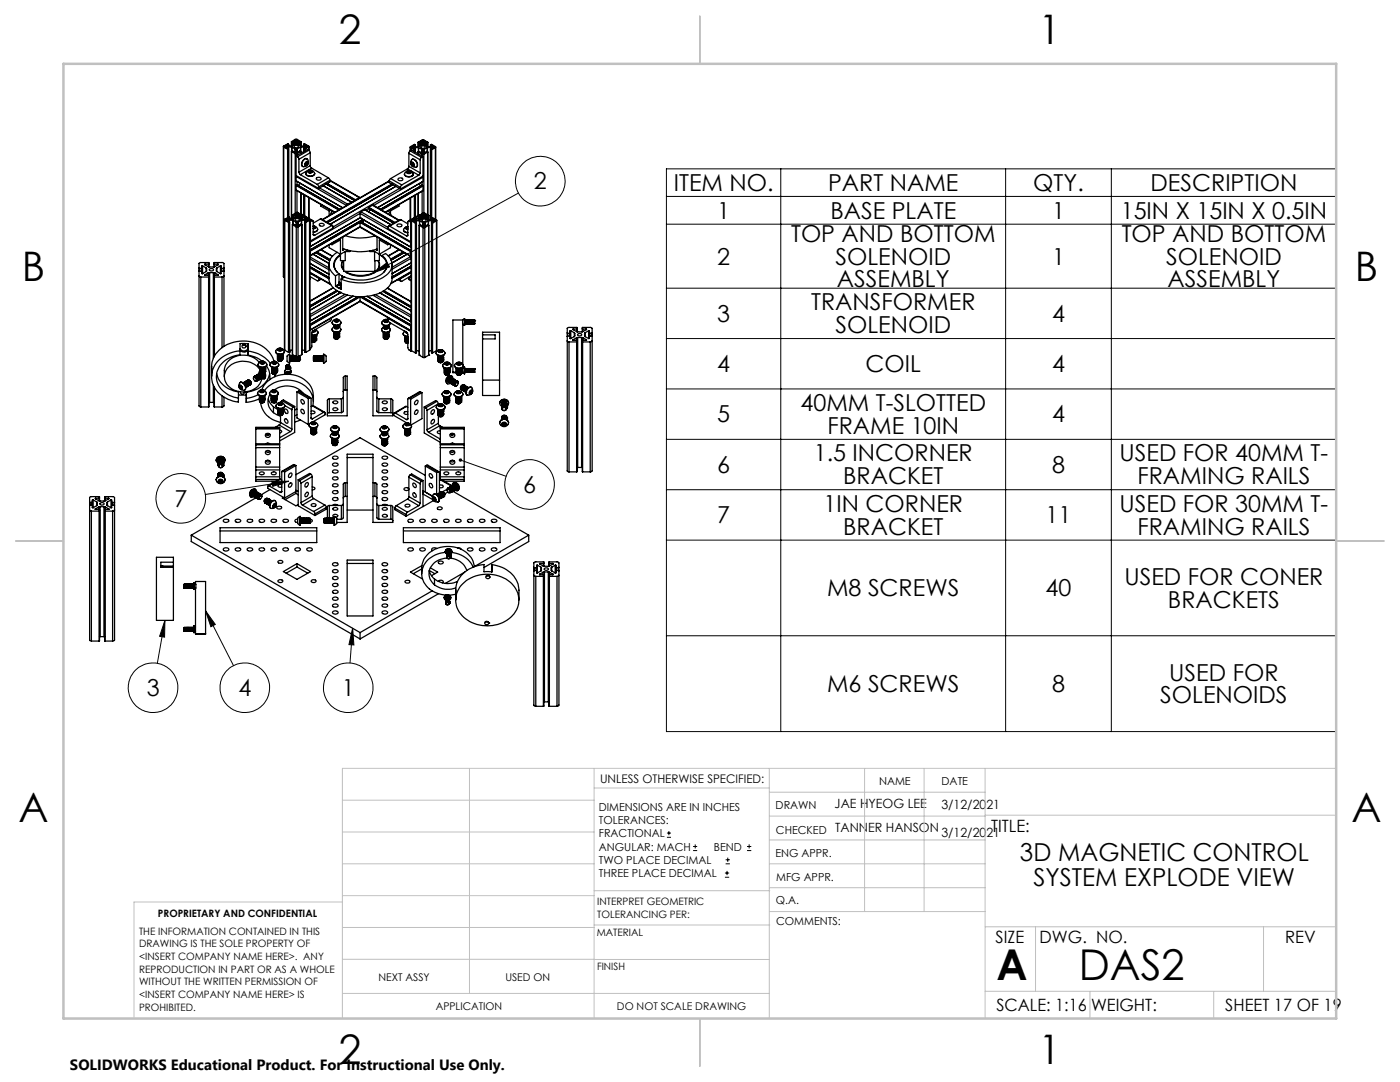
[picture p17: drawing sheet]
<svg xmlns="http://www.w3.org/2000/svg" width="279mm" height="216mm" viewBox="0 0 279 216" stroke-linecap="round" stroke-linejoin="round" font-family="sans-serif">
<defs><g id="words">
<g font-size="8.5">
<text x="198.9" y="195.5">A</text>
<text x="215.3" y="195.6">DAS2</text>
</g>
<g font-size="8.1">
<text x="67.6" y="8.9">2</text>
<text x="207.3" y="8.9">1</text>
<text x="4.4" y="56.2">B</text>
<text x="270.4" y="56.2">B</text>
<text x="3.7" y="164.1">A</text>
<text x="269.7" y="164.1">A</text>
<text x="67.6" y="212.4">2</text>
<text x="207.3" y="212.4">1</text>
</g>
<g font-size="4.9">
<text x="203.5" y="171.8">3D MAGNETIC CONTROL</text>
<text x="206.2" y="176.7">SYSTEM EXPLODE VIEW</text>
</g>
<g font-size="4.7">
<text x="106.5" y="37.8">2</text>
<text x="134.5" y="38.1">ITEM NO.</text>
<text x="165.3" y="38.1">PART NAME</text>
<text x="206.2" y="38.1">QTY.</text>
<text x="229.6" y="38.1">DESCRIPTION</text>
<text x="143.1" y="43.6">1</text>
<text x="165.7" y="43.6">BASE PLATE</text>
<text x="210" y="43.6">1</text>
<text x="223.7" y="43.6">15IN X 15IN X 0.5IN</text>
<text x="143.1" y="52.8">2</text>
<text x="157.9" y="48.3">TOP AND BOTTOM</text>
<text x="166.7" y="52.8">SOLENOID</text>
<text x="210" y="52.8">1</text>
<text x="223.9" y="48.3">TOP AND BOTTOM</text>
<text x="232.7" y="52.8">SOLENOID</text>
<text x="167" y="57.3">ASSEMBLY</text>
<text x="233" y="57.3">ASSEMBLY</text>
<text x="143.1" y="64.2">3</text>
<text x="161.9" y="61.9">TRANSFORMER</text>
<text x="210" y="64.2">4</text>
<text x="166.7" y="66.5">SOLENOID</text>
<text x="143.1" y="74.2">4</text>
<text x="172.7" y="74.2">COIL</text>
<text x="210" y="74.2">4</text>
<text x="159.7" y="82">40MM T-SLOTTED</text>
<text x="143.1" y="84.3">5</text>
<text x="165.1" y="86.6">FRAME 10IN</text>
<text x="210" y="84.3">4</text>
<text x="143.1" y="94.3">6</text>
<text x="162.4" y="92.1">1.5 INCORNER</text>
<text x="210" y="94.3">8</text>
<text x="223.4" y="92.1">USED FOR 40MM T-</text>
<text x="34.8" y="101.1">7</text>
<text x="104.4" y="98.3">6</text>
<text x="168.3" y="96.6">BRACKET</text>
<text x="227" y="96.6">FRAMING RAILS</text>
<text x="143.1" y="104.4">7</text>
<text x="164.3" y="102.1">1IN CORNER</text>
<text x="168.3" y="106.7">BRACKET</text>
<text x="208.7" y="104.4">11</text>
<text x="223.4" y="102.1">USED FOR 30MM T-</text>
<text x="227" y="106.7">FRAMING RAILS</text>
<text x="165.1" y="119">M8 SCREWS</text>
<text x="208.7" y="119">40</text>
<text x="224.4" y="116.7">USED FOR CONER</text>
<text x="233.1" y="121.2">BRACKETS</text>
<text x="233.4" y="135.8">USED FOR</text>
<text x="29.3" y="138.9">3</text>
<text x="47.6" y="138.9">4</text>
<text x="68.2" y="138.9">1</text>
<text x="165.1" y="138.1">M6 SCREWS</text>
<text x="210" y="138.1">8</text>
<text x="231.6" y="140.3">SOLENOIDS</text>
</g>
<g font-size="3.4">
<text x="197.8" y="166">TITLE:</text>
<text x="198.7" y="188.1">SIZE</text>
<text x="207.5" y="188.1">DWG. NO.</text>
<text x="256.5" y="188.2">REV</text>
<text x="198.8" y="201.7">SCALE: 1:16</text>
<text x="217.7" y="201.8">WEIGHT:</text>
<text x="244.5" y="201.7">SHEET 17 OF 19</text>
</g>
<text font-size="3" x="14" y="213.5">SOLIDWORKS Educational Product. For Instructional Use Only.</text>
<g font-size="2.5">
<text x="166.6" y="161.1">JAE HYEOG LEE</text>
<text x="187.9" y="161.4">3/12/2021</text>
<text x="166.7" y="166.1">TANNER HANSON</text>
<text x="187.9" y="167.1">3/12/2021</text>
</g>
<text font-size="2.4" x="119.8" y="156.2">UNLESS OTHERWISE SPECIFIED:</text>
<g font-size="2.2">
<text x="119.5" y="161.8">DIMENSIONS ARE IN INCHES</text>
<text x="154.8" y="161.4">DRAWN</text>
<text x="175.4" y="156.6">NAME</text>
<text x="187.9" y="156.7">DATE</text>
<text x="119.5" y="164.4">TOLERANCES:</text>
<text x="119.5" y="167.1">FRACTIONAL</text>
<text x="154.9" y="166.3">CHECKED</text>
<text x="119.5" y="169.7">ANGULAR: MACH</text>
<text x="119.5" y="172.4">TWO PLACE DECIMAL</text>
<text x="142.5" y="169.7">BEND</text>
<text x="154.8" y="171">ENG APPR.</text>
<text x="119.5" y="175">THREE PLACE DECIMAL</text>
<text x="154.9" y="175.7">MFG APPR.</text>
<text x="154.9" y="180.4">Q.A.</text>
<text x="154.9" y="184.6">COMMENTS:</text>
</g>
<g font-size="2.1">
<text x="75.5" y="195.7">NEXT ASSY</text>
<text x="100.9" y="195.7">USED ON</text>
<text x="86.9" y="201.5">APPLICATION</text>
<text x="123.1" y="201.6">DO NOT SCALE DRAWING</text>
</g>
<g font-size="2">
<text x="31.5" y="182.9">PROPRIETARY AND CONFIDENTIAL</text>
<text x="119.2" y="180.6">INTERPRET GEOMETRIC</text>
<text x="119.2" y="183.1">TOLERANCING PER:</text>
<text x="27.8" y="186.5">THE INFORMATION CONTAINED IN THIS</text>
<text x="27.8" y="189">DRAWING IS THE SOLE PROPERTY OF</text>
<text x="27.8" y="191.6">&lt;INSERT COMPANY NAME HERE&gt;. ANY</text>
<text x="119.1" y="186.7">MATERIAL</text>
<text x="27.8" y="194.1">REPRODUCTION IN PART OR AS A WHOLE</text>
<text x="27.8" y="196.6">WITHOUT THE WRITTEN PERMISSION OF</text>
<text x="119.1" y="193.5">FINISH</text>
<text x="27.8" y="199.1">&lt;INSERT COMPANY NAME HERE&gt; IS</text>
<text x="27.8" y="201.7">PROHIBITED.</text>
</g>
</g></defs>
<g fill="none" stroke="#000" stroke-width=".2">
<path d="M103.5 38.5l-28.9 15.9M133 33.7h133.7v112.3h-133.7zM133 39.2h133.7M155.8 33.7v112.3M200.7 33.7v112.3M221.8 33.7v112.3M74.6 54.4l2.7-2 .5 .9zM133 44.7h133.7M133 57.5h133.7M133 67.6h133.7M133 77.6h133.7M54.3 96h3.3l-3.2 1z"/>
<path d="M57.6 96l-16.6 2.7M91.9 91.8l9.1 3.2M133 87.7h133.7M133 97.7h133.7M133 107.8h133.7M32.9 123.8l-1.5 8.6M32.9 123.8l-.1 3.3-.9-.1zM41 121.9l5.6 10.9M41 121.9l2 2.7-.9 .5zM70.4 125.3l-.6 7M70.4 125.3l.2 3.4-1-.1zM133 126.9h133.7"/>
<path d="M133.1 167.1h.8M133.1 166.2h.8M133.5 165.8v.9M138.3 169.7h.8M138.3 168.9h.8M138.7 168.5v.8M144.7 175h.8M144.7 174.2h.8M144.8 172.4h.9M144.8 171.6h.9M145.1 173.8v.8M145.2 171.1v.9"/>
<path d="M149.1 169.7h.8M149.1 168.9h.8M149.5 168.5v.8"/>
<circle cx="107.8" cy="36.2" r="4.9"/>
<circle cx="36.1" cy="99.4" r="4.9"/>
<circle cx="105.7" cy="96.7" r="5"/>
<circle cx="30.6" cy="137.2" r="4.9"/>
<circle cx="48.9" cy="137.2" r="4.9"/>
<circle cx="69.5" cy="137.2" r="4.9"/>
</g>
<g fill="none" stroke="#c0c0c0" stroke-width=".2">
<path d="M68.3 159.7h50.3M93.7 153.3v44.9M118.6 153.3v49.9M118.6 157.2h34.9M153.5 153.3v49.9M153.5 158.1h43.1M172.5 153.3v28.6M184.4 153.3v28.6M196.6 153.3v49.9M266.7 153.3h-198.4v49.9M68.3 178.7h50.3M68.3 172.4h50.3"/>
<path d="M68.3 166h50.3M68.3 180h-41.6v23.2M118.6 177.7h35M153.5 167.6h43.1M153.5 162.8h43.1M153.5 172.4h43.1M153.5 177.1h43.1M196.6 162.7h70.1M68.3 198.2h85.2M68.3 191.4l85.2 .1M68.3 185.1h50.3M118.6 184.6h35"/>
<path d="M153.6 181.9h43M196.6 197.8h70.1M196.6 184.9h70.1M206.7 184.9v12.9M217.5 197.8v5.4M242.2 197.8v5.4M252.2 184.9v12.9"/>
</g>
<path d="M139.7 3.2v9.5M3.1 107.9h9.6M266.7 107.9h9.5M139.7 203.2v9.6" fill="none" stroke="#c0c0c0" stroke-width=".25"/>
<path d="M12.7 12.7h254v190.5h-254z" fill="none" stroke="#c0c0c0" stroke-width=".5"/>
<path d="M74.6 54.4l2.7-2 .5 .9zM70.4 125.3l.2 3.4-1-.1zM32.9 123.8l-.1 3.3-.9-.1zM41 121.9l2 2.7-.9 .5zM91.7 91.5l-.1 .2 .3 .1-.3-.1a.34 .34 0 0 0 .4 .4 .34 .34 0 0 0 .2-.5 .34 .34 0 0 0-.5-.1zM54.3 96h3.3l-3.2 1z" fill="#000"/>
<g fill="none" stroke="#000" stroke-width=".25">
<path d="M56.6 29.2v26.1M56.6 29.4l.8 .4M56.6 29.4v25.9M56.8 29.2v.1M56.8 29.3l.2 .1M57 29h.1M57 29.4h.1M57 29l-.2 .2M57 29v.4M57.1 29v.4M57.1 29l.3 .2M57.3 29.5h.1"/>
<path d="M57.3 29h.1M57.3 29l.9 .1M57.3 29.5l.3 .2M57.4 29.8h.1M57.4 29.2h.1M57.4 29.2l-.3 .2M57.4 29.8v13.6M57.5 29.4h.1M57.5 29.4v.2M57.5 29.8v13.6M57.5 29.4l-.2 .1M57.5 29.4h.7"/>
<path d="M57.6 28.8l-.2-.1-.8 .4v.3M57.6 28.8v.3M57.6 29.7v13.6M57.6 29.7l-.1 .1M57.6 28.8l-.3 .2M57.6 29.7h.1M58.2 30.2l.7 .5M58.2 30.2l.2-.1 .3 .2 .2-.1M58.2 28.3l.1 .1M58.2 28.3l.9-.5 .9 .5M58.2 28.3v.8M58.2 30.2v13.5"/>
<path d="M58.2 29.4h.1M58.2 29.1h.1M58.2 29.4l.7 .3M58.2 29.4v.8M58.3 28.4h.1M58.3 28.4v.7M58.4 28.4v.7M58.7 29.2a.46 .46 0 0 1 .5-.2 .46 .46 0 0 1 .3 .4 .52 .52 0 0 1-.8-.2zM58.7 28.2h.1M58.7 28.2l-.3 .2M58.7 28.2v.7M58.7 28.2l.2 .1"/>
<path d="M58.8 30.4h.1M58.8 30.4l.3 .2 .3-.2M58.8 28.1l.3 .2 .3-.2M58.8 28v.1M58.9 30.7h.4M58.9 29.7v.5M58.9 28.3v.5M58.9 28.8l-.7 .3M58.9 30.7v11.8M59 27.9h.2M59 27.9l-.2 .1M59 27.9v.3"/>
<path d="M59.1 30.2h.1M59.1 30.2v.4M59.1 30.2l-.3 .2M59.1 36.1h.1M59.1 37.9l7.6 4.5M59.1 36.1l9.3 5.4M59.1 31.1v3.9l4.5 2.6M59.1 35.2v.9M59.1 37v.9M59.1 31.1l.3 .2M59.1 35.2l10 5.8M59.1 37l8.5 4.9"/>
<path d="M59.1 37.9l7.8 4.4M59.1 30.2l.3 .2M59.2 35l-.1 .2M59.2 36.9l-.1 .1M59.2 36.9l8.5 4.9M59.2 27.9v.3M59.2 27.9l.2 .1M59.3 28.3h.1M59.3 28.7v.1M59.3 28.8l.7 .3M59.3 29.7v.1M59.3 30.2h.1"/>
<path d="M59.3 30.2l.1 .1 .4-.2 .2 .1-.7 .5M59.3 36.9l8.5 4.9M59.3 28.3v.5M59.3 29.7v.5M59.3 30.7v.3M59.3 36.2v.7M59.3 38.1v4.3M59.3 36.9h-.1M59.4 31.3l.3 .5M59.4 28.2h.1M59.4 30.4h.1M59.4 28v.1"/>
<path d="M59.4 28.2l-.1 .1M59.4 28.2v.7M59.5 28.2l.3 .2M59.5 28.2v.7M59.7 34.4l.2 .5M59.7 31.8v2.6M59.8 28.4h.1M59.8 28.4v.7M59.9 36.5l-.3 .5M59.9 34.9l3.4 1.9M59.9 28.4v.7M60 29.4h.1"/>
<path d="M60 29.4l-.7 .3M60 29.4v.7M60 29.4v1.2M60 29.4h.7M60 28.3l-.1 .1M60 38.5v4.2l2.4 1.3M60 28.3v.8M60.6 29.7h.1M60.6 28.8v.3M60.6 38.8v4.2M60.6 28.8l.3 .2M60.6 28.8l.2-.1 .8 .4v.3"/>
<path d="M60.6 29.7v.6M60.6 29.7l.1 .1M60.7 31.9a.59 .59 0 0 1 .8 0 .59 .59 0 0 1 0 .8 .64 .64 0 0 1-.6 .6 .64 .64 0 0 1-.7-.5l.2-.7zM60.7 29.4h.1M60.7 29.4v.2M60.7 29.8h.1M60.7 29.4l.2 .1M60.7 29.8v.4M60.7 38.9v4.1M60.8 29.2h.1M60.8 29.8v.3M60.8 38.9v4.2"/>
<path d="M60.8 29.2l.3 .2M60.9 32.8l.1 .1M60.9 32.8h.1M60.9 29l-.9 .1M60.9 29h.1M60.9 29.5h.1M60.9 32.8l.3 .1M60.9 29.5l-.3 .2M61 34.6a.95 .95 0 0 0 .9 .6 .95 .95 0 0 0 .9-.6M61.1 32.3l.1-.1a.43 .43 0 0 1 .4 .4 .43 .43 0 0 1-.4 .5 .31 .31 0 0 1-.4-.2 .31 .31 0 0 1 .1-.4zM61.1 32.4l-.2 .3 .1 .2M61.1 29h.1"/>
<path d="M61.1 29.4h.1M61.1 32.5l-.2 .3M61.1 29v.4M61.1 32.4v.1M61.1 32.5l.3 .1M61.1 29l-.3 .2M61.2 32.3h.2M61.2 29l.3 .2M61.2 29v.4M61.2 32.9h-.2M61.3 31.7a.97 .97 0 0 0-1.1 1.2l.2 .3M61.3 34.1a.8 .8 0 0 1 1-.1 .8 .8 0 0 1 .4 .9 1.09 1.09 0 0 1-1.7-.3z"/>
<path d="M61.4 32.3v.3M61.4 32.3l-.3 .1M61.4 32.6l-.2 .3M61.5 34.1a.52 .52 0 0 1 .5-.2 .52 .52 0 0 1 .4 .4 .49 .49 0 0 1-.6 .3 .49 .49 0 0 1-.3-.5zM61.5 29.2v.1M61.5 29.3l-.3 .1M61.6 34.3l.3 .2 .3-.1M61.6 34.1v.2M61.6 34.3l.1 .1M61.6 29.4v.6M61.6 34.1v.3M61.6 39.4v4.1"/>
<path d="M61.6 29.4l-.8 .4M61.6 30l.3 .5M61.6 30l-2.2 1.3M61.6 30l-.3-.2-2.2 1.3M61.7 29.2v.8M61.7 39.4v4.2M61.9 34l.3 .1M61.9 34l-.3 .1M61.9 33.1l.3 .4M61.9 34.4h-.2M61.9 34.4h.2M61.9 30.5v2.6"/>
<path d="M61.9 34v.4M61.9 30.5l-2.2 1.3M61.9 33.1l-2.2 1.3M62.2 33.5l-2.3 1.4M62.2 33.5l3.3 2M62.2 34.1v.3M62.2 34.4h-.1M63.1 35.5a.52 .52 0 0 1 .6-.2 .52 .52 0 0 1 .4 .5 .51 .51 0 0 1-.6 .2 .51 .51 0 0 1-.4-.5zM63.3 36.8l.3 .5M63.6 37.3v.3M63.8 37.5l5.6 3.2M64.5 37.1l5.7 3.2"/>
<path d="M65.2 36.7l5.7 3.2M65.3 36.6l5.6 3.3M65.5 35.5l.3 .5M65.5 35.5l-2.2 1.3M65.8 35.9l6 3.5M65.8 36l-2.2 1.3M65.8 36v.3l-2.2 1.3M65.8 36.1l5.9 3.3M70.9 39.9v.1M70.9 39.9h.1M71.7 39.4h.1M71.7 39.4l-.8 .5"/>
<path d="M77.7 36.1l-13.4 7.7M77.7 36.1l2.2 1.3M77.7 36.1v.3l2.2 1.3M77.7 36.2l-13.3 7.7M78 35.6l-.3 .5M78 35.6l2.2 1.3M78.2 36.7l-13.1 7.6M78.3 36.8l-13.1 7.5M78.4 36.8l-13.1 7.6M78.4 36.9l-13.1 7.5M79.5 35.6a.49 .49 0 0 1 .5-.1 .49 .49 0 0 1 .4 .4 .54 .54 0 0 1-1-.2zM79.7 37.6l-13.2 7.7"/>
<path d="M79.9 37.4v.3M80.2 36.9l-.3 .5M80.7 34.7a.97 .97 0 0 0 .9 .6 .97 .97 0 0 0 .9-.6M80.9 34.4a.86 .86 0 0 1 .9-.3 .86 .86 0 0 1 .6 .8 1.07 1.07 0 0 1-1.7-.2zM81.2 34.2a.48 .48 0 0 1 .5-.2 .48 .48 0 0 1 .4 .5 .53 .53 0 0 1-.6 .2 .53 .53 0 0 1-.4-.4zM81.2 34.3l.2 .2M81.3 33.7l2.3 1.3M81.3 33.7l-3.3 1.9M81.5 34.1l.3 .1M81.5 34.1l-.3 .2M81.5 34.5h-.1M81.5 34.5h.3"/>
<path d="M81.5 34.1v.4M81.6 33.2l-.3 .5M81.6 30.6v2.6M81.6 30.6l2.3 1.3M81.6 33.2l2.3 1.3M81.8 34.2l.2 .2M81.8 29.4v.7M81.8 34.2v.3M81.8 39.5v4.4M81.9 30.1l-.3 .5M81.9 30.1l2.2 1.3M81.9 30.1l.3-.1 2.2 1.3"/>
<path d="M82 34.4l-.3 .2-.3-.1M82 34.4l-.2 .1M82 29.5l.7 .4M82 29.5v.6M82 39.5v4.4M82.1 32.3a.52 .52 0 0 1 .5 .3 .52 .52 0 0 1-.1 .6 .62 .62 0 0 1-.4-.9zM82.1 32.5v.3M82.1 29.3v.1M82.1 29.4l.2 .2M82.1 31.9a.9 .9 0 0 1 1 .2 .9 .9 0 0 1 .2 1 .64 .64 0 0 1-.7 .3 .64 .64 0 0 1-.5-.5l-.1-.6zM82.1 32.8l.3 .3M82.2 31.8a.94 .94 0 0 1 1 .5 .94 .94 0 0 1-.1 1"/>
<path d="M82.3 32.5h-.2M82.3 32.5l.2 .2 .1 .3M82.3 32.5h.1M82.3 29.2h.1M82.3 29.6h.1M82.3 29.2l-.2 .1M82.3 29.2v.4M82.4 32.5v.2M82.4 32.7l.2 .3M82.4 32.7l-.3 .1M82.4 29.2l.3 .2M82.4 29.2v.4"/>
<path d="M82.6 33l-.2 .1M82.6 29.6h.1M82.6 29.6l.3 .2M82.6 29.1h.1M82.6 32.9l-.2 .2M82.7 29.9h.1M82.7 29.4h.1M82.7 29.4l-.3 .2M82.7 29.9v.3M82.7 39.1v4.4M82.8 29.5h.1M82.8 29.5v.2"/>
<path d="M82.8 29.9v.4M82.8 39v4.4M82.8 29.5l-.2 .1M82.8 29.5h.7M82.9 28.9l-.2-.1-.7 .4-.2 .2 .2 .1M82.9 29.8l-.1 .1M82.9 28.9l-.3 .2M82.9 28.9v.4M82.9 29.8v.6M82.9 38.9v4.4M83.5 28.4l.8-.5h.3l.7 .5M83.5 28.4v.9"/>
<path d="M83.5 30.3v.4M83.5 38.6v4.4M83.5 30.3l.7 .5M83.5 28.4l.1 .1M83.5 29.5h.1M83.5 29.5l.7 .3M83.5 29.5v.8M83.6 35l-3.4 1.9M83.6 28.5h.1M83.6 28.5v.7M83.6 36.7l.3 .4M83.7 28.5v.7"/>
<path d="M83.9 34.5l-.3 .5M83.9 31.9v2.6M84 29.3a.45 .45 0 0 1 .4-.2 .45 .45 0 0 1 .4 .4 .54 .54 0 0 1-.8-.2zM84 28.3h.1M84 28.3l-.3 .2M84 28.3v.7M84.1 30.5v.1M84.1 30.6l.2 .1 .4-.1M84.1 28.2l.4 .2M84.1 28.2h.1M84.1 28.3l.1 .1v.5M84.1 28.3v.7"/>
<path d="M84.1 31.4l-.2 .5M84.2 37h.1M84.2 30.8h.4M84.2 30.3h-.7M84.2 30.3h.1M84.2 29.8v.1M84.2 28.9a1.43 1.43 0 0 1-1.4 .4l-.2-.2M84.2 28.9h.1M84.2 37l-8.3 4.8M84.2 29.8v.5M84.2 30.8v.4M84.2 36.3v.7"/>
<path d="M84.2 38.2v4.5M84.3 28h.2M84.3 28l-.2 .2M84.3 28v.3M84.3 35.2l.1 .1M84.3 37l.1 .1M84.3 37l-8.3 4.8M84.4 30.3h.1M84.4 30.3l-.3 .2M84.4 30.3v.4M84.4 38l-7.5 4.4M84.4 31.3v3.8l-4.5 2.6"/>
<path d="M84.4 35.3v.9M84.4 37.1v.9M84.4 31.3l-.3 .1M84.4 35.3l-9.8 5.7M84.4 37.1l-8.3 4.8M84.4 38l-7.5 4.3M84.5 30.3v.4M84.5 30.3l.2 .2M84.5 28v.3M84.5 28l.2 .2M84.6 28.4v.5M84.6 28.9l.7 .4"/>
<path d="M84.6 29.8v.5M84.6 30.3h.8l-.8 .5M84.6 30.8v11.7M84.7 30.6h.1M84.7 28.2h.1M84.7 28.2l-.2 .2M84.7 30.5v.1M84.8 28.3h.1M84.8 28.3v.7M84.8 28.3l-.2 .1M84.8 28.3l.3 .2M85.1 28.5h.1"/>
<path d="M85.1 28.5v.7M85.2 28.5v.7M85.3 29.5h.1M85.3 29.5l-.7 .3M85.3 29.5v.8M85.3 29.5h.7M85.3 29.5v13.4M85.3 28.4l-.1 .1M85.3 28.4v.9M85.4 28.4v.9M85.4 30.3v12.6M85.9 28.9v.4"/>
<path d="M85.9 29.8v14.1M85.9 28.9l.2-.1 .8 .4v.3M85.9 29.8l.1 .1M85.9 28.9l.3 .2M86 29.5h.1M86 29.5v.2M86 29.9h.1M86 29.5l.2 .1M86 29.9v14M86.1 29.4h.1M86.1 29.4l.3 .2M86.1 29.9v14"/>
<path d="M86.2 29.1l-.2 .2h-.7M86.2 29.1h.1M86.2 29.6h.1M86.2 29.6l-.3 .2M86.4 29.2h.1M86.4 29.6h.1M86.4 29.2v.4M86.4 29.2l-.3 .2M86.5 29.2l.2 .1M86.5 29.2v.4M86.7 29.3v.1M86.7 29.4l-.2 .2"/>
<path d="M86.9 29.5l-.8 .4M86.9 29.5v14.2M87 29.4v14.4M39.7 55l.4 .3M39.7 53.5l.1 .1M39.8 54.1l-.1 .1M39.8 54.1h.4M39.8 53.6h.4M39.8 53.6v.5M40.1 55.3h1.5M40.1 55.3v25.9M40.2 54.1l.1 .1"/>
<path d="M40.2 53.6v.5M40.3 53.5l-.1 .1M40.4 53.1h-.1v1.5h.1M40.4 53.1l.7 .3M40.4 53.1v1.5M40.9 54.9l.8 .1-.1 26.2M40.9 54.9h.1M40.9 52.7v.1l.8 .5h1l.9-.5-.1-.1M40.9 52.7h.7M40.9 52.7v.1M41.1 53.4l.1 .2-.1 .6M41.1 54.2l-.7 .4"/>
<path d="M41.1 53.4v.8M41.6 54.4l-.7 .5M41.6 54.4v.5M41.6 52.7v.5M41.6 55.3v25.9M41.7 55.2l-.1 .1M41.7 53.3v-.9h-1.8l-.2 .1v28.6l.4 .1M41.7 52.6l-.1 .1M41.8 53.7a.38 .38 0 0 1 .5-.2 .38 .38 0 0 1 .2 .5 .42 .42 0 0 1-.4 .1 .42 .42 0 0 1-.3-.4zM41.8 54.4h-.2M41.8 54.4h.8M41.8 54.4v25.9"/>
<path d="M42.6 54.4h.3M42.6 54.4v17.1M42.7 55.2l.1 .1M42.7 52.6l.1 .1M42.7 53.3v-.9h1.8l.2 .2v16.5M42.8 55.3h1.5M42.8 52.7h.7M42.8 52.7v.5M42.8 55.3v15.7M42.9 54.4l.7 .5M42.9 54.4v.5M43.3 53.4l-.1 .2 .1 .6"/>
<path d="M43.3 54.2l.7 .4M43.3 53.4v.8M43.5 52.7v.1M43.6 54.9l-.9 .1v16.2M43.6 54.9h.1M44 53.1h.1v1.5h-.1M44 53.1l-.7 .3M44 53.1v1.5M44.1 53.5l.1 .1M44.2 54.1l-.1 .1M44.2 54.1h.4M44.2 53.6h.4"/>
<path d="M44.2 53.6v.5M44.3 55.3v14.1M44.6 54.1l.1 .1M44.6 53.6v.5M44.7 55l-.4 .3M44.7 53.5l-.1 .1M56.6 55.3l.2 .1M56.8 43.9v26M56.8 44v25.9M56.8 44l.8 .4M57 43.8v.1M57 43.9l.2 .2"/>
<path d="M57.2 43.6h.1M57.2 44.1h.1M57.2 43.6v.5M57.2 43.6l-.2 .2M57.3 43.6l.3 .2M57.3 43.6v.5M57.5 44.1h.1M57.5 44.1l.3 .2M57.5 43.6h.1M57.5 43.6l1 .1M57.6 44.4h.1M57.6 43.3l-.8 .5v.2"/>
<path d="M57.6 43.3l.2 .1M57.6 44.4v25.9M57.6 43.8v.1M57.6 43.9l-.3 .2M57.7 44h.1M57.7 44l-.2 .1M57.7 44v.2M57.7 44.4v25.9M57.7 44h.7M57.8 43.4h.1M57.8 43.4v.3M57.8 44.3v25.9"/>
<path d="M57.8 44.3l-.1 .1M57.8 43.4l-.3 .2M58.3 44.8l.1 26M58.3 42.9v.8M58.4 42.9l.9-.5 .9 .5M58.4 44.8l.7 .5M58.4 42.9l.1 .1M58.4 42.9v.8M58.4 44.8v26M58.4 44h.1M58.4 44v.8M58.5 44l.6 .3"/>
<path d="M58.5 44v.8M58.5 44.7l-.1 .1M58.5 44.7l.4 .2 .2-.1M58.5 43h.1M58.5 43v.7M58.6 43v.7M58.9 42.8h.1M58.9 42.8l-.3 .2M58.9 42.8v.7M58.9 43.7a.41 .41 0 0 1 .5-.1 .41 .41 0 0 1 .3 .4 .43 .43 0 0 1-.5 .1 .43 .43 0 0 1-.3-.4zM58.9 42.8l.2 .1M59 45h.1"/>
<path d="M59 45l.3 .2 .4-.2M59 42.7l.3 .2 .4-.2M59 42.7h.1M59.1 45.3h.4M59.1 44.3v.5M59.1 42.9v.5M59.1 45.3v25.9M59.1 43.4l-.6 .3M59.2 42.5h.2M59.2 42.5l-.2 .2M59.2 42.5v.3M59.3 44.8h.1"/>
<path d="M59.3 44.8v.4M59.3 44.8l-.3 .2M59.3 44.8l.4 .2M59.4 42.5l.3 .2M59.4 42.5v.3M59.5 42.9h.1M59.5 43.3v.1M59.5 43.4l.7 .3M59.5 44.3v.1M59.5 44.8h.1M59.5 44.8l.3 .1 .3-.2 .1 .1M59.5 42.9v.5"/>
<path d="M59.5 44.3v.5M59.5 45.3v25.9M59.7 42.8h.1M59.7 45h.1M59.7 42.7h.1M59.7 42.8l-.2 .1M59.7 42.8v.7M59.8 42.8l.2 .2M59.8 42.8v.7M60 43h.1M60 43v.7M60.1 43v.7"/>
<path d="M60.1 44h.1M60.1 44l-.6 .3M60.1 44v.8M60.2 44.8l-.7 .5M60.2 44h.7M60.2 42.9l-.1 .1M60.2 42.9v.8M60.2 44v.8M60.2 44.8v26M60.3 44.8l-.1 26M60.3 43.2l.5 .3M60.8 43.4h.1"/>
<path d="M60.8 43.4l.2-.1 .8 .5v.2M60.8 43.4v.3M60.8 44.3v25.9M60.8 43.4l.3 .2M60.8 44.3l.1 .1M60.9 44h.1M60.9 44v.2M60.9 44.4h.1M60.9 44l.2 .1M60.9 44.4v25.9M61 43.3l-.7-.4v.8M61 43.8v.1"/>
<path d="M61 44.4v25.9M61 43.9l.3 .2M61.1 43.6l-.9 .1M61.1 43.6h.1M61.1 44.1l-.3 .2M61.1 44.1h.1M61.3 43.6h.1M61.3 44.1h.1M61.3 43.6l-.3 .2M61.3 43.6v.5M61.4 43.6l.2 .2M61.4 43.6v.5"/>
<path d="M61.6 43.8v.1M61.6 43.9l-.2 .2M61.8 44l-.8 .4M61.8 44v25.9M61.8 43.9v26M61.8 55.2l1.5 .8 .2 .1 .1-.3M61.8 49.1l.1 .1M61.8 52.5l3.9 2.2-3.9-2.1M61.8 53.2l3.9 2.2M61.8 54.4l4.2 2.4M61.8 54.5l1.8 1M61.8 44.1l.1 .1"/>
<path d="M61.8 50h.1M61.8 43.8l.4 .2M61.8 51.6l3.9 2.2M61.8 51.3l3.9 2.1M61.8 53.4l3.9 2.2M61.8 53.3l3.9 2.2M61.8 54.3l4.1 2.4M61.8 49.2h.1M61.9 55.5l-.1 .2M61.9 50v.1M61.9 55.2v.3M61.9 55.5l-.1 .1"/>
<path d="M61.9 48.1l-.1-.1 .1 .3M61.9 50.9l-.1 .2M61.9 44.2v3.9M61.9 48.3v.9M61.9 50.1v.8M62.2 44l.3 .1v2.7M62.2 44l-.3 .2M62.5 50.7l3.2 1.9M62.5 45.6h.2a.27 .27 0 0 0 .3-.2 .27 .27 0 0 0-.3-.3h-.2a.65 .65 0 0 1 .7 .2 .65 .65 0 0 1 0 .8l-.7 .1M62.5 45.2h.2M62.5 46.8l.1 .2h.2M62.5 45.5h.2"/>
<path d="M62.5 46.8l.3 .2M62.7 45.2l.2 .1M62.7 45.2h-.2M62.7 45.5h.1M62.7 45.2v.3M62.9 45.3l-.1 .2-.3 .1M62.9 45.3l-.1 .2M63 50.4l2.8 1.6M63.2 50.3l2.6 1.6M63.3 50.3l2.6 1.5M63.4 45.8a.67 .67 0 0 1-.9 .5M63.6 55.5v.3"/>
<path d="M63.7 55.5h-.1M63.7 44.7a.49 .49 0 0 1 .6-.1 .49 .49 0 0 1 .3 .4 .49 .49 0 0 1-.5 .2 .49 .49 0 0 1-.4-.5zM63.9 43.7l2.5 1.3M63.9 43.7l2.3 1.3M63.9 43.7l-1.4 .8M64 55.6l-.4 .2M64 40.8v.3l1.7 1v.9M64 49.8l2.3 1.4M64.1 55.7l-.6 .3M64.1 49.8l2.3 1.3M65.7 52.8v2.8a3.5 3.5 0 0 0 2.7 3 9.5 9.5 0 0 0 8.9-1.1l.6-.8 .3-.9v-3M65.7 48.9v.5l2.2 1.3"/>
<path d="M65.9 44.7l13.1-7.5-13.1 7.5M66 48.7l.3 .1M66.1 42v.4M66.2 45h.2l.1 .5-4.6 2.6M66.2 45l-3.4 2M66.3 48.5v.3M66.3 48.8l1.6-.9v4.1h1v-1.8h.9v-.2M66.4 42.2l-.5 .7M66.5 57.4l-4.7 2.7M66.7 52.9v.5M67 55v2.1M67.2 58l-5.4 3"/>
<path d="M67.2 58l-5.4 3.1M67.3 57.1a.57 .57 0 0 0 .8 .4M67.3 50.3a2.62 2.62 0 0 0-1.6 2.3 2.62 2.62 0 0 0 1.3 2.4M67.3 58.1l-5.5 3.1M67.4 58.1l-5.6 3.2M67.5 56.8l-.5 .3M67.6 58.6h.1M67.6 58.5h.1M67.6 58.3h.1M67.6 58.2h.1M67.6 58.5v.1M67.6 58.4l.1 .2"/>
<path d="M67.6 58.3l.2 .2M67.6 58.2l.3 .2M67.6 58.2l.5 .1M67.6 58.3l.1 .2M67.6 58.2l.3 .3M67.7 54.6l.5 .4M67.7 56.3l.4 .3M67.7 56.4h.1M67.7 54.6v2.1M67.7 54.6l-.7 .4M67.7 56.8l.1 .1M67.7 56.3v.1"/>
<path d="M67.8 56.9l.3 .1M67.9 56.7h.2zM67.9 56.7l-.2 .1M67.9 56.9h-.1M67.9 56.9h.2M67.9 56.7v.2M67.9 50.9a2.11 2.11 0 0 0-.6 3.5M67.9 50.8a2.19 2.19 0 0 0-.2 3.8M67.9 58.4l-6.1 3.5M68 58.4l-6.2 3.5M68 56.6h-.2M68.1 56.6a.48 .48 0 0 0-.7 .2 .48 .48 0 0 0 .2 .6l.5 .1"/>
<path d="M68.1 56.6l-.5 .2 .1 .2h.4M68.1 55.7v2l-1.1-.6M68.2 52.8v.5M68.2 55l.5 .3M68.2 55v.6M68.4 52.1a1.39 1.39 0 0 0 .2 1.8M68.4 49.6a10.2 10.2 0 0 0 6.8 .1M68.4 47.3v2.7l.4-.3M68.4 52a1.4 1.4 0 0 0 .2 1.8M68.6 52v2.2h6.2v-2.2M68.9 58.7l-7.1 4.1M68.9 47a10.1 10.1 0 0 0 6 .1"/>
<path d="M69 54.2a5.7 5.7 0 0 0 5.6 .1M69.4 49.9l-1.5 .8M69.4 58.9l-7.5 4.2M69.4 40.7l-.2 .3M70.1 40.3h.1M70.1 40.3l-.7 .4M70.2 40.3v.1M70.2 40.4h.1M70.5 59.1l-8.6 4.9M70.8 40l-5.7-3.3 5.7 3.3M71.5 59.2l-9.7 5.6M71.7 59.2l-9.8 5.6"/>
<path d="M71.9 43.5h.1M71.9 45.2v.2l10.1 5.8M71.9 43.5l10.1 5.8M71.9 43.5l-10 5.7M71.9 45.3l-10 5.8M71.9 42.6v.9M71.9 44.4v.8M71.9 59.2v.9M71.9 42.6l10.1 5.8M71.9 44.4l10.1 5.8M71.9 45.2l10.1 5.9M71.9 42.6l-10 5.7"/>
<path d="M71.9 44.4l-10 5.7M71.9 45.2l-10 5.7M71.9 44.3v.1M71.9 44.3l10.1 5.8M72 44.2h.1M72 44.2l10.1 5.8M72 44.2l-.1 .1M72 59.2l10 5.8M72 42.3l-.1 .3M72 42.3l5.5 3.1M72.1 44.2l.5-.3-.2 .5M72.2 59.2l9.9 5.7"/>
<path d="M72.4 59.2v.1M72.4 43.8l-10.6 6.1M72.5 43.9l-10.6 6.1M72.8 41.8h.1M72.8 41.8l5.2 3M72.8 41.8l-.8 .5M73.2 59.1l8.8 5.1M73.3 59.1l8.7 5M73.6 41.6h.1M73.6 41.6l5 2.9M73.6 41.5v.1M73.6 41.5l5.1 3"/>
<path d="M73.6 41.6l-.6 .3M73.6 41.4v.1M73.6 41.4l5.2 3M73.9 41.8l-.3 .5M74.3 41l5.3 2.9M74.3 41l-.7 .4M74.3 41l5.3 3M74.4 58.9l7.6 4.4M74.6 54.3v.2M74.9 58.8l7.2 4.1M75.2 47.3v2.7l-.2-.2M75.4 41.5l9-5.3z"/>
<path d="M75.4 52a1.54 1.54 0 0 1-.8 2.3M75.5 52.1a1.65 1.65 0 0 1-1 2.4 5.6 5.6 0 0 1-5.7-.3M75.7 50.8a2.21 2.21 0 0 1 1.1 3.3l-.2 .3M75.7 52.8v.5M75.8 58.5l6.3 3.6M75.8 50.7v.2M75.8 58.4l6.3 3.6M76.2 51l.7-.4a2.56 2.56 0 0 1-.1 4.5 9.5 9.5 0 0 1-8.7 .6M76.2 51a2.19 2.19 0 0 1 1.1 2 2.19 2.19 0 0 1-1.4 1.9 8.3 8.3 0 0 1-7.1 .4l-.7 .4M76.2 51v.2M76.4 58.1l5.7 3.3M76.6 58.1l5.5 3.1"/>
<path d="M76.6 58l5.5 3.1M77.2 52.9v.5M77.3 57.5l4.8 2.8M77.3 57.5l4.8 2.7M77.4 48.8l-1.7-.9v4.1h-.9v-1.8h-1v-.1M77.4 48.5v.3M77.5 42.1l.6 1M77.6 48.7l-.2 .1M77.8 45.1l-.3 .1v.4l4.5 2.6M77.8 45.1l3.3 2M77.9 48.8v.6l-2.2 1.3-1.3-.7M78.2 52.5l3-1.8-3 1.8"/>
<path d="M79.2 44.9a.6 .6 0 0 1 1 .1 .55 .55 0 0 1-.5 .3 .55 .55 0 0 1-.5-.4zM79.4 55.8l.6 .3M79.6 55.7l.3 .3M79.6 40.9v.2l-1.7 1v.6M79.6 49.8l-2.1 1.2M79.7 49.8l-2.2 1.3M79.8 55.6h.1M79.9 55.6v.4M80 43.9l-.2-.1-2.3 1.3M80 43.9l-2.2 1.2M80 43.9l1.4 .8M80.4 50.3l-2.4 1.4"/>
<path d="M80.5 45.9a.63 .63 0 0 0 .9 .6M80.5 50.3l-2.5 1.5M80.6 50.4l-2.5 1.5 2.6-1.5M81 45.4l.1 .2M81.1 45.6l.3 .1M81.3 45.3h.1M81.3 45.3l-.3 .1M81.3 45.6l-.1 .1M81.3 45.6h.1M81.3 45.3v.3M81.4 45.8a.31 .31 0 0 1-.4-.1 .31 .31 0 0 1 0-.4l.4-.1a.71 .71 0 0 0-.8 .9l.8 .3M81.4 46.9l-.1 .2h-.2"/>
<path d="M81.4 46.9l-.3 .2M81.6 55.6l.5 .4M81.6 55.3v.3M81.6 55.6l.5 .3M81.7 44.2l-.2-.1-.1 .2v2.6M81.7 44.2l.3 .1M82 51.1l.1 .1M82 49.3h.1M82 48.2h.1l-.1 .2M82 44.3v3.9M82 48.4v.9M82 50.2v.9"/>
<path d="M82 55.1l.1 .2zM82 51.2l-3.8 2.1M82 50.1v.1M82.1 44v26M82.1 55l-1.9 1.2-.3-.2M82.1 52.4l-3.9 2.2M82.1 53.1l-3.9 2.2M82.1 54.2l-4.1 2.3M82.1 54.3l-4.1 2.3M82.1 54.4l-2.2 1.2M82.1 44.3h-.1M82.1 50.1h-.1"/>
<path d="M82.1 43.9l-.4 .3M82.1 51.5l-3.9 2.2M82.1 53.2l-3.9 2.2M82.1 53.3l-3.9 2.2M82.1 44.1v25.9M82.1 44.1l.8 .4M82.3 43.9v.1M82.3 44l.2 .2M82.5 43.8h.1M82.5 44.2h.1M82.5 43.8l-.2 .1M82.5 43.8v.4"/>
<path d="M82.6 43.8v.4M82.6 43.8l.3 .2M82.8 44.2h.1M82.8 44.2l.3 .3M82.8 43.7v.1M82.8 43.8l.9 .1M82.9 44.5h.1M82.9 43.4l-.8 .5v.2M82.9 43.4l.2 .1M82.9 44h.1M82.9 44.5v25.9M82.9 44l-.3 .2"/>
<path d="M82.9 43.4l.8-.4v.9M83 44.1h.1M83 44.1l-.2 .1M83 44.1v.2M83 44.5v25.9M83 44.1h.7M83.1 44.5h-.1M83.1 43.5l-.3 .2M83.1 43.5v.4M83.1 44.5v25.9M83.1 44.4v26M83.7 44.9v26"/>
<path d="M83.7 43.3l-.6 .4M83.7 44.1h.1M83.7 44.1v.8M83.7 44.1l.7 .4M83.8 44.8l-.1 .2 .7 .4M83.8 44.8l.4 .2 .2-.1M83.8 43.1h.1M83.8 43.1l-.1-.1 .8-.5 1 .5-.1 .1M83.8 43.1v.8M83.9 42.9l-.2-.1-2.2 1.3M83.9 43.1v.7M84.2 42.9h.1"/>
<path d="M84.2 42.9v.7M84.2 42.9l-.3 .2M84.2 43.9a.38 .38 0 0 1 .5-.3 .38 .38 0 0 1 .2 .5 .4 .4 0 0 1-.4 .1 .4 .4 0 0 1-.3-.3zM84.2 42.9l.2 .1M84.3 45.1v.1M84.3 45.2l.2 .1 .4-.1M84.3 42.8l.3 .2 .3-.2M84.3 42.8h.1M84.4 45.4h.4M84.4 44.5v.4M84.4 43v.5M84.4 45.4v25.9"/>
<path d="M84.4 43.5l-.7 .4M84.5 42.6h.2M84.5 42.6l-.2 .2M84.5 42.6v.3M84.6 44.9h.1M84.6 44.9l-.3 .2M84.6 44.9v.4M84.6 44.9l.3 .2M84.7 42.6l.2 .2M84.7 42.6v.3M84.8 43h.1M84.8 43.5h.1"/>
<path d="M84.8 44.5h.1M84.8 44.9h.1M84.8 43v.5M84.8 44.5v.4M84.8 45.4v25.9M84.8 43.5l.7 .4M84.9 42.9h.2M84.9 45.1v.1M84.9 42.8h.1M84.9 42.9l-.1 .1M84.9 42.9v.7M85.1 42.9l.2 .2"/>
<path d="M85.1 42.9v.7M85.3 43.1h.1M85.3 43.1v.7M85.4 44.8l-.3 .2-.3-.1M85.4 44.8l.1 .2-.7 .4M85.4 43.1v.8M85.5 44.1h.1M85.5 44.1l-.7 .4M85.5 44.1v.8M85.5 44.1h.7M85.5 43v.9M85.5 44.9v26"/>
<path d="M86.1 44.4v26M86.1 43.5v.4M86.1 44.5h.2M86.1 44.5v25.9M86.2 44.1h.1M86.2 44.1v.2M86.3 44.5h.1M86.3 44.1l.1 .1M86.3 44.1v.2M86.3 44.5v25.9M86.3 44h.1M86.3 44l.3 .2"/>
<path d="M86.4 43.8l-.9 .1M86.4 43.7v.1M86.4 43.7l-.3-.2 .2-.1 .8 .5v.2M86.4 44.2l-.3 .3M86.4 44.2h.1M86.6 43.8h.1M86.6 44.2h.1M86.6 43.8l-.3 .2M86.6 43.8v.4M86.7 43.8v.4M86.7 43.8l.3 .1M87 43.9v.1"/>
<path d="M87 44l-.3 .2M87.1 44.1l-.8 .4M87.1 44.1v25.9M87.2 44l-.1 26M42.6 76.9v3.4M42.7 77.1l.1 4.1M42.8 77.3v3.9M43.3 74.5a4.8 4.8 0 0 0 4.3 3.7M44.3 79v2.2M44.7 79.2v1.8l-.4 .2M47.6 78.8h1.5M47.6 78.1v1.3"/>
<path d="M47.7 76.9a.51 .51 0 0 1 .6 .2 .51 .51 0 0 1 0 .6 .65 .65 0 0 1-.6-.8zM47.8 77v.3M47.8 76.4a.87 .87 0 0 1 1.2 .9 .54 .54 0 0 1-.4 .6 .54 .54 0 0 1-.6-.2 .91 .91 0 0 1-.2-1.3zM47.8 77.3l.3 .3M47.9 70a5.6 5.6 0 0 0-5.7 5.4 5.7 5.7 0 0 0 5.4 4.8v-.8M47.9 70v.8a4.8 4.8 0 0 0-4.7 4.8 4.9 4.9 0 0 0 4.4 3.8M47.9 76.3a.97 .97 0 0 1 1 .5 .97 .97 0 0 1-.1 1M48 78.2a.41 .41 0 0 0 .3 .4 .41 .41 0 0 0 .5-.3M48 77l.2 .2 .1 .3M48 77h-.2M48 77h.1M48.1 77v.2"/>
<path d="M48.1 77.2l.2 .3M48.1 77.2l-.3 .1M48.3 77.5l-.2 .1M48.4 68.9h.6M48.6 76.4a.62 .62 0 0 1 .4 .9M48.6 76.4a.54 .54 0 0 1 .5 .3 .54 .54 0 0 1 0 .5M48.6 76.4a.6 .6 0 0 1 .4 .9M48.6 76.3h.1a.55 .55 0 0 1 .5 .3 .55 .55 0 0 1 0 .6 .52 .52 0 0 0 0-.6 .52 .52 0 0 0-.7-.2 .54 .54 0 0 1 .6 .3 .54 .54 0 0 1-.1 .6M48.8 76.3a.55 .55 0 0 1 .5 .2 .55 .55 0 0 1 0 .6h.1a.57 .57 0 0 0-.7-.8M48.8 78.2v.1M48.8 78.3h.1M48.8 76.2l.4 .1a.49 .49 0 0 1 .2 .7"/>
<path d="M48.9 76.2h.1M48.9 76.2a.61 .61 0 0 1 .6 .8M48.9 76.2a.51 .51 0 0 1 .6 .2 .51 .51 0 0 1 0 .6M49 76.1h.1M49 76.1a.58 .58 0 0 1 .6 .9M49.1 76.1h.1l.3 .1a.45 .45 0 0 1 .1 .7M49.1 77.2h.1M49.1 76.1a.55 .55 0 0 1 .5 .2 .55 .55 0 0 1 .1 .6M49.1 69.1h.1M49.1 76.1a.49 .49 0 0 1 .6 .2 .49 .49 0 0 1 0 .6M49.1 78.8l.1-.6v1.3M49.1 78.8v1.5"/>
<path d="M49.2 78.2h.1M49.2 79.5l-.1 .8M49.2 76h.1M49.2 76a.56 .56 0 0 1 .6 .8M49.3 76a.51 .51 0 0 1 .5 .2 .51 .51 0 0 1 0 .6M49.3 76h.1a.54 .54 0 0 1 .6 .6l-.1 .2M49.4 75.9a.51 .51 0 0 1 .6 .2 .51 .51 0 0 1-.1 .6M49.4 75.9h.1M49.4 77h.1M49.5 75.9a.58 .58 0 0 1 .5 .8M49.5 70.9l1.8 .5 1 .7M49.5 69.4a.84 .84 0 0 1-.8 .6 .84 .84 0 0 1-.8-.4"/>
<path d="M49.5 69.6a.82 .82 0 0 1-.8 .7 .82 .82 0 0 1-.8-.5M49.5 69.4v1.5M49.5 70.1a6.4 6.4 0 0 1 4.5 2.4M49.5 68.6h-1.6v1.4M49.5 68.6v1.5M49.5 70.1v.8M49.5 68.6v.8M49.5 75.8a.56 .56 0 0 1 .6 .8M49.5 77h.1M49.7 76.9h.1M49.8 76.8h.1M49.8 75.9l.3 .5"/>
<path d="M49.9 76.8h.1M50.6 75.5v-.1a.47 .47 0 0 1 .6 0 .47 .47 0 0 1 .1 .6M50.7 75.3a.35 .35 0 0 1 .4 .3 .35 .35 0 0 1-.2 .4l-.3-.3zM50.7 75.1h.1M50.8 75.1a.58 .58 0 0 1 .5 .9 .5 .5 0 0 0-.1-.6 .5 .5 0 0 0-.5-.2M50.8 75.1a.51 .51 0 0 1 .6 .2 .51 .51 0 0 1-.1 .6M50.8 75.1a.58 .58 0 0 1 .6 .8M50.9 76h.4M50.9 75a.53 .53 0 0 1 .6 .3 .53 .53 0 0 1-.1 .6M50.9 75h.1M51 75h.2a.58 .58 0 0 1 .3 .8M51 75a.54 .54 0 0 1 .6 .2 .54 .54 0 0 1 0 .6 .52 .52 0 0 0 0-.6 .52 .52 0 0 0-.6-.2"/>
<path d="M51.2 74.9a.51 .51 0 0 1 .5 .2 .51 .51 0 0 1 0 .6M51.2 74.9a.62 .62 0 0 1 .6 .8M51.3 74.9a.51 .51 0 0 1 .5 .2 .51 .51 0 0 1 0 .6M51.3 76h-.1M51.3 74.8h.1M51.3 74.8a.55 .55 0 0 1 .5 .3 .55 .55 0 0 1 0 .6M51.4 74.8a.53 .53 0 0 1 .5 .2 .53 .53 0 0 1 0 .6M51.4 75.9h.1M51.4 74.8h.1M51.4 74.8h.2a.58 .58 0 0 1 .4 .8M51.4 78.5l.1 .2 .3 .3M51.5 74.7a.53 .53 0 0 1 .5 .2 .53 .53 0 0 1 0 .6"/>
<path d="M51.5 75.8h.1M51.5 74.7h.1M51.5 74.7l.4 .1 .1 .1 .2 .4-.1 .2M51.5 72.7a.94 .94 0 0 0 .9 .6 .94 .94 0 0 0 .8-.6M51.5 78.8l-1.4 .5-.9 .2M51.5 78.1a.85 .85 0 0 1 1-.3 .85 .85 0 0 1 .6 .8 1.15 1.15 0 0 1-1.7-.1zM51.6 74.7a.5 .5 0 0 1 .6 .2 .5 .5 0 0 1-.1 .6M51.6 74.6h.1M51.6 74.6a.58 .58 0 0 1 .6 .9M51.7 74.6a.5 .5 0 0 1 .6 .2 .5 .5 0 0 1-.1 .6M51.7 75.7h.1M51.8 74.5v.1a.53 .53 0 0 1 .5 .2 .53 .53 0 0 1 0 .6"/>
<path d="M51.8 72.3a4.1 4.1 0 0 0-6.9 .9l-.1 1.9M51.8 80h.1M51.8 79.7h.1M51.8 79.3h.1M51.8 79.1h.1M51.8 79h.1M51.8 79a.58 .58 0 0 0 1 0M51.8 72.2a.82 .82 0 0 1 .9-.1 .82 .82 0 0 1 .5 .9 1.06 1.06 0 0 1-1.7-.3zM51.8 74.1l-.2 .5M51.8 79.6l-1.1 .4-1.6 .3M51.8 74.5h.1M51.9 74.1h.1"/>
<path d="M51.9 73.8h.1M51.9 73.7h.1M51.9 73.4h.1M51.9 74.5h-.1M51.9 79l.2 .1 .6-.1M51.9 73.3h.1M51.9 73.6h.1M51.9 73.9v.1M51.9 74.2h.1M51.9 74.3v.1M51.9 79.2l.2 .1M51.9 73.2a.57 .57 0 0 0 .9 0 .63 .63 0 0 1-.9 0 .52 .52 0 0 0 .5 .4 .52 .52 0 0 0 .5-.4 .58 .58 0 0 1-1 .1"/>
<path d="M51.9 73.8a4.1 4.1 0 0 0-6.9 .3 3 3 0 0 0 2.8 4 3.7 3.7 0 0 0 4.4-2.6M51.9 77.9a.51 .51 0 0 1 .8 .3 .57 .57 0 0 1-.9-.2zM51.9 72.2a.53 .53 0 0 1 .6-.1 .53 .53 0 0 1 .3 .4 .57 .57 0 0 1-.9-.2zM51.9 73.4v.1M52 75.6h.1M52 78.2l.1 .1 .5-.1M52 78.2h.3M52 74.5a.54 .54 0 0 0 .8-.1l.2 .5-.2 .6M52 78v.2M52 72.3l.1 .2M52.1 75.5h.1M52.1 74.6h.1"/>
<path d="M52.1 72.5h.1M52.2 75.5h.1M52.3 75.4h.1M52.3 74.6a.44 .44 0 0 1 .1 .8M52.3 74.7l.2 .3-.1 .3M52.3 77.9l-.3 .1M52.3 77.9l.3 .1M52.3 78.2h.2M52.3 77.9v.3M52.4 72.2h.3M52.4 72.2l-.4 .1M52.4 72.5h.3"/>
<path d="M52.4 72.2v.3M52.4 72.5h-.2M52.4 75.3a.34 .34 0 0 0 .2-.3 .34 .34 0 0 0-.1-.3l.1 .3-.1 .3M52.5 74.6l.1 .4-.1 .3M52.5 75.3h.1M52.6 78v.2M52.6 78.2h-.1M52.7 72.2v.3M52.7 74.5a.72 .72 0 0 1-.1 1.1l-.5-.1M52.7 72.5h-.6M52.7 74.6h-.6M52.7 74.5a.72 .72 0 0 1 0 1.1"/>
<path d="M52.7 79a.49 .49 0 0 1-.4 .5 .49 .49 0 0 1-.5-.3 .54 .54 0 0 0 .5 .3 .54 .54 0 0 0 .5-.3M52.8 79h.1M52.8 79.4h.1M52.8 79.7h.1M52.8 79.8h.1M52.8 80l-.1 .2-.3 .2M52.8 79.9a.53 .53 0 0 1-.5 .3 .53 .53 0 0 1-.5-.3M52.8 79.7a.52 .52 0 0 1-.5 .4 .52 .52 0 0 1-.5-.3M52.8 79.6a.52 .52 0 0 1-.5 .4 .52 .52 0 0 1-.5-.3M52.8 79.5a.55 .55 0 0 1-.5 .3 .55 .55 0 0 1-.5-.2M52.8 79.3a.52 .52 0 0 1-.5 .4 .52 .52 0 0 1-.5-.3 .54 .54 0 0 0 .5 .3 .54 .54 0 0 0 .5-.3M52.8 79.2a.52 .52 0 0 1-.5 .4 .52 .52 0 0 1-.5-.3"/>
<path d="M52.8 79a.52 .52 0 0 1-.5 .3 .52 .52 0 0 1-.5-.3M52.8 79.9a.55 .55 0 0 1-.5 .4 .55 .55 0 0 1-.5-.3M52.8 79.8a.55 .55 0 0 1-.5 .3 .55 .55 0 0 1-.5-.3M52.8 79.7a.57 .57 0 0 1-1 0M52.8 79.6a.55 .55 0 0 1-.5 .3 .55 .55 0 0 1-.5-.3M52.8 79.3a.59 .59 0 0 1-1 0M52.8 79a.57 .57 0 0 1-1 .1M52.8 78.9a.55 .55 0 0 1-.5 .3 .55 .55 0 0 1-.5-.2M52.8 77.9a5.9 5.9 0 0 1 9.3 .5l.4 1.1-.1 1.5M52.8 79.1v.1M52.8 79.3h.1M52.8 79.5v.1"/>
<path d="M52.8 79.9h.1M52.8 74.2a.5 .5 0 0 1-.4 .4 .5 .5 0 0 1-.5-.3M52.8 74.1a.49 .49 0 0 1-.4 .4 .49 .49 0 0 1-.5-.3M52.8 73.9a.5 .5 0 0 1-.4 .4 .5 .5 0 0 1-.5-.3M52.8 73.8l-.2 .4a.49 .49 0 0 1-.7-.3M52.8 73.7a.5 .5 0 0 1-.4 .4 .5 .5 0 0 1-.5-.3M52.8 73.6a.5 .5 0 0 1-.4 .3 .5 .5 0 0 1-.5-.3M52.8 73.4a.5 .5 0 0 1-.4 .4 .5 .5 0 0 1-.5-.3M52.8 73.3a.5 .5 0 0 1-.4 .4 .5 .5 0 0 1-.5-.3M52.9 73.4h.1M52.9 73.5h.1M52.9 73.8h.1"/>
<path d="M52.9 74h.1M52.9 74.2h.1M52.9 74.3a.56 .56 0 0 1-1 0M52.9 74.2a.58 .58 0 0 1-1 0M52.9 74a.55 .55 0 0 1-.5 .4 .55 .55 0 0 1-.5-.3M52.9 73.9a.58 .58 0 0 1-1 .1M52.9 73.8a.58 .58 0 0 1-1 0M52.9 73.7a.56 .56 0 0 1-1 0M52.9 73.5a.58 .58 0 0 1-1 .1M52.9 73.4a.58 .58 0 0 1-1 0M52.9 73.6v.1M52.9 73.9h.1"/>
<path d="M53.2 78.5a.86 .86 0 0 1-1.4 .5M53.2 73a3.7 3.7 0 0 1 .6 2.7M53.6 79.6l.3 .8 .7 .8M53.8 78.5v.2l.4 .3M53.8 74.5a5 5 0 0 1-4.6 3.7M53.9 72.8a.97 .97 0 0 0 .9 .5 .97 .97 0 0 0 .8-.5M53.9 78.7a2.76 2.76 0 0 0 .7 3.6M54.1 78a.79 .79 0 0 1 .9-.2 .79 .79 0 0 1 .4 .9 1.02 1.02 0 0 1-1.6-.3zM54.2 79.9h.1M54.2 79.5h.1M54.2 79.2h.1M54.2 79.1h.1"/>
<path d="M54.2 79l.1 .1a.64 .64 0 0 0 .8-.1 .49 .49 0 0 1-.4 .4 .49 .49 0 0 1-.5-.4M54.2 78a.52 .52 0 0 1 .5-.2 .52 .52 0 0 1 .4 .4 .51 .51 0 0 1-.5 .2 .51 .51 0 0 1-.4-.4zM54.2 79l.3 .1 .6-.1M54.3 72.2a.79 .79 0 0 1 .9 0 .79 .79 0 0 1 .3 .8 .95 .95 0 0 1-1.6-.4zM54.3 74.2h.1M54.3 74.1h.1M54.3 73.8h.1M54.3 73.6h.1M54.3 73.4h.1M54.3 79.2l.2 .1M54.3 74.3a.52 .52 0 0 0 .5 .3 .52 .52 0 0 0 .4-.4 .53 .53 0 0 1-.4 .4 .53 .53 0 0 1-.5-.3M54.3 74a.54 .54 0 0 0 .5 .3 .54 .54 0 0 0 .4-.3 .54 .54 0 0 1-.4 .4 .54 .54 0 0 1-.5-.3"/>
<path d="M54.3 73.3a.54 .54 0 0 0 .5 .3 .54 .54 0 0 0 .4-.4 .53 .53 0 0 1-.4 .4 .53 .53 0 0 1-.5-.3zM54.3 73.2a.68 .68 0 0 0 .9 .1 .68 .68 0 0 1-.9-.1zM54.3 73.7h.1M54.3 73.9v.1M54.3 72.2a.56 .56 0 0 1 .9 .3 .52 .52 0 0 1-.5 .2 .52 .52 0 0 1-.4-.5zM54.3 74h.1M54.3 73.8v.1M54.3 73.4v.1M54.3 73.3h.1M54.4 78v.2M54.4 78.2h.6M54.4 78.2h.1"/>
<path d="M54.4 72.5l.3 .1 .3-.1M54.4 72.5h.4M54.5 72.2l-.1 .3M54.5 72.2v.3M54.7 77.9l-.3 .1M54.7 77.9l.3 .1M54.7 78.2h-.2M54.7 78.2h.2M54.7 77.9v.3M54.7 72.1a6.6 6.6 0 0 0-8.9-3.5 5.3 5.3 0 0 0-3.6 4.5v2M54.7 74.1h.1M54.8 77.8a4.4 4.4 0 0 1 5.7 .7"/>
<path d="M54.8 72.2l.3 .1M54.8 72.2h-.3M54.8 74.6l.1 .6M54.8 72.2v.3M54.8 72.5h.2M54.9 74.7v.4M55 78.2h-.1M55 78v.2M55 70.1a.96 .96 0 0 0 .9 .6 .96 .96 0 0 0 .9-.6M55.1 74.6h-.7M55.1 72.3l-.1 .2M55.1 80l.1 .1-.4 .3"/>
<path d="M55.1 79.9h.1a.6 .6 0 0 1-1 .1v-.1M55.1 79.7a.5 .5 0 0 1-.4 .4 .5 .5 0 0 1-.5-.3M55.1 79.6h.1a.51 .51 0 0 1-.5 .4 .51 .51 0 0 1-.5-.3M55.1 79.5h.1a.52 .52 0 0 1-.5 .4 .52 .52 0 0 1-.5-.3M55.1 79.3a.5 .5 0 0 1-.4 .4 .5 .5 0 0 1-.5-.3M55.1 79.2v.2a.57 .57 0 0 1-.9-.1M55.1 79.1a.5 .5 0 0 1-.4 .4 .5 .5 0 0 1-.5-.3M55.2 79.2h.1M55.2 79.4h.1M55.2 79.6h.1M55.2 79.8h.1M55.2 79.9a.59 .59 0 0 1-1 .1"/>
<path d="M55.2 79.8a.6 .6 0 0 1-1 .1M55.2 79.7a.59 .59 0 0 1-1 0M55.2 79.6a.59 .59 0 0 1-1 0M55.2 79.4a.6 .6 0 0 1-1 .1M55.2 79.3a.59 .59 0 0 1-1 0M55.2 79.2a.6 .6 0 0 1-1 0M55.2 79a.57 .57 0 0 1-.5 .4 .57 .57 0 0 1-.5-.3M55.2 78.9a.59 .59 0 0 1-1 .1M55.2 79.3h.1M55.2 79.7h.1M55.2 79.9h.1M55.2 74.4a.56 .56 0 0 1-.8 .1"/>
<path d="M55.2 73.5h.1M55.2 73.8h.1M55.2 73.9h.1M55.2 74.2h.1M55.2 74.1a.52 .52 0 0 1-.4 .4 .52 .52 0 0 1-.5-.3M55.2 73.8l-.3 .4a.43 .43 0 0 1-.6-.3M55.2 73.7a.51 .51 0 0 1-.4 .4 .51 .51 0 0 1-.5-.3M55.2 73.6a.54 .54 0 0 1-.4 .3 .54 .54 0 0 1-.5-.2M55.2 73.4a.52 .52 0 0 1-.4 .4 .52 .52 0 0 1-.5-.3M55.2 73.3a.51 .51 0 0 1-.4 .4 .51 .51 0 0 1-.5-.3M55.2 74.2a.57 .57 0 0 1-.9 0M55.2 73.9a.57 .57 0 0 1-.9 .1"/>
<path d="M55.2 73.8a.57 .57 0 0 1-.9 0M55.2 73.7a.57 .57 0 0 1-.9 0M55.2 73.5a.57 .57 0 0 1-.9 .1M55.2 73.4a.56 .56 0 0 1-.9 0M55.2 73.4h.1M55.2 73.6v.1M55.3 69.7a.83 .83 0 0 1 .9-.2 .83 .83 0 0 1 .5 .8 1.13 1.13 0 0 1-1.7-.1zM55.4 71.6h.1M55.4 71.3h.1M55.4 71.2h.1M55.4 70.9h.1M55.4 71.4l.1 .2 .3 .1a.39 .39 0 0 0 .6-.4 .55 .55 0 0 1-.5 .4 .55 .55 0 0 1-.5-.2"/>
<path d="M55.4 70.6a.54 .54 0 0 0 .5 .3 .54 .54 0 0 0 .5-.3M55.4 70.6a.74 .74 0 0 0 .9 .1 .64 .64 0 0 1-.9-.1zM55.4 71v.1M55.4 71.4v.1M55.4 71.7h.1M55.4 71.5h.1M55.4 70.7h.1M55.5 69.6a.46 .46 0 0 1 .5-.2 .46 .46 0 0 1 .3 .5 .49 .49 0 0 1-.5 .2 .49 .49 0 0 1-.4-.5zM55.5 78.5a.83 .83 0 0 1-1.3 .5M55.6 69.7v.2M55.6 72l.2 .1 .4-.1M55.6 69.9h.1"/>
<path d="M55.9 69.6h.3M55.9 69.6l-.3 .1M55.9 69.9h.3M55.9 69.9h-.2M55.9 69.6v.3M56.2 69.9h-.6M56.2 69.6v.3M56.3 79.9l-.3 .4M56.3 79.9l2.2 1.3M56.3 79.9l.3-.1 2.2 1.3M56.3 70.6h.1M56.3 70.9h.1"/>
<path d="M56.3 70.8h.1M56.4 70.6h.1M56.4 70.9h.1M56.4 71h.1M56.4 71.3h.1M56.4 71.5h.1M56.4 71.6h.1M56.4 71.7a.53 .53 0 0 1-.9 .2M56.4 71.6a.53 .53 0 0 1-.5 .4 .53 .53 0 0 1-.5-.4M56.4 71.4a.52 .52 0 0 1-.5 .4 .52 .52 0 0 1-.5-.3M56.4 71.2a.52 .52 0 0 1-.5 .4 .52 .52 0 0 1-.5-.3M56.4 71a.52 .52 0 0 1-.5 .4 .52 .52 0 0 1-.5-.3"/>
<path d="M56.4 70.9a.54 .54 0 0 1-.5 .4 .54 .54 0 0 1-.5-.3M56.4 70.8a.52 .52 0 0 1-.5 .4 .52 .52 0 0 1-.5-.3M56.4 70.7a.52 .52 0 0 1-.5 .4 .52 .52 0 0 1-.5-.4M56.4 71.6a.57 .57 0 0 1-1 .1M56.4 71.5a.54 .54 0 0 1-.5 .4 .54 .54 0 0 1-.5-.3M56.4 71.3a.57 .57 0 0 1-1 0M56.4 71.1a.54 .54 0 0 1-.5 .4 .54 .54 0 0 1-.5-.3M56.4 71a.57 .57 0 0 1-1 .1M56.4 70.9a.57 .57 0 0 1-1 0M56.4 70.8a.56 .56 0 0 1-1 0M56.4 70.6a.56 .56 0 0 1-1 .1M56.4 70.7v.1"/>
<path d="M56.8 69.9l.8 .4M57.1 73.7h.1M57.1 73.6h.1M57.1 73.5h.1M57.1 73.4h.1M57.1 73.3h.1M57.1 73.2h.1M57.1 73.2a.37 .37 0 0 1 .3-.4 .37 .37 0 0 1 .4 .4 .38 .38 0 0 0-.4-.3 .38 .38 0 0 0-.3 .3M57.1 73.1a.37 .37 0 0 1 .4-.3 .37 .37 0 0 1 .3 .4 .38 .38 0 0 0-.4-.3 .38 .38 0 0 0-.3 .3M57.1 73.7l.4-.2 .3 .2a.4 .4 0 0 0-.4-.2 .4 .4 0 0 0-.3 .2 .38 .38 0 0 1 .3-.3 .38 .38 0 0 1 .4 .3M57.1 73.7l.4-.1 .3 .1-.3-.1zM57.2 74.3v.2"/>
<path d="M57.2 74.3v.1M57.2 74.5l.3 .1M57.2 74.4v.1M57.2 74.4l.3 .1M57.3 74.7a5.2 5.2 0 0 0-5.1 3.1M57.4 74.2l.3 .1M57.4 74.2l-.2 .1M57.5 74.5v.1M57.6 70.3h.1M57.6 74.7a4.8 4.8 0 0 1 4.9 5.4M57.7 74.3v.2M57.7 72.8h-.4l-.2 .3"/>
<path d="M57.7 72.8l.1 .3M57.7 72.8h-.2a.33 .33 0 0 0-.3 0 .33 .33 0 0 0-.1 .4M57.7 74.3l-.2 .2M57.7 74.5l-.2 .1M57.7 70.7l-.2 .1a1.29 1.29 0 0 0 0 1.5l.2 .1M57.7 70.7v1.7M57.8 70.2h.1M57.8 70.2l-.1 .1M57.8 69.9h.5M57.8 73.3h.1M57.8 73.4h.1M57.8 73.5h.1"/>
<path d="M57.8 73.6h.1M57.8 73.7h.1M57.8 73.3a.38 .38 0 0 0-.4-.3 .38 .38 0 0 0-.3 .3M57.8 73.3a.38 .38 0 0 0-.4-.2 .38 .38 0 0 0-.3 .3M57.8 73.4a.38 .38 0 0 0-.4-.3 .38 .38 0 0 0-.3 .3M57.8 73.5a.38 .38 0 0 0-.4-.3 .38 .38 0 0 0-.3 .3M57.8 73.6a.38 .38 0 0 0-.4-.3 .38 .38 0 0 0-.3 .3M57.8 73.6a.38 .38 0 0 0-.4-.3 .38 .38 0 0 0-.3 .4M57.8 72.1h.1M57.8 72l.1 .1M57.8 71.2h.1M57.9 72.1h.1"/>
<path d="M57.9 71.2l.1 .8M57.9 71.2v.8M57.9 72l.1 .1M57.9 72v.1M57.9 71.1l.1 1M58 71l-.1 .2M58 72.1h.1M58.1 71.1l.1 1M58.1 71v1M58.1 72l.1 .1M58.1 72l-.1-1v1.1M58.1 72l-.1 .1"/>
<path d="M58.1 74.1a.62 .62 0 0 0-.9-.5 .62 .62 0 0 0-.1 1v.1M58.1 74.1l-.1 .4-.3 .2M58.1 74.2a.66 .66 0 0 0-.7-.6 .66 .66 0 0 0-.6 .6M58.1 74.2h.1M58.2 72.1h.1M58.2 71.2l-.1-.2 .1 1.1M58.2 71.2v.8M58.2 71h.1M58.2 71v.2M58.2 72l.1 .1M58.2 72v.1M58.2 71l.1 1.1z"/>
<path d="M58.3 71.1v.1M58.3 71.2v.9M58.3 72.1h.1M58.3 71.2l.2 .9M58.4 71.1l.1 1M58.4 70.8l.7 .4M58.4 71l-.1 .2M58.5 72.1h.1M58.5 71.2l-.1-.2 .1 1.1M58.5 71.2l.1 .8M58.6 71h.1M58.6 71l-.1 .2"/>
<path d="M58.6 72v.1M58.6 71.1v.1M58.6 72l-.1 .1M58.6 71.1v1M58.6 71.1l.1 1M58.6 71.2l.1 .8M58.6 72.1h.1M58.7 71l-.1 .2M58.7 72v.1M58.7 71l.1 1.1M58.7 71h.1M58.7 72l.1 .1"/>
<path d="M58.8 72.1h.1M58.9 71h.1M58.9 71v1M58.9 72v.1M58.9 72l-.2-1 .1 1.1M58.9 72l-.1 .1M58.9 72.1h.1M58.9 71.2l.2 .9M58.9 71.2v.9M59 71.1l-.1 .1M59 71.2l.1 .9M59.1 71.2v.9"/>
<path d="M59.1 71.2l.1 .8M59.1 72.1h.1M59.1 71.2h.4M59.2 72l.1 .1M59.2 72l-.1 .1M59.2 71.2l.1 .9M59.3 72.1h.1M59.3 71.2v.8M59.3 78.2v5.2l2.2 1.3M59.3 78.2l2.2 1.3M59.3 71.3v.7M59.3 72l.1 .1"/>
<path d="M59.3 72v.1M59.4 71.2v.9zM59.4 72.1h.1M59.4 72.1v-.9l.1 .9M59.5 71.2l.1 .9zM59.5 78.1l.3-.1 2.2 1.3M59.5 71.2h.1M59.5 78.1l-.2 .1M59.5 78.1l2.3 1.3M59.6 72.1h.1M59.6 71.2l.1 .8M59.6 71.1v.1"/>
<path d="M59.7 72v.1M59.7 72l-.1 .1M59.7 71.1v.9M59.7 71.1v.1M59.7 71.1v.7M59.7 71.8v.2M59.7 71.2l.1 .6M59.8 71.1v.7M59.8 71.1v.8l-.1 .2M59.8 71.1l-.1 .1M59.8 71.8h-.1M59.8 71.8h.1"/>
<path d="M60.1 79.8a.46 .46 0 0 1 .5 .2 .46 .46 0 0 1-.1 .6 .67 .67 0 0 1-.4-.8zM60.2 70.8l-.7 .4M60.3 69.9h.5M60.8 70.2h.1M60.8 70.2l.1 .1M60.9 70.3h.1M61.5 79.5v5.2M61.8 69.9l-.8 .4M61.8 79.4l.3 .1v3.9M61.8 79.4l-.3 .1M61.8 62.9l.1 .2M61.8 64.8h.1"/>
<path d="M61.9 64h.1M61.9 64.8v.1M61.9 65.8l-.1 .1M61.9 63.1v.9M61.9 64.9v.9M61.9 64.9l10-5.7 10.1 5.9M62.2 67.1a.65 .65 0 0 0 .9-.3 .56 .56 0 0 1-.9 .3zM62.3 68.2l.2 .1 .4-.1M62.3 66.2a.41 .41 0 0 0 .5 .1 .41 .41 0 0 0 .2-.5h-.1a.53 .53 0 0 1 .6 .5 .53 .53 0 0 1-.6 .5h-.7M62.5 71.2l.1 .8M62.5 66v.1M62.5 66.1h-.1"/>
<path d="M62.5 66.1h.3M62.6 71.2l.1 .8M62.6 71.2h.1M62.7 71.1v1M62.7 71.1l-.2 .1M62.7 71.1l-.1 .1M62.7 72v.1M62.7 71.1l.1 1M62.7 71.2l.1 .8M62.7 72.1h.1M62.8 71.1v.9M62.8 65.8h.1"/>
<path d="M62.8 71h.1M62.8 72v.1M62.8 72l.1 .1M62.8 71l.1 1.1M62.9 65.8v.2M62.9 65.8v.3M62.9 72.1h.1M62.9 66l-.3 .2-.2-.1M62.9 66l-.1 .1M62.9 71.2l.1 .8zM63 72l-.1 .1M63 72v.1"/>
<path d="M63 71.1l-.1 .1M63 71.1l.1 1M63 71v1.1M63 66.9l-.4 .1h-.4M63 72.1h.1M63.1 66.8h.1M63.1 67h.1M63.1 67.2h.1M63.1 67.6h.1M63.1 67.8h.1M63.1 72.1l-.1-.9 .2 .9M63.1 67.9a.58 .58 0 0 1-.9 .3"/>
<path d="M63.1 67.8a.6 .6 0 0 1-.9 .3 .59 .59 0 0 0 .9-.3M63.1 67.7l-.3 .3-.6-.1M63.1 67.5a.52 .52 0 0 1-.9 .3 .62 .62 0 0 0 .9-.2M63.1 67.4a.58 .58 0 0 1-.9 .3 .57 .57 0 0 0 .9-.2M63.1 67.3l-.2 .3h-.7a.59 .59 0 0 0 .9-.3M63.1 67.1l-.1 .2-.3 .2h-.5a.59 .59 0 0 0 .9-.3M63.1 67l-.2 .3h-.7M63.1 66.9a.56 .56 0 0 1-.9 .3 .62 .62 0 0 0 .9-.2M63.1 67.7a.62 .62 0 0 1-.9 .3M63.1 67.1a.53 .53 0 0 1-.9 .2M63.1 67.5h.1M63.1 67.7h.1"/>
<path d="M63.1 71.1v.1M63.1 71.1l.1 1M63.1 71l.1 1.1M63.2 72.1h.1M63.2 71.2l.1 .8zM63.3 71h.1M63.3 72l-.1 .1M63.3 72l.1 .1M63.3 71.1l-.1 .1M63.3 71l.1 1.1M63.4 71.2v.9M63.4 72.1h.1"/>
<path d="M63.4 71.2l.1 .9M63.4 71.1v.1M63.4 71l.1 1.1zM63.5 66.4a.88 .88 0 0 1-1.3 .5l.5 .1 .3-.1M63.5 71.2l.1 .8M63.5 72.1h.1M63.6 71.1v.9M63.6 71h.1M63.6 72l-.1 .1M63.6 71l.1 1.1v-.1M63.6 72l.1 .1M63.6 71l.1 1.1"/>
<path d="M63.7 72.1h.1M63.7 71.2l.1-.1 .1 1M63.7 71.2l.1 .8zM63.7 71l.1 1.1M63.7 71h.1M63.8 72v.1M63.8 71.2l.1 .8M63.8 72.1h.1M63.9 71h.1M63.9 72v.1M63.9 72l.1 .1M63.9 72v-.9l.1 1"/>
<path d="M63.9 71l.1 1.1M64 72.1h.1M64 71.2l.1 .8zM64.1 72l-.1 .1M64.1 72v.1M64.1 71.1l-.1 .1M64.1 71.1l.1 1M64.1 71v1.1M64.1 71.2l.1 .9M64.1 72.1h.1M64.2 71.1l.1 1M64.2 71l.1 1.1"/>
<path d="M64.3 72.1h.1M64.3 71.2l.1-.1 .1 1M64.3 71.2l.1 .8zM64.4 71h.1M64.4 72l-.1 .1M64.4 72l.1 .1M64.4 71l.1 1.1M64.5 71.2v.9M64.5 72.1h.1M64.5 71.2l.1 .8M64.5 71.1v.1M64.6 70.7l.2 .1a1.3 1.3 0 0 1 .1 1.4l-.3 .2"/>
<path d="M64.6 70.7v1.7M65.7 79.6h2.4M65.7 79.6v2.7M66.1 63.5l-.2 .5-3.6 2.1-.1 3-.4 .5M66.3 65.7a.95 .95 0 0 0 .8 .6 .95 .95 0 0 0 .9-.6M66.3 64.3a.96 .96 0 0 0 .9 .6 .96 .96 0 0 0 .9-.6M66.4 65.4a.89 .89 0 0 1 1-.3 .89 .89 0 0 1 .6 .8 1.05 1.05 0 0 1-1.7-.2zM66.5 63.9a.86 .86 0 0 1 .9-.2 .86 .86 0 0 1 .6 .8 1.05 1.05 0 0 1-1.7-.1zM66.6 67.2h.1M66.6 67h.1M66.6 66.8h.1M66.6 66.6h.1"/>
<path d="M66.6 66.3v.1a.6 .6 0 0 0 1-.1M66.6 66.2a.61 .61 0 0 0 1 0 .56 .56 0 0 1-1 0zM66.6 66.3h.1M66.7 65.1h.1M66.7 65.2a.56 .56 0 0 1 .9 .2 .53 .53 0 0 1-.5 .3 .53 .53 0 0 1-.4-.5zM66.7 65.1v.1M66.7 65v.2M66.7 64.9l.2 .2M66.7 64.8a.6 .6 0 0 0 .9 0 .6 .6 0 0 1-.9 0zM66.7 64.9l.1 .2M66.7 64.9h.1M66.7 66.8v.1"/>
<path d="M66.7 67h.1M66.7 63.9a.49 .49 0 0 1 .6-.2 .49 .49 0 0 1 .3 .4 .49 .49 0 0 1-.5 .2 .49 .49 0 0 1-.4-.4zM66.7 65.2h.1M66.8 65.3l.2 .2h.3l.2-.1M66.8 65.3l.2 .2M66.8 67.1l-.1 .1a.49 .49 0 0 0 .5 .4 .49 .49 0 0 0 .4-.4M66.8 64.1l.4 .1 .3-.1M66.9 63.9l-.1 .2M66.9 63.9v.2h-.1M67 65.2h.3M67 65.2l-.2 .1M67 65.5h.3"/>
<path d="M67 65.2v.3M67.2 63.8l.3 .1M67.2 63.8l-.3 .1M67.2 64.1h-.2M67.2 64.1l.1 .1M67.2 63.8v.3M67.3 65.2l.2 .2M67.3 65.2v.3M67.5 67.6h-.6M67.5 64.1h-.1M67.5 65.4l-.1 .1M67.5 63.9v.2"/>
<path d="M67.6 67.4a.57 .57 0 0 1-.8 .1M67.6 66.3h.1M67.6 66.5h.1M67.6 66.6h.1M67.6 66.9h.1M67.6 67.1h.1M67.6 67.3h.1M67.6 67.1a.52 .52 0 0 1-.4 .4 .52 .52 0 0 1-.6-.4M67.6 67a.54 .54 0 0 1-.4 .3 .54 .54 0 0 1-.6-.3M67.6 66.8a.52 .52 0 0 1-.4 .4 .52 .52 0 0 1-.6-.3M67.6 66.7a.51 .51 0 0 1-.4 .4 .51 .51 0 0 1-.6-.4M67.6 66.6a.52 .52 0 0 1-.4 .4 .52 .52 0 0 1-.6-.4 .54 .54 0 0 0 .5 .4 .54 .54 0 0 0 .5-.4"/>
<path d="M67.6 66.4a.52 .52 0 0 1-.4 .4 .52 .52 0 0 1-.6-.3M67.6 66.3a.54 .54 0 0 1-.4 .4 .54 .54 0 0 1-.6-.3 .54 .54 0 0 0 .5 .3 .54 .54 0 0 0 .5-.3M67.6 67.3a.57 .57 0 0 1-1 0M67.6 67.1a.57 .57 0 0 1-1 .1M67.6 67a.55 .55 0 0 1-.5 .3 .55 .55 0 0 1-.5-.2M67.6 66.9a.57 .57 0 0 1-1 .1M67.6 66.8a.55 .55 0 0 1-.5 .3 .55 .55 0 0 1-.5-.3M67.6 66.5a.57 .57 0 0 1-1 .1M67.6 66.3a.57 .57 0 0 1-1 0M67.6 65h.1M67.6 66.4h.1M67.6 66.7v.1"/>
<path d="M67.6 67h.1M67.7 65h.1M67.7 65.1h.1M67.7 65.1l-.1 .1 .1-.1M67.7 64.9l-.1 .3 .1-.2M67.7 64.8l-.3 .3M67.7 64.9l-.2 .2M67.7 64.8v.1M67.7 65.2h.1M68.1 79.6v2.7M68.5 79.3l-.2 .3h-.2M68.9 75l-.4 .3v6.8l-.4 .2"/>
<path d="M68.9 77.8l-.3 .1-.1 .2M68.9 75h.4v8h-4v-3.2l.4-.2M68.9 77.8h.4M68.9 75v2.8M71.9 60.1l10.1 5.9M71.9 60.1l-10 5.8M71.9 60.1l10.1 5.8M71.9 60.1l-10 5.7M74.4 77.8h.4M74.8 75l.4 .3v6.8l.4 .2M74.8 77.8l.3 .1 .1 .2M74.8 75h-.4v8h4v-3.2l-.4-.2"/>
<path d="M74.8 75v2.8M75.2 79.3l.2 .3h.2M75.6 79.6v2.7M75.6 79.6h2.4M76.2 65.8a.94 .94 0 0 0 .8 .6 .94 .94 0 0 0 .9-.6M76.4 65.4a.83 .83 0 0 1 .9-.2 .83 .83 0 0 1 .5 .8 .98 .98 0 0 1-1.6-.3zM76.5 67.1h.1M76.5 66.9h.1M76.5 66.7h.1M76.5 66.5h.1M76.5 66.2a.6 .6 0 0 0 1 .1 .64 .64 0 0 1-1 0M76.5 66.4h.1"/>
<path d="M76.5 66.6h.1M76.5 67h.1M76.5 67.2v.1M76.6 65.1h.1M76.6 65h.1M76.6 65.3a.54 .54 0 0 1 .5-.2 .54 .54 0 0 1 .4 .4 .53 .53 0 0 1-.5 .2 .53 .53 0 0 1-.4-.4zM76.6 66.5a.51 .51 0 0 0 .4 .4 .51 .51 0 0 0 .5-.4M76.6 66.3v.2l.2 .1a.57 .57 0 0 0 .7-.3M76.6 64.9l.1 .3-.1-.2M76.6 65.1v.2M76.6 65v.2v-.1M76.7 65.5l.2 .1 .4-.1"/>
<path d="M76.7 64l.2 .2h.3M76.7 64l.2 .2M76.7 65.5l.1 .1M76.7 67.6h.6M76.8 65.3l-.1 .2M76.8 66.3l.4 .1M76.8 65.3v.2M76.9 63.9h.3M76.9 63.9l-.2 .1M76.9 64.2h.3M76.9 63.9v.3M77 63.7l.5 .2"/>
<path d="M77 63.7h-.1a.61 .61 0 0 0-.7 .7 .61 .61 0 0 0 .8 .5l.6-.1 .3-.3a.98 .98 0 0 1-.9 .5 .98 .98 0 0 1-.8-.6M77 63.7a.32 .32 0 0 0-.4 .3 .32 .32 0 0 0 .4 .3l.5-.2M77.1 65.2l.3 .1M77.1 65.2l-.3 .1M77.1 65.5l-.3 .1M77.1 65.5l.1 .1M77.1 65.2v.3M77.2 63.9l.2 .1M77.2 63.9v.3M77.2 64.2h.1M77.4 65.3l-.1 .2M77.4 64l-.2 .2"/>
<path d="M77.4 64l-.1 .2M77.5 67.5l-.4 .2-.4-.1M77.5 63.9l.2 .4 3.6 2.1 .1 3 .2 .4 .4 .2M77.5 63.5v.4M77.5 63.5l4.5 2.6M77.5 67.2a.54 .54 0 0 1-.4 .5 .54 .54 0 0 1-.6-.3l.1-.1M77.5 67.1a.43 .43 0 0 1-.7 .4l-.2-.3M77.5 67a.53 .53 0 0 1-.4 .4 .53 .53 0 0 1-.5-.3M77.5 66.9v.1a.6 .6 0 0 1-1 0h.1M77.5 66.7a.5 .5 0 0 1-.4 .4 .5 .5 0 0 1-.5-.3M77.5 66.6a.5 .5 0 0 1-.4 .4 .5 .5 0 0 1-.5-.3M77.5 66.4a.5 .5 0 0 1-.4 .3 .5 .5 0 0 1-.5-.3"/>
<path d="M77.5 65.2v.1M77.5 64.9a.59 .59 0 0 1-.9-.1l.3 .3M77.5 66.4h.1M77.5 66.8h.1M77.5 67.1h.1M77.5 67.2h.1M77.5 65.1h.1M77.5 67.3a.57 .57 0 0 1-.4 .4 .57 .57 0 0 1-.6-.3M77.5 67.2a.6 .6 0 0 1-1 .1M77.5 67.1a.6 .6 0 0 1-1 0M77.5 66.9a.59 .59 0 0 1-1 .1M77.5 66.8a.6 .6 0 0 1-1 .1"/>
<path d="M77.5 66.7a.6 .6 0 0 1-1 0M77.5 66.6a.6 .6 0 0 1-1 0M77.5 66.4a.6 .6 0 0 1-1 .1M77.5 66.3a.6 .6 0 0 1-1 .1M77.5 65.1v.2M77.5 65v.2M77.5 64.9l-.2 .3M77.5 65.1v.1M77.5 64.9l-.1 .3M77.5 64.9l-.5 .2M77.5 66.3h.1M77.5 66.5v.1"/>
<path d="M77.6 63.5h-.1M78 79.6v2.7M80.5 66.6a.68 .68 0 0 0 .9 .5M80.8 66.1a.52 .52 0 0 0-.3 .6 .52 .52 0 0 0 .6 .4h.3M80.8 68h.1M80.8 67.8h.1M80.8 67.6h.1M80.8 67.4h.1M80.8 68.1l.2 .3h.4M80.8 67.9l.1 .2 .5 .1M80.8 67.6l.2 .2 .4 .1M80.8 67.1a.43 .43 0 0 0 .6 .3"/>
<path d="M80.8 67.2v.1M80.8 67.5h.1M80.9 66.1v.3l.4 .1M80.9 68.1l.2 .3h.3M80.9 67.9a.36 .36 0 0 0 .5 .4l-.4-.1-.2-.2M80.9 67.8l.1 .3h.4M80.9 67.7l.1 .2 .4 .1h-.4l-.2-.2M80.9 67.6a.37 .37 0 0 0 .5 .3M80.9 67.4v.1a.34 .34 0 0 0 .5 .2l-.3 .1-.3-.3M80.9 67.3a.37 .37 0 0 0 .5 .3h-.4l-.2-.2M80.9 67.2h-.1a.38 .38 0 0 0 .6 .3h-.4l-.2-.2M80.9 67.1l.1 .2 .4 .1"/>
<path d="M80.9 67.1l.5 .1zM80.9 68.3l.5 .2-.4-.1M81 66.2l.1 .2zM81.1 66.4h.1M81.2 66.3l-.1 .1M81.7 79.5l-.2-.1-.1 .3v3.8M81.7 79.5l.3 .2M82 65.9l.1 .1-.1 .1M82 64.1h.1M82 63.3v.8M82 65.1v.8M82 66.1v3.9"/>
<path d="M82 79.7v5M82 65v.1M82 64.1l.1 .1M82.1 63l-.1 .3M82.1 64.9l-.1 .1M82.1 70h-.1M82.1 70l.8 .4M82.9 70.4h.1M83 79.9a.28 .28 0 0 1 .5 .1 .28 .28 0 0 1-.1 .4 .32 .32 0 0 1-.4 .4 .32 .32 0 0 1-.3-.4zM83.1 70.4h-.1M83.1 70h.6M83.7 70.9h.1"/>
<path d="M83.7 70.9l.7 .4M83.9 78.2h-.2l-2.2 1.3M83.9 78.2l-2.2 1.3M83.9 78.2l.3 .2M84.2 78.4v5.1l-2.2 1.3M84.2 78.4l-2.2 1.3M84.4 71.3h.4M85.5 70.9h.1M85.5 70.9l-.7 .4M85.5 70h.6M86.1 70.4h.2M86.3 70.4h.1"/>
<path d="M87 70.4a.97 .97 0 0 0 .9 .6 .97 .97 0 0 0 .9-.6M87.1 70l-.8 .4M87.2 70.1a.83 .83 0 0 1 1-.3 .83 .83 0 0 1 .5 .8 .96 .96 0 0 1-1.6-.3zM87.4 71.9h.1M87.4 71.7h.1M87.4 71.3h.1M87.4 71h.1M87.4 70.9h.1M87.4 71.9a.53 .53 0 0 0 .5 .3 .53 .53 0 0 0 .5-.4 .56 .56 0 0 1-.5 .4 .56 .56 0 0 1-.5-.3M87.4 70.9a.58 .58 0 0 0 1 0M87.4 70.9a.57 .57 0 0 0 1 0M87.4 71.5v.1"/>
<path d="M87.4 71.8h.1M87.5 70a.54 .54 0 0 1 .5-.3 .54 .54 0 0 1 .4 .4 .53 .53 0 0 1-.5 .3 .53 .53 0 0 1-.4-.4zM87.5 72v.2M87.5 71.1l.2 .2M87.5 72.2l.3 .1M87.6 72.2l.6 .1M87.6 70.1l.2 .2 .4-.1M87.6 70.1l.1 .1M87.6 69.9v.2M87.6 69.9v.3M87.9 69.9l.4 .1M87.9 69.9h-.3"/>
<path d="M87.9 70.2h.2M87.9 70.2h-.2M87.9 69.9v.3M88.1 72.3h-.2M88.2 72.3h.1M88.2 70.2h.1M88.2 78.6a.97 .97 0 0 0 .9 .6 .97 .97 0 0 0 .9-.6M88.2 72.3h-.3M88.3 70l-.1 .2M88.3 73a.94 .94 0 0 0 .9 .5 .94 .94 0 0 0 .9-.5M88.4 71h.1M88.4 71.4h.1"/>
<path d="M88.4 71.6h.1M88.4 71.8h.1M88.4 72h.1M88.4 71.9l-.2 .3h-.7M88.4 71.7a.54 .54 0 0 1-.5 .3 .54 .54 0 0 1-.5-.2M88.4 71.5a.44 .44 0 0 1-.6 .4l-.3-.1-.1-.2M88.4 71.4a.53 .53 0 0 1-.5 .4 .53 .53 0 0 1-.5-.3M88.4 71.3a.52 .52 0 0 1-.5 .4 .52 .52 0 0 1-.5-.3M88.4 71.2a.52 .52 0 0 1-.5 .3 .52 .52 0 0 1-.5-.3M88.4 71a.54 .54 0 0 1-.5 .4 .54 .54 0 0 1-.5-.3M88.4 70.9l-.2 .3a.49 .49 0 0 1-.8-.2M88.4 72l-.1 .2-.5 .1"/>
<path d="M88.4 71.8a.57 .57 0 0 1-1 0M88.4 71.6a.57 .57 0 0 1-1 .1M88.4 71.5a.57 .57 0 0 1-1 .1M88.4 71.4a.55 .55 0 0 1-.5 .3 .55 .55 0 0 1-.5-.3M88.4 71.2a.57 .57 0 0 1-1 .1M88.4 71.1a.55 .55 0 0 1-.5 .3 .55 .55 0 0 1-.5-.2M88.4 71a.57 .57 0 0 1-1 0M88.4 71.1h.1M88.4 71.2v.1M88.4 71.5h.1M88.5 78.2a.85 .85 0 0 1 1-.2 .85 .85 0 0 1 .5 .8 .97 .97 0 0 1-1.7-.3zM88.6 79.9h.1"/>
<path d="M88.6 79.7h.1M88.6 79.5h.1M88.6 79.3h.1M88.6 79.1h.1M88.6 72.5a.79 .79 0 0 1 1-.2 .79 .79 0 0 1 .4 .9 1.02 1.02 0 0 1-1.7-.3zM88.6 79.7a.53 .53 0 0 0 .5 .3 .53 .53 0 0 0 .5-.3 .56 .56 0 0 1-.4 .3 .56 .56 0 0 1-.6-.2M88.6 79.3a.52 .52 0 0 0 .5 .4 .52 .52 0 0 0 .5-.4 .56 .56 0 0 1-.4 .3 .56 .56 0 0 1-.6-.2M88.6 79.1v.1a.63 .63 0 0 0 1-.1M88.6 79.1a.56 .56 0 0 0 1 0M88.6 79.4h.1M88.6 79.8h.1M88.7 78.2a.51 .51 0 0 1 .5-.2 .51 .51 0 0 1 .4 .4 .52 .52 0 0 1-.6 .2 .52 .52 0 0 1-.3-.4z"/>
<path d="M88.7 79.2l.3 .1 .5-.1M88.7 79.4h.1M88.7 74.3h.1M88.7 73.9h.1M88.7 73.7h.1M88.7 73.6h.1M88.7 79.5v.1M88.7 74v.1M88.7 74.2h.1M88.7 79.9h.1M88.7 79.8h.1M88.7 79.3h.1"/>
<path d="M88.7 74.5l.2 .3h.3M88.7 74.1h.1M88.8 78.3l.1 .2 .4-.1M88.8 78.3l.1 .1M88.8 72.4a.54 .54 0 0 1 .9 .2 .59 .59 0 0 1-1-.1zM88.8 73.4l.2 .2 .6-.2M88.9 72.6l.2 .2 .4-.1M88.9 72.6l.1 .1M88.9 74.8l.3 .1 .4-.1M88.9 78.1l-.1 .2M88.9 72.4v.2M88.9 72.4v.3"/>
<path d="M88.9 78.1v.3M88.9 78.4h.4M89.3 78.1h-.4M89.3 78.1l.2 .1M89.3 72.4h-.4M89.3 72.4l.2 .1M89.3 78.4h.1M89.3 72.4v.3M89.3 78.1v.3M89.3 72.7h-.3M89.3 72.7h.1M89.5 78.2l-.2 .2"/>
<path d="M89.5 78.2l-.1 .2M89.5 72.5v.2M89.6 74.8h-.4M89.6 76.3h.1M89.6 79.2h.1M89.6 79.6h.1M89.6 79.8h.1M89.6 80h.1M89.6 79.9a.52 .52 0 0 1-.5 .4 .52 .52 0 0 1-.5-.3M89.6 79.8a.52 .52 0 0 1-.5 .4 .52 .52 0 0 1-.5-.4M89.6 79.5a.52 .52 0 0 1-.5 .4 .52 .52 0 0 1-.5-.3M89.6 79.4a.52 .52 0 0 1-.5 .4 .52 .52 0 0 1-.5-.4"/>
<path d="M89.6 79.1a.52 .52 0 0 1-.5 .4 .52 .52 0 0 1-.5-.3M89.6 80a.58 .58 0 0 1-1 0M89.6 79.8a.58 .58 0 0 1-1 .1M89.6 79.6a.58 .58 0 0 1-1 .1M89.6 79.4a.55 .55 0 0 1-.5 .4 .55 .55 0 0 1-.5-.3M89.6 79.2a.58 .58 0 0 1-1 .1M89.7 76.3h.1M89.7 74.4l-.1 .3-.4 .1M89.7 74.3a.52 .52 0 0 1-.5 .4 .52 .52 0 0 1-.5-.3M89.7 74.2v.1a.54 .54 0 0 1-1 0M89.7 74.1a.5 .5 0 0 1-.5 .3 .5 .5 0 0 1-.5-.3M89.7 73.9a.5 .5 0 0 1-.5 .4 .5 .5 0 0 1-.5-.3"/>
<path d="M89.7 73.8a.49 .49 0 0 1-.5 .4 .49 .49 0 0 1-.5-.3M89.7 73.7a.51 .51 0 0 1-.5 .4 .51 .51 0 0 1-.5-.3M89.7 73.6a.5 .5 0 0 1-.5 .3 .5 .5 0 0 1-.5-.3M89.7 73.4a.51 .51 0 0 1-.5 .4 .51 .51 0 0 1-.5-.3M89.7 76v.2M89.7 73.6h.1M89.7 73.9h.1M89.7 74h.1M89.7 74.3h.1M89.7 73.4a.59 .59 0 0 1-1 0 .61 .61 0 0 0 1 0M89.7 74.5l-.1 .3M89.7 74.4a.59 .59 0 0 1-1 0"/>
<path d="M89.7 74.3a.61 .61 0 0 1-1 0M89.7 74.2a.62 .62 0 0 1-1 0M89.7 74a.59 .59 0 0 1-1 .1M89.7 73.9a.57 .57 0 0 1-.5 .3 .57 .57 0 0 1-.5-.3M89.7 73.8a.59 .59 0 0 1-1 0M89.7 73.6a.61 .61 0 0 1-1 .1M89.7 73.5a.59 .59 0 0 1-1 .1M89.7 73.7v.1M89.7 74.1v.1M89.7 74.4h.1M89.8 76.4h.1M89.9 76.5h.1"/>
<path d="M90 75a.96 .96 0 0 0-.9 1.4M90 75.4l-.5 .3-.1 .4 .2 .2M90 75.4h.1M90 76.6h.1M90 75.4a.56 .56 0 0 0-.5 .8M90.1 75.4a.51 .51 0 0 0-.6 .3 .51 .51 0 0 0 .1 .6M90.1 75.5a.56 .56 0 0 0-.4 .8M90.2 75.5a.5 .5 0 0 0-.6 .3 .5 .5 0 0 0 .1 .6M90.2 75.1a.97 .97 0 0 0-1.1 1.2l.2 .3M90.2 75.5h.1M90.2 75.5a.55 .55 0 0 0-.5 .3 .55 .55 0 0 0 .1 .6M90.3 75.6a.59 .59 0 0 0-.6 .3 .59 .59 0 0 0 .1 .6 .45 .45 0 0 1-.6 0 .45 .45 0 0 1 0-.7 .75 .75 0 0 1 1.1-.6v.4"/>
<path d="M90.3 76.7h.1M90.3 75.6a.59 .59 0 0 0-.4 .9M90.3 75.6h.1M90.4 75.6a.52 .52 0 0 0-.5 .3 .52 .52 0 0 0 .1 .6M90.4 74.3v.1h.7M90.5 75.6h.1M90.5 76.8h.1M90.5 75.8h-.3M90.5 75.6h-.3l-.2 .4v.5M90.5 75.7a.53 .53 0 0 0-.5 .3 .53 .53 0 0 0 .1 .6M90.6 75.7h.1M90.6 76.9h.1"/>
<path d="M90.6 75.7a.55 .55 0 0 0-.5 .3 .55 .55 0 0 0 .1 .6 .53 .53 0 0 1-.1-.6 .53 .53 0 0 1 .5-.3M90.6 78.7a.94 .94 0 0 0 .9 .5 .94 .94 0 0 0 .9-.5M90.7 75.8h.1M90.7 75.8a.55 .55 0 0 0-.5 .9M90.7 73a.97 .97 0 0 0 .9 .5 .97 .97 0 0 0 .9-.5M90.7 75.8a.51 .51 0 0 0-.5 .3 .51 .51 0 0 0 .1 .6M90.8 78.3a.83 .83 0 0 1 1-.3 .83 .83 0 0 1 .5 .9 1.03 1.03 0 0 1-1.7-.3zM90.8 72.7a.87 .87 0 0 1 1-.4 .87 .87 0 0 1 .6 .8 1.07 1.07 0 0 1-1.7-.1zM90.8 75.8a.54 .54 0 0 0-.5 .3 .54 .54 0 0 0 0 .6M90.8 75.9a.51 .51 0 0 0-.5 .3 .51 .51 0 0 0 .1 .6M90.9 75.9l-.4 .1-.2 .3 .2 .5M90.9 75.9h.1"/>
<path d="M90.9 76a.51 .51 0 0 0-.5 .2 .51 .51 0 0 0 .1 .6M91 79.9h.1M91 79.6h.1M91 79.2h.1M91 79.1a.59 .59 0 0 0 1 0v.1a.6 .6 0 0 1-1-.1M91 76l-.4 .1-.1 .3 .1 .4M91 79.5h.1M91 79.7v.1M91 76h.1M91 79.2l.2 .2a.62 .62 0 0 0 .8-.2M91.1 79.9a.45 .45 0 0 0 .3 .4 .45 .45 0 0 0 .5-.2l.1-.2M91.1 79.4h.1"/>
<path d="M91.1 76a.51 .51 0 0 0-.6 .3 .51 .51 0 0 0 .1 .6M91.1 74.4h.1M91.1 74.2h.1M91.1 73.8h.1M91.1 73.6h.1M91.1 74.5v.1M91.1 73.4a.61 .61 0 0 0 1 0 .57 .57 0 0 1-1 0zM91.1 74.3h.1M91.1 76h.1M91.1 72.4a.55 .55 0 0 1 .6-.1 .55 .55 0 0 1 .4 .4 .54 .54 0 0 1-.6 .2 .54 .54 0 0 1-.4-.5zM91.1 74.3v.1a.33 .33 0 0 0 .2 .3 .33 .33 0 0 0 .4 0l.2-.1 .2-.3M91.1 73.7h.1"/>
<path d="M91.1 74.6l.3 .2M91.1 78.1a.44 .44 0 0 1 .6-.2 .44 .44 0 0 1 .2 .6 .44 .44 0 0 1-.6 .1 .44 .44 0 0 1-.2-.5zM91.1 76.3h.2a.36 .36 0 0 1 .1 .4 .36 .36 0 0 1-.5 .2zM91.1 76a.58 .58 0 0 0-.4 .9M91.2 76.1a.53 .53 0 0 0-.5 .3 .53 .53 0 0 0 0 .5M91.2 76.9l-.1 .1M91.2 78.3l.1 .1M91.2 76.1h.1M91.2 72.6l.3 .2 .3-.1M91.2 74.8h.7M91.2 79.2h.4M91.2 76.1l-.3 .1a.52 .52 0 0 0-.1 .8"/>
<path d="M91.3 78.1l-.1 .2M91.3 76.1a.53 .53 0 0 0-.5 .3 .53 .53 0 0 0 0 .6h.2M91.3 78.1v.3M91.4 72.4h.4M91.4 72.4l-.2 .2M91.4 72.4v.3l-.2-.1M91.4 72.7h.4M91.4 74.8h.1M91.4 74.8h.4M91.4 76.5v-.3a.46 .46 0 0 0-.5 .2 .46 .46 0 0 0 .1 .6h.1M91.6 78.1l.3 .1M91.6 78.1h-.3"/>
<path d="M91.6 78.4h-.3M91.6 78.4l.1 .1M91.6 78.1v.3M91.8 72.4l.1 .2M91.8 72.7h.1M91.8 72.4v.3M91.9 78.2l-.3 .3-.4-.2M91.9 78.2l-.1 .2M91.9 72.6l-.1 .1M92 79.7a.54 .54 0 0 1-.5 .4 .54 .54 0 0 1-.5-.2v-.1M92 79.6a.42 .42 0 0 1-.3 .4 .42 .42 0 0 1-.4 0l-.3-.3M92 79.5a.5 .5 0 0 1-.5 .4 .5 .5 0 0 1-.5-.3"/>
<path d="M92 79.4v.1a.57 .57 0 0 1-1-.1M92 79.2l-.1 .3-.4 .1-.4-.1-.1-.2M92 79.3h.1M92 79.6h.1M92 79.7h.1M92 79.9h.1M92 74.7l-.6 .1M92 79.9a.57 .57 0 0 1-1 .1M92 79.8a.54 .54 0 0 1-.5 .4 .54 .54 0 0 1-.5-.3M92 79.7a.57 .57 0 0 1-1 .1M92 79.6a.57 .57 0 0 1-1 0M92 79.4a.57 .57 0 0 1-1 .1"/>
<path d="M92 79.3a.58 .58 0 0 1-1 0M92 79.2a.56 .56 0 0 1-1 0M92 79.2h.1M92 79.4h.1M92.1 73.5h.1M92.1 73.7h.1M92.1 73.9h.1M92.1 74.1h.1M92.1 74.5h.1M92.1 77.8h.1M92.1 74.4l-.1 .2-.2 .2h-.4l-.3-.2M92.1 74.2v.1a.57 .57 0 0 1-1 0h-.7"/>
<path d="M92.1 74a.52 .52 0 0 1-.5 .5 .52 .52 0 0 1-.5-.4M92.1 73.9a.55 .55 0 0 1-.5 .4 .55 .55 0 0 1-.5-.3M92.1 73.8a.49 .49 0 0 1-.5 .4 .49 .49 0 0 1-.5-.4M92.1 73.7a.52 .52 0 0 1-.5 .3 .52 .52 0 0 1-.5-.3M92.1 73.6a.54 .54 0 0 1-.5 .3 .54 .54 0 0 1-.5-.3v.1M92.1 73.4l-.1 .3-.3 .1a.41 .41 0 0 1-.6-.3M92.1 74.5l-.2 .3h-.5M92.1 74.4a.55 .55 0 0 1-.5 .3 .55 .55 0 0 1-.5-.3M92.1 74.3a.57 .57 0 0 1-1 0M92.1 74.1a.57 .57 0 0 1-1 .1M92.1 74a.55 .55 0 0 1-.5 .3 .55 .55 0 0 1-.5-.3M92.1 73.9a.55 .55 0 0 1-.5 .3 .55 .55 0 0 1-.5-.3"/>
<path d="M92.1 73.7a.57 .57 0 0 1-1 .1M92.1 73.6a.57 .57 0 0 1-1 .1M92.1 73.5a.57 .57 0 0 1-1 .1M92.1 73.6h.1M92.1 74h.1M92.1 74.2v.1M92.1 74.4h.1M92.1 74.4h.3M92.1 74.3h.3M92.2 76.9l-.3 .5M92.2 76.9h.1M92.3 77.9h.1"/>
<path d="M92.4 74.4l.3 .2M92.4 76.8a.54 .54 0 0 0-.4 .9M92.4 63.9h-2v10.4M92.4 74.3v.1M92.4 64.7v8M92.4 73.2v1.1M92.5 78h.1M92.5 76.8h.1M92.5 76.8a.56 .56 0 0 0-.4 .9M92.6 76.9a.51 .51 0 0 0-.5 .3 .51 .51 0 0 0 .1 .6M92.6 78.1h.1M92.6 76.9h.1"/>
<path d="M92.6 76.9a.57 .57 0 0 0-.4 .9M92.7 63.6h-.1a.77 .77 0 0 0 .1 1.3M92.7 73.3l-.3 .2M92.7 76.9a.52 .52 0 0 0-.5 .3 .52 .52 0 0 0 .1 .6M92.7 63.6v1.3M92.7 73.3v1M92.7 73.3v1.3M92.7 77h.1M92.7 64.4l.1 .2M92.7 64.6h.1M92.7 74.1l.1 .2M92.7 74.2h.1"/>
<path d="M92.7 77a.57 .57 0 0 0-.4 .9M92.7 74.3v.3M92.8 63.9v.1M92.8 63.9h.1M92.8 73.6h.1M92.8 77a.53 .53 0 0 0-.5 .3 .53 .53 0 0 0 .1 .6M92.8 63.9v.7M92.8 73.6v.7M92.8 64.6h.1M92.8 74.3h.1M92.8 64l.1 .6M92.8 73.7l.1 .5"/>
<path d="M92.9 78.2h.1M92.9 77a.55 .55 0 0 0-.5 .9M92.9 77h.1M92.9 63.9l-.1 .1M92.9 64.6h.1M92.9 63.9l.1 .7M92.9 63.9h.1M92.9 64.6h-.1M92.9 73.6l-.1 .1M92.9 74.2v.1M92.9 73.6l.1 .7M92.9 73.6h.1"/>
<path d="M92.9 74.2l-.1 .1M92.9 77.1a.53 .53 0 0 0-.5 .3 .53 .53 0 0 0 .1 .6M93 78.2h.1M93 64.6h.1M93 74.3h.1M93 63.9l.1 .7M93 73.6l.1 .7M93 77.1a.55 .55 0 0 0-.5 .3 .55 .55 0 0 0 0 .6M93 63.9h.1M93 73.6h.1M93 63.9l.1 .1M93 77.2a.51 .51 0 0 0-.5 .2 .51 .51 0 0 0 .1 .6"/>
<path d="M93.1 77.2a.57 .57 0 0 0-.5 .9M93.1 64v.6M93.1 73.7v.5M93.1 77.2h.1M93.1 64.6h.1M93.1 74.3h.1M93.1 77.5l.4-.1a.68 .68 0 0 0-.5 .8 .49 .49 0 0 1 .1-.7zM93.1 63.9v.1M93.1 63.9l.1 .1M93.1 63.9h.1M93.1 73.6v.1M93.1 74.2l.1 .1"/>
<path d="M93.1 73.6h.1M93.1 74.2v.1M93.1 77.2a.49 .49 0 0 0-.5 .3 .49 .49 0 0 0 .1 .6M93.1 63.9l.1 .7M93.1 73.6l.1 .7M93.2 77.2a.57 .57 0 0 0-.5 .9M93.2 77.2h.1M93.2 64.6h.1M93.2 74.3h.1M93.2 64l.1 .6M93.2 73.7l.1 .5M93.2 73.7v.5"/>
<path d="M93.2 63.9v.1M93.2 73.6v.1M93.2 74.2v.1M93.2 77.3a.51 .51 0 0 0-.5 .2 .51 .51 0 0 0 .1 .6M93.2 63.9l.1 .7M93.2 73.6l.1 .7M93.3 64.6h.1M93.3 63.9v.1M93.3 63.9h.1M93.3 74.2v.1M93.3 73.6h.1M93.3 63.9v.7"/>
<path d="M93.3 73.6v.7M93.3 77.3h.1M93.3 77.3a.55 .55 0 0 0-.5 .3 .55 .55 0 0 0 .1 .6M93.3 64l.1 .6M93.3 73.7l.1 .5M93.3 74.3h.1M93.3 77.3a.51 .51 0 0 0-.5 .3 .51 .51 0 0 0 .1 .6M93.4 63.9l-.1 .1M93.4 64.6h.1M93.4 63.9l.1 .1M93.4 63.9h.1M93.4 64.6h-.1"/>
<path d="M93.4 73.6l-.1 .1M93.4 74.2l.1 .1M93.4 73.6h.1M93.4 74.2l-.1 .1M93.4 63.9l.1 .7M93.4 73.6l.1 .7M93.4 77.4h.1M93.4 77.4a.57 .57 0 0 0-.4 .8M93.5 77.5a.56 .56 0 0 1 .7-.1 .56 .56 0 0 1 .1 .8 .7 .7 0 0 1-.5 .6 .7 .7 0 0 1-.7-.2v-.7zM93.5 64.6h.1M93.5 74.3h.1M93.5 77.4a.61 .61 0 0 0-.5 .8"/>
<path d="M93.5 64v.6M93.5 73.7v.5M93.5 63.9v.1M93.5 73.6v.1M93.5 63.9l.1 .7M93.5 73.6l.1 .7M93.5 63.9h.1M93.5 74.2l.1 .1M93.5 73.6l.1 .6M93.5 73.6h.1M93.5 74.2v.1M93.6 64.6h.1"/>
<path d="M93.6 74.3h.1M93.6 63.9v.7M93.6 63.9h.1M93.6 73.6v.6M93.6 74.2l.1 .1M93.6 74.2v.1M93.6 73.6h.1M93.6 63.9l.1 .7M93.6 73.6l.1 .7M93.7 63.9v.1M93.7 73.6h.1M93.7 64.6h.1"/>
<path d="M93.7 74.3h.1M93.7 64l.1 .6M93.7 73.7l.1 .5M93.7 73.6v.1M93.7 78.4l.1 .2M93.7 78.4h.1M93.7 78.4l.3 .1M93.8 64.6h.1M93.8 63.9l.1 .7M93.8 63.9h.1M93.8 64.6h-.1M93.8 74.2v.1"/>
<path d="M93.8 73.6l.1 .6M93.8 73.6h.1M93.8 74.2l-.1 .1M93.8 63.9v.7M93.8 73.6v.7M93.8 74.3h.1M93.8 77.9a.28 .28 0 0 1 .4-.1 .28 .28 0 0 1 .1 .4 .35 .35 0 0 1-.2 .5 .35 .35 0 0 1-.5-.2zM93.9 63.9v.7M93.9 64.6h.1M93.9 64.6h-.1M93.9 73.6v.6M93.9 74.2v.1"/>
<path d="M93.9 74.2l-.1 .1M93.9 73.6v.7M93.9 63.9h.1M93.9 73.6h.1M93.9 63.9v.1M93.9 78v.1M93.9 74.3h.1M93.9 78l-.2 .2 .1 .4M93.9 78h.3M93.9 64l.1 .6M93.9 73.7l.1 .5M93.9 78.1l-.2 .3"/>
<path d="M93.9 78.1l.3 .1M94 63.9l-.1 .1M94 64.6h.1M94 63.9l.1 .7M94 63.9h.1M94 64.6h-.1M94 73.6l-.1 .1M94 74.2l.1 .1M94 73.6l.1 .7M94 73.6h.1M94 74.2l-.1 .1M94 78.5l-.2 .1"/>
<path d="M94.1 64.6h.1M94.1 74.3h.1M94.1 77.3a.98 .98 0 0 0-1 .4 .98 .98 0 0 0 0 1.1h.1M94.1 63.9l.1 .7M94.1 73.6l.1 .7M94.1 63.9h.1M94.1 73.6h.1M94.2 63.9v.1M94.2 63.9h.1M94.2 73.6h.1M94.2 78v.2M94.2 63.9v.7"/>
<path d="M94.2 73.6v.7M94.2 64.6h.1M94.2 74.3h.1M94.2 78.2l-.2 .3M94.2 64l.1 .6M94.2 73.7l.1 .5M94.3 63.9l-.1 .1M94.3 64.6h.1M94.3 63.9v.7M94.3 63.9h.1M94.3 64.6h-.1M94.3 73.6l-.1 .1"/>
<path d="M94.3 74.2v.1M94.3 73.6v.7M94.3 73.6h.1M94.3 74.2l-.1 .1M94.3 74.3h.1M94.4 63.9v.7M94.4 73.6v.7M94.4 63.9h.1M94.4 73.6h.1M94.4 63.9v.1M94.4 64.6h.1M94.4 74.3h.1"/>
<path d="M94.4 64l.1 .6M94.4 73.7l.1 .5M94.5 63.9l-.1 .1M94.5 64.6h.1M94.5 63.9l.1 .1M94.5 63.9h.1M94.5 73.6l-.1 .1M94.5 74.2l.1 .1M94.5 73.6h.1M94.5 74.2v.1M94.5 63.9l.1 .7M94.5 73.6l.1 .7"/>
<path d="M94.6 64l.1 .6M94.6 64v.6M94.6 64.6h.1M94.6 73.7l.1 .6M94.6 73.7v.6M94.6 74.3h.1M94.6 63.9v.1M94.6 73.6v.1M94.6 63.9l.1 .3M94.6 73.6l.1 .2M94.6 63.9h.1M94.6 73.6h.1"/>
<path d="M94.7 63.9v.1M94.7 63.9h.1M94.7 73.6h.1M94.7 64.2v.4M94.7 63.9v.3M94.7 73.8v.5M94.7 73.6v.2M94.7 73.6v.1M94.7 64h.1M94.7 73.6v.7M94.8 64l-.1 .6M94.8 64h.1"/>
<path d="M96.3 75.8v3.1h3.4v-3.1M96.3 66.8v-.5h3.4v9.5M96.3 67.6v8.2M96.3 66.8h2.5v.8h-2.5M96.3 75.8h3.4M96.3 66.8v.8M113.2 68l.4 .2M113.2 66.4l.1 .1M113.3 67.1h-.1M113.3 67.1h.4M113.3 66.5h.4M113.3 66.5v.6"/>
<path d="M113.6 68.2h1.5M113.6 68.2v26M113.7 67.1h.1M113.7 66.5v.6M113.7 66.4v.1M113.9 66h-.2v1.5l.2 .1M113.9 66l.7 .4M113.9 66v1.6M114.3 67.8l.8 .1M114.3 67.8v.1M114.4 65.7h-.1l.7 .4M114.4 65.7h.7"/>
<path d="M114.4 65.7v.1M114.6 66.4l.1 .1-.1 .7M114.6 67.2l-.7 .4M114.6 66.4v.8M115 67.4l-.7 .4M115 67.4v.5M115.1 67.9h.1v26.2l-.1 .1M115.1 65.7v.5M115.1 68.2v26M115.2 68.2h-.1M115.2 66.2l-.1-.9h-1.6l-.3 .2v28.5l.4 .2M115.2 65.6l-.1 .1"/>
<path d="M115.3 67.3l-.3 .1M115.3 67.3h.8M115.3 67.3v26M115.4 66.6a.41 .41 0 0 1 .4-.1 .41 .41 0 0 1 .3 .4 .44 .44 0 0 1-.5 .1 .44 .44 0 0 1-.3-.3zM116.1 67.3l.2 .1M116.1 67.3v26M116.2 68.2h.1M116.2 65.6l.1 .1M116.2 66.2v-.9h1.7l.3 .2v28.5l-.4 .2M116.3 68.2h1.5M116.3 65.7h.7M116.3 65.7v.5"/>
<path d="M116.3 68.2v26M116.3 67.4l.8 .4M116.3 67.4v.5M116.8 66.4l-.1 .1 .1 .7M116.8 67.2l.7 .4M116.8 66.4v.8M117 65.7l.1 .1-.9 .4-1.2-.1M117 65.7v.1M117.1 67.8l-.9 .1 .1 26.3M117.1 67.8v.1M117.5 66h.1v1.6h-.1M117.5 66l-.7 .4"/>
<path d="M117.5 66v1.6M117.6 66.4l.1 .1M117.7 67.1h-.1M117.7 67.1h.4M117.7 66.5h.4M117.7 66.5v.6M117.8 68.2v26M118.1 67.1h.1M118.1 66.5v.6M118.2 68l-.4 .2M118.2 66.4l-.1 .1M18.6 99.8h-.2v1.5h.2"/>
<path d="M18.6 99.8l.7 .4M18.6 99.8v1.5M19.1 99.4l-.1 .1 .9 .5h.9l.9-.5v-.1M19.1 99.4h.7M19.1 99.4v.2M19.8 99.4v.5M19.9 100l-.1-.9h-1.7l-.2 .1v28.6l.3 .1M19.9 99.3l-.1 .1M20.9 99.3l.1 .1M20.9 100v-.9h1.7l.3 .2v28.4l-.4 .2M21 99.4h.7M21 99.4v.5"/>
<path d="M21.7 99.4v.2M22.2 99.8h.1v1.5h-.1M22.2 99.8l-.8 .4M22.2 99.8v1.5M40.1 81.2h1.5M41.8 80.3h-.1M41.8 80.3h.8M42.6 80.3h.1M42.8 81.2h1.5M43.1 91.9a.89 .89 0 0 1 .9-.8 .89 .89 0 0 1 .9 .8M43.1 95.8a.89 .89 0 0 1 .9-.8 .89 .89 0 0 1 .9 .8M43.3 91.4a.89 .89 0 0 1 1.5 0"/>
<path d="M43.4 95.3a.81 .81 0 0 1 1.1-.2 .81 .81 0 0 1 .1 1.2 .81 .81 0 0 1-1.1 .1 .81 .81 0 0 1-.1-1.1zM43.5 92.8h.1M43.5 92.6h.1M43.5 92.5h.1M43.5 92.4h.1M43.5 92.3h.1M43.5 92.1h.1M43.5 92h.1M43.5 95h.1M43.5 94.8h.1M43.5 94.7h.1M43.5 92.4a.76 .76 0 0 1-.1-1.1 .76 .76 0 0 1 1.1 0 .63 .63 0 0 1 .4 .5 .63 .63 0 0 1-.4 .6"/>
<path d="M43.5 94.8l.1-.1a.5 .5 0 0 1 .5-.3 .5 .5 0 0 1 .4 .5M43.5 92v.1M43.5 92.2v.1M43.5 92.7h.1M43.5 95.1h.1M43.6 94.8a.48 .48 0 0 1 .4-.5 .48 .48 0 0 1 .5 .5 .5 .5 0 0 0-.5-.4 .5 .5 0 0 0-.5 .4M43.6 95.1h.1M43.6 94.9l.3-.2a.44 .44 0 0 1 .6 .4 .5 .5 0 0 0-.5-.3 .5 .5 0 0 0-.5 .4zM43.6 95.1l.1-.2h.5l.3 .2M43.6 94.4l.5-.2 .3 .3M43.6 94.4l-.1 .3M43.7 92.6l-.2 .3a.5 .5 0 0 1 .5-.5 .5 .5 0 0 1 .5 .4 .51 .51 0 0 0-.8-.2z"/>
<path d="M43.7 92.5l-.2 .2a.51 .51 0 0 1 .5-.3 .51 .51 0 0 1 .5 .3 .5 .5 0 0 0-.3-.4 .5 .5 0 0 0-.5 .2zM43.7 92.1l-.2 .3a.51 .51 0 0 1 .5-.4 .51 .51 0 0 1 .5 .4 .5 .5 0 0 0-.3-.4 .5 .5 0 0 0-.5 .1zM43.7 91.7l-.2 .3a.5 .5 0 0 1 .5-.5 .5 .5 0 0 1 .5 .4 .5 .5 0 0 0-.3-.4 .5 .5 0 0 0-.5 .2zM43.7 96.1l.2 .2M43.7 94.9a.48 .48 0 0 1 .5-.2 .48 .48 0 0 1 .3 .4 .54 .54 0 0 0-.5-.3 .54 .54 0 0 0-.5 .3zM43.7 95.9l.2 .2M43.8 95.8l-.1 .3M43.9 92.6h.3M43.9 92.6a.4 .4 0 0 0-.2 .5 .4 .4 0 0 0 .5 .2 .4 .4 0 0 0 .2-.5l-.2-.1M43.9 92.6h.4l.2 .3M43.9 96.1v.2M44 91.4l.3 .1"/>
<path d="M44 91.4l-.4 .3-.1 .2M44 91.4l-.4 .2-.1 .3M44.1 95.8l.3 .2M44.1 95.8h-.3M44.2 92.7h.1M44.2 92.6a.34 .34 0 0 1 .3 .2 .34 .34 0 0 1-.2 .4M44.2 92.6v.1M44.3 96.3h-.4M44.3 96v.3M44.3 96l-.4 .1M44.3 95.9v.1M44.3 91.5a.53 .53 0 0 0-.8 .4"/>
<path d="M44.3 91.5l.2 .4zM44.4 96l-.1 .3M44.4 95.1l-.4-.2-.3 .2 .3-.2 .4 .2M44.5 95.1h.1M44.5 92h.1M44.5 92.1h.1M44.5 92.2h.1M44.5 92.3h.1M44.5 92.5h.1M44.5 92.6h.1M44.5 92.8h.1M44.5 92.9h.1"/>
<path d="M44.5 94.7h.1M44.5 94.9h.1M44.5 95h.1M44.5 92.6a.5 .5 0 0 0-.5-.3 .5 .5 0 0 0-.5 .5M44.5 92.6a.5 .5 0 0 0-.5-.4 .5 .5 0 0 0-.5 .5M44.5 92.5a.5 .5 0 0 0-.5-.4 .5 .5 0 0 0-.5 .5M44.5 92.3a.5 .5 0 0 0-.5-.4 .5 .5 0 0 0-.5 .5M44.5 92.2a.5 .5 0 0 0-.5-.4 .5 .5 0 0 0-.5 .5M44.5 92.1a.5 .5 0 0 0-.5-.4 .5 .5 0 0 0-.5 .5M44.5 92a.5 .5 0 0 0-.5-.4 .5 .5 0 0 0-.5 .5M44.5 92.5a.51 .51 0 0 0-.5-.3 .51 .51 0 0 0-.5 .4M44.5 92.5a.5 .5 0 0 0-.5-.4 .5 .5 0 0 0-.5 .4"/>
<path d="M44.5 92.3a.5 .5 0 0 0-.5-.4 .5 .5 0 0 0-.5 .4M44.5 92.2v-.2a.53 .53 0 0 0-.6-.2 .53 .53 0 0 0-.4 .4M44.5 92.1a.5 .5 0 0 0-.5-.4 .5 .5 0 0 0-.5 .4M44.5 92a.5 .5 0 0 0-.5-.4 .5 .5 0 0 0-.5 .4M44.5 95a.49 .49 0 0 0-.5-.5 .49 .49 0 0 0-.5 .5M44.5 95a.5 .5 0 0 0-.5-.4 .5 .5 0 0 0-.5 .5M44.5 94.7a.5 .5 0 0 0-.5-.4 .5 .5 0 0 0-.5 .4M44.5 94.9a.48 .48 0 0 0-.5-.4 .48 .48 0 0 0-.4 .5M44.5 94.9a.51 .51 0 0 0-.5-.3 .51 .51 0 0 0-.5 .4M44.5 92.5v.1M44.5 94.9v.1M50.2 98.6l.1 .2"/>
<path d="M50.3 98.8v.1M50.3 98.8h.1M50.4 98.9h.1M50.6 99h.1M50.7 99.1h.1M50.8 99.1h.1M50.8 98.7v.3M50.8 98h.1M50.8 97.6a.91 .91 0 0 0-.9 .5 .91 .91 0 0 0 .1 1M50.9 98a.57 .57 0 0 0-.5 .9M50.9 98a.56 .56 0 0 0-.7 .6M50.9 98h.1"/>
<path d="M50.9 99.2h.1M50.9 98.1a.51 .51 0 0 0-.5 .3 .51 .51 0 0 0 .1 .6M51 98.1h-.3l-.2 .3-.1 .3 .2 .3M51 98.1h.1M51 99.2h.1M51 97.7a.95 .95 0 0 0-.9 .4 .95 .95 0 0 0-.1 1l.1 .1M51 85.3h4.8M51 88.8v.5M51 95.1v.6M51 93.2v.6M51 98.1a.51 .51 0 0 0-.5 .3 .51 .51 0 0 0 .1 .6M51 88.8h4.8"/>
<path d="M51 89.3h4.8M51 93.2h4.8M51 88.5h4.8M51 95.1h4.8M51 95.7h4.6M51 95.7v.3h4.1M51 93.8h4.8M51 85.3v3.5M51 89.3v3.9M51 93.8v1.3M51 85.6h4.8M51.1 98.1a.61 .61 0 0 0-.4 1"/>
<path d="M51.1 98.1l.1 .1a.51 .51 0 0 0-.6 .3 .51 .51 0 0 0 .1 .6l.1-.6 .2-.3h.2M51.2 98.2a.45 .45 0 0 0-.3-.6 .45 .45 0 0 0-.6 .3 .8 .8 0 0 0 0 1.3l.4-.1M51.2 98.2h.1M51.2 99.4h.1M51.3 98.2a.53 .53 0 0 0-.6 .3 .53 .53 0 0 0 .1 .6M51.3 98.3h.1M51.3 99.4h.1M51.3 98.3l-.4 .2-.1 .3 .1 .4M51.4 98.3a.53 .53 0 0 0-.5 .3 .53 .53 0 0 0 0 .6M51.4 98.4h.1M51.4 98.4l-.4 .2-.1 .4 .1 .2M51.5 98.4a.51 .51 0 0 0-.6 .3 .51 .51 0 0 0 .1 .6"/>
<path d="M51.5 98.4h.1M51.5 99.6h.1M51.5 99.4l.2 .3 .2-.1M51.5 99.4h.2M51.5 98.4h-.2l-.3 .3v.4l.1 .2-12.9 7.5M51.6 98.5a.52 .52 0 0 0-.5 .2 .52 .52 0 0 0 .1 .6M51.7 98.5a.54 .54 0 0 0-.5 .3 .54 .54 0 0 0 0 .6M51.7 99.4h.1M51.7 98.5a.53 .53 0 0 0-.5 .3 .53 .53 0 0 0 .1 .6M51.8 94.4a.53 .53 0 0 1 .5-.3 .53 .53 0 0 1 .4 .4 .55 .55 0 0 1-.9-.1zM51.8 98.5h-.1a.59 .59 0 0 0-.4 .9M51.8 98.5h.1"/>
<path d="M51.8 80.1l.3 .2 .3 .1M51.8 98.6a.5 .5 0 0 0-.5 .3 .5 .5 0 0 0 .1 .5M51.9 98.6h-.1a.61 .61 0 0 0-.4 .9M51.9 98.6h.1M51.9 99l.1-.1a.34 .34 0 0 1 .2 .5 .34 .34 0 0 1-.4 .2l-.1-.3zM51.9 98.6a.53 .53 0 0 0-.5 .3 .53 .53 0 0 0 .1 .6M51.9 98.9l-.2 .5M52 98.7h.1M52 98.7a.58 .58 0 0 0-.5 .9M52 99.6h-.1M52 98.7a.51 .51 0 0 0-.5 .3 .51 .51 0 0 0 .1 .6M52 80.3a4.6 4.6 0 0 0 4 4"/>
<path d="M52.1 98.7h.1M52.1 98.7a.58 .58 0 0 0-.5 .9M52.2 98.8a.42 .42 0 0 0-.5 .1 .42 .42 0 0 0-.2 .4v.1M52.2 99.1v-.1a.34 .34 0 0 0-.4-.1 .34 .34 0 0 0-.1 .4v.1M52.6 80.3h-.7M52.8 80.1l-.4 .3M53 86.6a.6 .6 0 0 0 .9 0M53 90.1a.6 .6 0 0 0 .9 0M53 92l.4 .2 .5-.2M53.1 99.5l-.3 .1-.1 .4M53.1 88.5l.3-.1 .4 .1M53.2 86.5v.1"/>
<path d="M53.2 86.6v.2M53.2 86.6l.4 .2M53.2 99.4a.54 .54 0 0 0-.3 .9M53.4 99.5a.55 .55 0 0 0-.5 .3 .55 .55 0 0 0 0 .6M53.4 99.6a.49 .49 0 0 0-.5 .1 .49 .49 0 0 0 0 .6l.1 .1M53.5 99.5h.1M53.5 99.5a.58 .58 0 0 0-.5 .9M53.5 99.6a.5 .5 0 0 0-.5 .3 .5 .5 0 0 0 .1 .5M53.6 99.6h.1M53.6 99.6a.56 .56 0 0 0-.5 .3 .56 .56 0 0 0 .1 .6h-.1a.49 .49 0 0 1 .1-.7l.2-.2h.2M53.7 99.7h.1M53.7 99.7a.55 .55 0 0 0-.4 .8"/>
<path d="M53.7 96.9l-.3 .1v.4l3.4 2M53.7 96.9l2.3 1.3M53.8 99.7a.53 .53 0 0 0-.6 .3 .53 .53 0 0 0 .1 .6M53.8 99.7a.56 .56 0 0 0-.4 .9M53.9 99.8a.51 .51 0 0 0-.5 .2 .51 .51 0 0 0 0 .6M53.9 99.8a.58 .58 0 0 0-.4 .9M53.9 99.8h.1M53.9 97.7l-1.8 1M54 99.8a.5 .5 0 0 0-.6 .3 .5 .5 0 0 0 .2 .6M54 99.8a.58 .58 0 0 0-.4 1M54 99.8h.1M54.1 99.9a.49 .49 0 0 0-.5 .3 .49 .49 0 0 0 .1 .6"/>
<path d="M54.2 99.9h.1M54.2 94.3a.54 .54 0 0 1 .5-.2 .54 .54 0 0 1 .4 .4 .54 .54 0 0 1-.5 .2 .54 .54 0 0 1-.4-.4zM54.2 99.9a.58 .58 0 0 0-.5 .9M54.2 80.1l.1 .2 .5 .1M54.2 99.9a.53 .53 0 0 0-.5 .3 .53 .53 0 0 0 .1 .6M54.3 100h.1M54.3 100a.56 .56 0 0 0-.5 .9 .55 .55 0 0 1 .5-.9M54.3 80.3l.3 .1 .4-.1M54.6 82.3l1.4 .7M54.6 81.2l.9 .5M54.6 81.2v1.1M54.9 99.9a.96 .96 0 0 0-.9 .5 .96 .96 0 0 0 0 1"/>
<path d="M55.1 81l.1 .3 .3 .2M55.2 80l-.2 .3-.2 .1M55.2 80.6a.85 .85 0 0 1 1-.3 .85 .85 0 0 1 .6 .8 .94 .94 0 0 1-1.7-.2zM55.5 82.4h.1M55.5 82.2h.1M55.5 82h.1M55.5 81.8h.1M55.5 81.6h.1M55.5 81.5l.2 .2h.5l.2-.2a.52 .52 0 0 1-.4 .3 .52 .52 0 0 1-.5-.3M55.5 81.5h.1M55.5 81.7h.1M55.5 82.6l.1 .2 .5 .1"/>
<path d="M55.5 81.5l.2 .1 .6-.1M55.5 80.5a.49 .49 0 0 1 .5-.2 .49 .49 0 0 1 .4 .4 .57 .57 0 0 1-.9-.2zM55.6 81.7l.2 .1M55.6 80.5v.2M55.6 80.7h.7M55.6 80.7h.4M55.7 84.8l2.3 1.3M55.7 84.8l-.8 .5M55.8 88.8v.5M55.8 95.1v.5M55.8 93.2v.6M55.8 85.8h.1a.29 .29 0 0 1 .3 .3 .29 .29 0 0 1-.3 .3h-.1"/>
<path d="M55.8 85.3v3.5M55.8 89.3v3.9M55.8 93.8v1.3M56 80.4l-.4 .1M56 80.4l.3 .1M56 95.6l-2.5 1.3M56 80.7h.3M56 80.4v.3M56 95.6l-2.3 1.3M56 95.6l.2 .2M56 84.3l-.3 .5M56 84.3l2.2 1.3"/>
<path d="M56 82.9v1.4M56.2 98.1l-.1 .2-.1-.1M56.2 96.7a.4 .4 0 0 0-.5-.1 .4 .4 0 0 0-.1 .5l.6 .1M56.2 98.1l-.2 .1M56.3 80.5v.2M56.3 82.8l-.3 .1-.4-.1M56.4 81.6a.5 .5 0 0 1-.4 .4 .5 .5 0 0 1-.5-.3M56.4 81.5h.1M56.4 81.7h.1M56.4 81.9h.1M56.4 82.3h.1M56.4 82.5v.2l-.3 .2"/>
<path d="M56.4 82.4a.54 .54 0 0 1-.4 .3 .54 .54 0 0 1-.5-.3M56.4 82.2a.52 .52 0 0 1-.4 .4 .52 .52 0 0 1-.5-.3M56.4 82.1a.52 .52 0 0 1-.4 .4 .52 .52 0 0 1-.5-.3M56.4 82a.52 .52 0 0 1-.4 .4 .52 .52 0 0 1-.5-.3 .54 .54 0 0 0 .5 .3 .54 .54 0 0 0 .4-.3M56.4 81.8a.52 .52 0 0 1-.4 .4 .52 .52 0 0 1-.5-.3M56.4 81.7a.53 .53 0 0 1-.4 .4 .53 .53 0 0 1-.5-.3M56.4 82.6l-.3 .3M56.4 82.4a.55 .55 0 0 1-.4 .4 .55 .55 0 0 1-.5-.3M56.4 82.3a.57 .57 0 0 1-.9 .1M56.4 82.2a.59 .59 0 0 1-.9 0M56.4 81.9a.57 .57 0 0 1-.9 .1M56.4 81.8a.55 .55 0 0 1-.4 .3 .55 .55 0 0 1-.5-.3"/>
<path d="M56.4 81.7a.57 .57 0 0 1-.9 0M56.4 81.5a.57 .57 0 0 1-.9 .1M56.4 81.4a.57 .57 0 0 1-.9 .1M56.4 81.8h.1M56.4 82v.1M56.4 82.2h.1M56.4 82.4h.1M56.4 82.6h.1M56.5 94l-.3 .1v4M56.5 94l.3 .2M56.6 99.2l-.3 .2 2.8 1.5 .4-.2M56.8 94.2v5.2"/>
<path d="M56.8 81a.9 .9 0 0 1-1.3 .5M56.8 83.6a.51 .51 0 0 1 .6 .3 .51 .51 0 0 1-.1 .6 .6 .6 0 0 1-.5-.9zM56.8 80.9l1.4 .8M56.9 81.6a.55 .55 0 0 1 .5 .3 .55 .55 0 0 1-.1 .6 .58 .58 0 0 1-.4-.9zM57.7 96.6a.29 .29 0 0 1 .4-.2 .29 .29 0 0 1 .1 .4 .36 .36 0 0 1-.2 .4 .36 .36 0 0 1-.4-.1zM57.7 94.5a.31 .31 0 0 1 .5-.1 .31 .31 0 0 1 0 .5 .34 .34 0 0 1-.5 .4 .34 .34 0 0 1 0-.6zM58 86.1l-2.2 1.2M58.2 85.6l-.2 .5M58.2 81.7v3.9M58.5 81.2l-.3 .5M58.8 92.7h-.2l-2.3 1.3M58.8 92.7l-2.3 1.3"/>
<path d="M58.8 92.7l.3 .2M58.8 81.1l-.3 .1M58.8 81.1v5.2l-3 1.7M59.1 94.7l12.8-7.4 13 7.6M59.1 97.8l.4 .3M59.1 98.5l-2.2 1.2M59.1 98.5l.4 .2M59.1 92.9v5.6M59.1 92.9l-2.3 1.3M59.1 98.1l-2.3 1.3M59.3 82.8l-.5 .2M59.3 81.6l-.5 .2"/>
<path d="M59.5 95.7v5.2l3.4 2M59.5 95.7l.3 .2M59.8 95.9l.3 .5M60 83.8l-1.2 .4M60.1 96.4v3.9M60.1 81.7a.51 .51 0 0 1 .6 .3 .51 .51 0 0 1-.2 .6 .67 .67 0 0 1-.4-.9zM61.1 98.4l.2-.2a.48 .48 0 0 1 .2 .6 .48 .48 0 0 1-.6 .3v-.4zM61.1 96.3h.1a.33 .33 0 0 1 .4 .3 .33 .33 0 0 1-.2 .3 .29 .29 0 0 1-.4 .3 .29 .29 0 0 1-.1-.5zM61.7 84.8v.3l.4 .2M61.8 84.6l-.3 .1M61.9 84.4a.84 .84 0 0 1 1-.2 .84 .84 0 0 1 .5 .8 1.04 1.04 0 0 1-1.7-.2zM62 86.4h.1"/>
<path d="M62 86.1h.1M62 86h.1M62 85.7h.1M62 85.3h.1M62 94.6l.3 .5M62 85.4v.1M62 94.6l-2.2 1.3M62 94.6l-.2-.1-2.3 1.2M62.1 86.5l.2 .2h.4M62.1 85.3a.6 .6 0 0 0 .9 0 .56 .56 0 0 1-.4 .4 .56 .56 0 0 1-.6-.3h.1M62.1 84.3a.54 .54 0 0 1 .9 .3 .51 .51 0 0 1-.5 .2 .51 .51 0 0 1-.4-.5zM62.1 85.3l.4 .2 .4-.2"/>
<path d="M62.1 83.4l.1 .2h.2M62.1 82.1a.38 .38 0 0 1 .5-.1 .38 .38 0 0 1 .1 .5h-.6M62.1 83.4l.3 .2M62.1 85.5l.2 .2M62.2 86.6l.2 .1 .5-.1M62.2 84.3v.3M62.2 84.6l.2 .1 .4-.1M62.2 84.6h.3M62.3 97.2a.33 .33 0 0 1 .4 0 .33 .33 0 0 1 0 .5l-.4 .1M62.3 99l.3 .5M62.3 95.1l-2.2 1.3M62.3 99l-2.2 1.3"/>
<path d="M62.3 95.1v3.9M62.4 81h.1l2.3 1.3M62.4 81l2.2 1.3M62.4 81l-.3 .1M62.5 84.2l-.3 .1M62.5 84.2l.4 .1M62.5 84.2v.4M62.5 84.6h.2M62.6 99.5l-2.2 1.3M62.6 99.5l2.2 1.3M62.8 84.6h.1M62.9 84.3l-.1 .3"/>
<path d="M63 86.2a.5 .5 0 0 1-.4 .4 .5 .5 0 0 1-.5-.3M63 86.1v.2a.56 .56 0 0 1-.9-.1M63 85.7a.5 .5 0 0 1-.4 .4 .5 .5 0 0 1-.5-.3M63 85.6a.5 .5 0 0 1-.4 .4 .5 .5 0 0 1-.5-.3M63 85.4a.5 .5 0 0 1-.4 .4 .5 .5 0 0 1-.5-.3M63 85.4h.1M63 85.7h.1M63 86h.1M63 86.3h.1M63 86.4h.1M63 86.4l-.1 .2-.2 .1M63 86a.53 .53 0 0 1-.4 .3 .53 .53 0 0 1-.5-.3"/>
<path d="M63 85.8a.52 .52 0 0 1-.4 .4 .52 .52 0 0 1-.5-.3M63 86.4v.2l-.3 .1M63 86.3a.6 .6 0 0 1-1 .1M63 86.2a.59 .59 0 0 1-1 0M63 86a.6 .6 0 0 1-1 .1M63 85.9a.62 .62 0 0 1-1 .1M63 85.8a.59 .59 0 0 1-1 0M63 85.7a.6 .6 0 0 1-1 0M63 85.5a.57 .57 0 0 1-.4 .4 .57 .57 0 0 1-.6-.3M63 85.4a.6 .6 0 0 1-1 .1M63 85.3a.6 .6 0 0 1-1 0M63 85.8h.1"/>
<path d="M63 85.9h.1M63 86.1v.1M63.4 84.8a.86 .86 0 0 1-1.3 .5M64.6 82.3h.3v.5l-2.5 1.4M64.6 82.3l-2.2 1.3M65.7 82.3l-.4 .4M65.7 82.3h2.4M65.9 87a.97 .97 0 0 0 .9 .6 .97 .97 0 0 0 .9-.6M66 85.6a.97 .97 0 0 0 .9 .6 .97 .97 0 0 0 .8-.6M66.2 86.5a.83 .83 0 0 1 .9-.1 .83 .83 0 0 1 .5 .8 1.04 1.04 0 0 1-1.7-.3zM66.3 85.2a.88 .88 0 0 1 1.4 .5 .99 .99 0 0 1-1.7-.2zM66.3 88.5h.1"/>
<path d="M66.3 88.3h.1M66.3 87.9h.1M66.3 87.6h.1M66.3 87.5h.1M66.3 87.5a.58 .58 0 0 0 1 0 .52 .52 0 0 1-.5 .4 .52 .52 0 0 1-.5-.3M66.4 86.4h.1M66.4 86.3h.1M66.4 88.6l.2 .3h.3M66.4 86.4v.1M66.4 86.3v.1zM66.4 86.1l.2 .3-.2-.2M66.4 86.1a.74 .74 0 0 0 .9 0"/>
<path d="M66.4 86.1a.66 .66 0 0 0 .9 0M66.4 86.1v.1M66.4 86.5a.51 .51 0 0 1 .5-.2 .51 .51 0 0 1 .4 .4 .57 .57 0 0 1-1-.1zM66.4 87.5l.2 .1 .6-.1M66.4 85.1a.49 .49 0 0 1 .5-.2 .49 .49 0 0 1 .4 .5 .51 .51 0 0 1-.6 .1 .51 .51 0 0 1-.3-.4zM66.4 87.7l.2 .2M66.5 93.9a.6 .6 0 0 1 1 .3 .6 .6 0 0 1-.6 .2 .6 .6 0 0 1-.5-.4zM66.5 92.5a.6 .6 0 0 1 1 .3 .6 .6 0 0 1-.6 .2 .6 .6 0 0 1-.5-.4zM66.5 91.1a.6 .6 0 0 1 1 .3 .6 .6 0 0 1-.6 .3 .6 .6 0 0 1-.5-.5zM66.5 98a.6 .6 0 0 1 1 .3 .6 .6 0 0 1-.6 .3 .6 .6 0 0 1-.5-.5zM66.5 96.6a.6 .6 0 0 1 1 .3 .6 .6 0 0 1-.6 .3 .6 .6 0 0 1-.5-.5zM66.5 95.3a.6 .6 0 0 1 1 .3 .6 .6 0 0 1-.6 .2 .6 .6 0 0 1-.5-.4z"/>
<path d="M66.5 99.4a.6 .6 0 0 1 1 .3 .6 .6 0 0 1-.6 .2 .6 .6 0 0 1-.5-.4zM66.5 80.1a.49 .49 0 0 1 .5-.2 .49 .49 0 0 1 .4 .5 .56 .56 0 0 1-1-.2zM66.5 86.7l.2 .1 .4-.1M66.5 86.7h.4M66.5 81.5a.52 .52 0 0 1 .9 .2 .5 .5 0 0 1-.6 .3 .5 .5 0 0 1-.3-.5zM66.5 86.5v.2M66.5 85.3l.2 .1 .5-.1M66.5 85.1v.2M66.5 85.3l.1 .1M66.8 85l.3 .1M66.8 85l-.3 .1M66.8 85.3l-.2 .1"/>
<path d="M66.8 85.3l.2 .1M66.8 85v.3M66.9 86.4l-.4 .1M66.9 86.4l.2 .1M66.9 86.7l.1 .1M66.9 86.4v.3M67.1 86.5v.2M67.1 85.1l.1 .2M67.1 86.7v.1M67.1 85.1v.2M67.2 88.8h-.7M67.2 85.3l-.1 .1"/>
<path d="M67.3 87.6a.49 .49 0 0 1-.4 .4 .49 .49 0 0 1-.6-.3 .54 .54 0 0 0 .5 .3 .54 .54 0 0 0 .5-.3M67.3 87.6h.1M67.3 87.9h.1M67.3 88.2h.1M67.3 88.3h.1M67.3 88.5v.2l-.4 .2M67.3 88.4a.53 .53 0 0 1-.5 .4 .53 .53 0 0 1-.5-.4M67.3 88.3a.52 .52 0 0 1-.5 .4 .52 .52 0 0 1-.5-.4 .54 .54 0 0 0 .5 .4 .54 .54 0 0 0 .5-.4M67.3 88.1a.52 .52 0 0 1-.5 .4 .52 .52 0 0 1-.5-.3M67.3 88a.55 .55 0 0 1-.5 .4 .55 .55 0 0 1-.5-.3 .54 .54 0 0 0 .5 .3 .54 .54 0 0 0 .5-.3M67.3 87.9a.52 .52 0 0 1-.5 .4 .52 .52 0 0 1-.5-.4 .54 .54 0 0 0 .5 .4 .54 .54 0 0 0 .5-.4M67.3 87.7a.52 .52 0 0 1-.5 .4 .52 .52 0 0 1-.5-.3"/>
<path d="M67.3 88.6l-.4 .3M67.3 88.5a.55 .55 0 0 1-.5 .3 .55 .55 0 0 1-.5-.3M67.3 88.2a.57 .57 0 0 1-1 .1M67.3 87.8a.59 .59 0 0 1-1 .1M67.3 87.6a.57 .57 0 0 1-1 0M67.3 87.5a.55 .55 0 0 1-.5 .3 .55 .55 0 0 1-.5-.3M67.3 86.3v.2M67.3 87.7h.1M67.3 87.8h.1M67.3 88.1h.1M67.3 88.4v.1M67.3 86.1h.1"/>
<path d="M67.3 86.4h.1M67.3 86.4v.1M67.3 86.1l-.1 .3M67.3 86.1l-.2 .3M67.3 86.2l-.1 .2M68.9 96.3l-.4 .3v6.7l-.4 .3M68.9 99.1l-.4 .3M68.9 96.3v2.8M68.9 96.3h.4M68.9 99.1h.4M69.3 91.3h5.1M74.4 96.3h.4"/>
<path d="M74.4 99.1h.4M74.8 96.3l.4 .3v6.7l.4 .3M74.8 99.1l.4 .3M74.8 96.3v2.8M75.6 82.3h2.4M75.8 85.7l.1 .2 .4 .2M75.8 87l.2 .4 .2 .1M76.1 85.2a.83 .83 0 0 1 1-.2 .83 .83 0 0 1 .4 .8 1.02 1.02 0 0 1-1.7-.2zM76.1 86.6a.84 .84 0 0 1 .9-.2 .84 .84 0 0 1 .5 .8 .97 .97 0 0 1-1.7-.3zM76.2 88.4h.1M76.2 88.2h.1M76.2 88.1h.1"/>
<path d="M76.2 87.8h.1M76.2 86.6a.57 .57 0 0 1 1 .1 .57 .57 0 0 1-1-.1zM76.2 88.5v.1M76.2 86.4h.1M76.2 86.2l.1 .3-.1-.2M76.2 86.1l.3 .3zM76.2 88.7l.2 .2h.4M76.2 86.1v.1M76.3 85.2a.51 .51 0 0 1 .5-.2 .51 .51 0 0 1 .4 .4 .49 .49 0 0 1-.5 .2 .49 .49 0 0 1-.4-.4zM76.3 86.2l.4 .1 .4-.1M76.3 87.6l.3 .1 .5-.1M76.3 80.2a.6 .6 0 0 1 1 .1 .55 .55 0 0 1-.5 .3 .55 .55 0 0 1-.5-.4z"/>
<path d="M76.3 87.8l.2 .1M76.3 98a.58 .58 0 0 1 1 .3 .6 .6 0 0 1-.6 .2 .6 .6 0 0 1-.4-.4zM76.3 91.1a.58 .58 0 0 1 1 .3 .6 .6 0 0 1-.6 .3 .6 .6 0 0 1-.4-.5zM76.3 92.5a.58 .58 0 0 1 1 .3 .6 .6 0 0 1-.6 .2 .6 .6 0 0 1-.4-.4zM76.3 93.9a.58 .58 0 0 1 1 .3 .6 .6 0 0 1-.6 .2 .6 .6 0 0 1-.4-.4zM76.3 95.3a.58 .58 0 0 1 1 .3 .6 .6 0 0 1-.6 .2 .6 .6 0 0 1-.4-.4zM76.3 96.6a.58 .58 0 0 1 1 .3 .6 .6 0 0 1-.6 .3 .6 .6 0 0 1-.4-.5zM76.3 99.4a.58 .58 0 0 1 1 .3 .6 .6 0 0 1-.6 .2 .6 .6 0 0 1-.4-.4zM76.3 81.5a.56 .56 0 0 1 1 .2 .52 .52 0 0 1-.6 .3 .52 .52 0 0 1-.4-.5zM76.4 86.7l.3 .2 .3-.1M76.4 86.7l.1 .1M76.4 88.9l.2 .1 .4-.1"/>
<path d="M76.4 85.2v.2M76.4 85.4l.3 .1 .3-.1M76.4 85.4h.3M76.4 86.5v.2M76.4 86.5v.3M76.7 85.1l-.3 .1M76.7 85.1l.3 .1M76.7 86.5h-.3M76.7 86.5l.3 .1M76.7 85.4l.2 .1M76.7 85.1v.3M76.7 86.5v.3"/>
<path d="M76.7 86.8l-.2 .1M76.7 86.8l.2 .1M77 86.6v.2M77 86.8h-.1M77 85.2v.2M77 85.4h.1M77.2 86.3v.2v-.1M77.2 88.5l-.2 .4h-.2M77.2 88.4a.5 .5 0 0 1-.5 .4 .5 .5 0 0 1-.5-.3M77.2 88.3a.5 .5 0 0 1-.5 .4 .5 .5 0 0 1-.5-.3M77.2 88.2a.5 .5 0 0 1-.5 .4 .5 .5 0 0 1-.5-.4M77.2 88.1a.51 .51 0 0 1-.5 .3 .51 .51 0 0 1-.5-.3"/>
<path d="M77.2 87.9a.5 .5 0 0 1-.5 .4 .5 .5 0 0 1-.5-.3M77.2 87.8v.1a.56 .56 0 0 1-1 0M77.2 87.6a.52 .52 0 0 1-.5 .5 .52 .52 0 0 1-.5-.4M77.2 86.4h.1M77.2 86.5h.1M77.2 87.7h.1M77.2 88.1h.1M77.2 88.4h.1M77.2 88.5h.1M77.2 86.4v.1M77.2 86.1l-.3 .3 .3-.2-.2 .3M77.2 86.2l-.1 .3"/>
<path d="M77.2 87.5a.58 .58 0 0 1-1 0l.1 .2a.61 .61 0 0 0 .9-.2 .5 .5 0 0 1-.5 .4 .5 .5 0 0 1-.5-.3M77.2 88.6l-.1 .3h-.3M77.2 88.5a.6 .6 0 0 1-1 .1M77.2 88.4a.6 .6 0 0 1-1 0M77.2 88.2a.57 .57 0 0 1-.5 .4 .57 .57 0 0 1-.5-.3M77.2 88.1a.6 .6 0 0 1-1 .1M77.2 88a.6 .6 0 0 1-1 .1M77.2 87.9a.58 .58 0 0 1-1 0M77.2 87.7a.6 .6 0 0 1-1 .1M77.2 87.6a.58 .58 0 0 1-1 .1M77.2 87.6h.1M77.2 87.8v.1"/>
<path d="M77.6 87a.83 .83 0 0 1-1.4 .5M77.6 85.7a.87 .87 0 0 1-1.3 .4M78 82.3l.4 .4M78.9 82.4h-.3v.5l2.6 1.5M78.9 82.4l2.2 1.3M80.4 85.1a.94 .94 0 0 0 .9 .5 .94 .94 0 0 0 .8-.5M80.5 84.7a.85 .85 0 0 1 1-.3 .85 .85 0 0 1 .6 .8 .96 .96 0 0 1-.9 .4 .96 .96 0 0 1-.8-.7zM80.8 86.6h.1M80.8 86.3h.1M80.8 85.9h.1M80.8 85.7h.1M80.8 85.5h.1"/>
<path d="M80.8 84.6a.56 .56 0 0 1 .5-.2 .56 .56 0 0 1 .4 .4 .59 .59 0 0 1-.9-.2zM80.8 85.8h.1M80.8 86v.1M80.8 86.7l.2 .2h.5M80.9 84.6l.1 .2M80.9 86.9l.2 .1 .5-.1M81.1 81.1l-2.4 1.3M81.1 81.1l-2.2 1.3M81.1 81.1l.3 .2M81.2 84.5l-.3 .1M81.2 84.5h.3M81.2 84.8h-.1"/>
<path d="M81.2 84.5v.3M81.3 99.6l2.3 1.3M81.3 99.6l-2.2 1.3M81.4 83.5v.2h-.3M81.4 82.2a.5 .5 0 0 0-.8 .3l.4 .2h.4M81.4 83.5l-.3 .2M81.5 84.5l.1 .2M81.5 84.5v.3M81.6 97.5a.54 .54 0 0 0-.5-.2 .54 .54 0 0 0-.5 .4 .61 .61 0 0 0 1-.1M81.6 84.7l-.2 .2-.4-.1M81.6 84.7l-.4 .1M81.6 99.1l-.3 .5"/>
<path d="M81.6 95.2v3.9M81.6 95.2l2.3 1.3M81.6 99.1l2.3 1.3M81.7 85.5l-.3 .2-.6-.2 .4 .2 .4-.1M81.7 86.1a.49 .49 0 0 1-.4 .5 .49 .49 0 0 1-.5-.3M81.7 85.6a.28 .28 0 0 1 0 .3 .28 .28 0 0 1-.3 .1h-.4l-.2-.2M81.7 86.6v.2l-.2 .1M81.7 86.4a.49 .49 0 0 1-.4 .4 .49 .49 0 0 1-.5-.3M81.7 86.3a.51 .51 0 0 1-.4 .4 .51 .51 0 0 1-.5-.3M81.7 86.1a.5 .5 0 0 1-.4 .3 .5 .5 0 0 1-.5-.3M81.7 85.9a.52 .52 0 0 1-.4 .4 .52 .52 0 0 1-.5-.3M81.7 85.8a.5 .5 0 0 1-.4 .4 .5 .5 0 0 1-.5-.3"/>
<path d="M81.7 85.5a.5 .5 0 0 1-.4 .4 .5 .5 0 0 1-.5-.3M81.7 85.5l-.2 .3a.54 .54 0 0 1-.7-.3M81.8 85.6h.1M81.8 86h.1M81.8 86.3h.1M81.8 86.4h.1M81.8 86.6h.1M81.8 86.6l-.3 .3M81.8 86.5a.59 .59 0 0 1-1 .1M81.8 86.4a.59 .59 0 0 1-1 0M81.8 86.3a.6 .6 0 0 1-1 0M81.8 86.1a.57 .57 0 0 1-.5 .4 .57 .57 0 0 1-.5-.3"/>
<path d="M81.8 86a.6 .6 0 0 1-1 .1M81.8 85.9a.6 .6 0 0 1-1 0M81.8 85.7a.58 .58 0 0 1-1 .1M81.8 85.6a.6 .6 0 0 1-1 .1M81.8 85.5a.59 .59 0 0 1-1 0M81.8 86.5h.1M81.9 94.7l-.3 .5M81.9 94.7l2.2 1.3M81.9 94.7l.3-.1 2.2 1.3M82.4 96.4a.53 .53 0 0 1 .6 .3 .53 .53 0 0 1-.1 .6 .65 .65 0 0 1-.5-.9zM82.5 98.3a.53 .53 0 0 1 .5 .4 .53 .53 0 0 1-.1 .5 .57 .57 0 0 1-.4-.9zM82.9 82a.33 .33 0 0 1 .5-.1 .33 .33 0 0 1-.1 .5 .32 .32 0 0 1-.4 .3 .32 .32 0 0 1-.1-.5z"/>
<path d="M83.9 96.5v3.9M84.1 96l-.2 .5M84.4 98.6h.1M84.4 95.9v5.2M84.4 95.9l-.3 .1M84.5 97.9l-.1 .1M84.5 97.9l1.8 1.1M84.5 98.6l1.9 1.1M84.5 97.9v.7M84.7 81.2v5.2l3.2 1.9M84.7 81.2l.2 .2M84.9 93v5.2"/>
<path d="M84.9 93l2.2 1.3M84.9 81.4l.3 .5M85.2 92.9l.2-.1 2.2 1.3M85.2 92.9l-.3 .1M85.2 92.9l2.2 1.3M85.2 85.8l.3 .5M85.2 81.9v3.9M85.5 86.3l2.3 1.3M85.7 96.6a.48 .48 0 0 1 .6 .1 .48 .48 0 0 1-.2 .7 .76 .76 0 0 1-.4-.8zM85.7 94.6a.46 .46 0 0 1 .6 .2 .46 .46 0 0 1-.2 .6 .67 .67 0 0 1-.4-.8zM86.1 83.9l.2-.1a.28 .28 0 0 1 .4-.1 .28 .28 0 0 1 0 .5 .34 .34 0 0 1-.3 .4 .34 .34 0 0 1-.4-.3zM86.3 81.8h.1a.43 .43 0 0 1 .3 .4 .43 .43 0 0 1-.3 .4 .33 .33 0 0 1-.4-.2 .33 .33 0 0 1 .1-.4z"/>
<path d="M86.4 99.2a.49 .49 0 0 1 .5 .2 .49 .49 0 0 1-.1 .6 .61 .61 0 0 1-.4-.8zM86.4 99.4l.1 .3M86.5 98.7a.9 .9 0 0 1 1 .4 .9 .9 0 0 1-.2 1.1 .95 .95 0 0 1-.9-.5 .95 .95 0 0 1 .1-1zM86.5 99.7l.3 .2M86.5 99.2l.3 .2 .1 .3M86.5 99.2l-.1 .2M86.5 99.2l.3 .4M86.5 99.9l-2.1 1.2M86.6 98.6a.97 .97 0 0 1 .9 .5 .97 .97 0 0 1 0 1.1M86.6 99.3l-.2 .1M86.8 99.6l.1 .1M86.8 99.6l-.3 .1"/>
<path d="M86.9 99.7l-.1 .2M87.1 81.2a.94 .94 0 0 0 1.4 .5M87.1 94.3v4.4M87.2 98.7h.2a.56 .56 0 0 1 .3 .8M87.2 98.7a.63 .63 0 0 1 .5 .9M87.2 98.7a.58 .58 0 0 1 .5 .9M87.2 80.9a.87 .87 0 0 1 1-.3 .87 .87 0 0 1 .6 .8 .96 .96 0 0 1-.9 .4 .96 .96 0 0 1-.8-.7zM87.2 98.7a.55 .55 0 0 1 .5 .2 .55 .55 0 0 1 .1 .6M87.2 80.1l.3 .5M87.2 80.1l-2.3 1.3M87.2 80.1l-.3-.2-2.2 1.3M87.3 98.6h.1"/>
<path d="M87.3 98.6a.55 .55 0 0 1 .5 .8 .53 .53 0 0 0 0-.6 .53 .53 0 0 0-.5-.2M87.4 98.6a.53 .53 0 0 1 .6 .2 .53 .53 0 0 1-.1 .6M87.4 94.2l.2-.1 .1 .2v3.9M87.4 94.2l-.3 .1M87.5 82.8h.1M87.5 82.4h.1M87.5 82.2h.1M87.5 82h.1M87.5 81.8h.1M87.5 98.6a.53 .53 0 0 1 .5 .2 .53 .53 0 0 1 0 .6M87.5 80.8a.55 .55 0 0 1 .5-.2 .55 .55 0 0 1 .4 .4 .6 .6 0 0 1-.9-.2zM87.5 82.7h.1"/>
<path d="M87.5 82.6a.33 .33 0 0 0 .2 .3 .33 .33 0 0 0 .3 0l.3-.1 .1-.2a.56 .56 0 0 1-.4 .3 .56 .56 0 0 1-.5-.2M87.5 82.2a.5 .5 0 0 0 .5 .4 .5 .5 0 0 0 .4-.4 .52 .52 0 0 1-.4 .4 .52 .52 0 0 1-.5-.3M87.5 81.7a.33 .33 0 0 0 .1 .4 .33 .33 0 0 0 .3 .1l.4-.1 .1-.3M87.5 81.7l.2 .2 .7-.1M87.5 81.7a.64 .64 0 0 0 .9 0M87.5 84.5l.3 .4M87.5 81.9h.1M87.5 80.6l-2.3 1.3M87.5 84.5l-2.3 1.3M87.5 80.6v.1M87.5 98.5a.51 .51 0 0 1 .6 .2 .51 .51 0 0 1 0 .6M87.6 98.5a.55 .55 0 0 1 .5 .2 .55 .55 0 0 1 0 .6"/>
<path d="M87.6 98.5a.47 .47 0 0 1 .6 .2 .47 .47 0 0 1 0 .6M87.6 80.8l.1 .2M87.6 83.1l.3 .1 .4-.1M87.7 98.4h.1M87.7 98.4a.57 .57 0 0 1 .5 .3 .57 .57 0 0 1 0 .6M87.7 99.6h.1M87.7 81h.1M87.7 98.2l.1 .1a.51 .51 0 0 1 .6 .2 .51 .51 0 0 1 0 .6M87.7 98.2l.1 .2M87.7 96.8a.4 .4 0 0 1 .5 0 .4 .4 0 0 1 .1 .5h-.6M87.7 98.4a.51 .51 0 0 1 .6 .2 .51 .51 0 0 1 0 .6M87.8 98.4h.1"/>
<path d="M87.8 87.6l.1 .1M87.8 99.5h.1M87.8 84.9l-2.3 1.4M87.8 84.9l.5 .4M87.8 98.4a.55 .55 0 0 1 .5 .8M87.9 88.8v.5M87.9 95.1v.6M87.9 93.2v.6M87.9 85.3h4.7M87.9 98.3a.56 .56 0 0 1 .5 .2 .56 .56 0 0 1 0 .6M87.9 86a.34 .34 0 0 0-.5 0 .34 .34 0 0 0 0 .5h.5M87.9 88.8h4.7"/>
<path d="M87.9 89.3h4.7M87.9 93.2h4.7M87.9 85.3v3.5M87.9 89.3v3.9M87.9 93.8v1.3M87.9 95.7v.1M87.9 88.5h4.7M87.9 95.1h4.7M87.9 95.7h4.7M87.9 93.8h4.7M87.9 85.6h4.7M87.9 87.5l-.1 .1"/>
<path d="M87.9 80.6l.3 .2M87.9 80.6l-.3 .2M87.9 81h-.1M87.9 81h.3M87.9 80.6v.4M87.9 98.3a.5 .5 0 0 1 .6 .2 .5 .5 0 0 1 0 .6M87.9 95.8l.3-.1 2 1.2M87.9 95.8l-.2 .1M87.9 95.8l2.2 1.2M88 98.2a.58 .58 0 0 1 .5 .9M88 98.2h.1a.48 .48 0 0 1 .6 .5M88.1 99.3h.1"/>
<path d="M88.1 98.1l.5 .3M88.2 80.8l.1 .2M88.2 80.8v.2h.1M88.3 81h-.6M88.3 99.2h.1M88.4 82.2a.47 .47 0 0 1-.4 .5 .47 .47 0 0 1-.5-.4M88.4 82h.1M88.4 99.1h.1M88.4 81.8h.1M88.4 82.1h.1M88.4 82.5h.1M88.4 82.7h.1"/>
<path d="M88.4 98.2l.2 .2M88.4 82.9a.55 .55 0 0 1-.9 0M88.4 82.7a.5 .5 0 0 1-.4 .4 .5 .5 0 0 1-.5-.4M88.4 82.4a.52 .52 0 0 1-.4 .4 .52 .52 0 0 1-.5-.3v2M88.4 81.9a.54 .54 0 0 1-.4 .4 .54 .54 0 0 1-.5-.3 .51 .51 0 0 0 .4 .4 .51 .51 0 0 0 .5-.3M88.4 81.7a.55 .55 0 0 1-.4 .3 .55 .55 0 0 1-.5-.3M88.4 82.7a.58 .58 0 0 1-.9 .1M88.4 82.5a.56 .56 0 0 1-.9 0M88.4 82.3a.55 .55 0 0 1-.4 .4 .55 .55 0 0 1-.5-.3M88.4 82.1a.58 .58 0 0 1-.9 .1M88.4 82a.56 .56 0 0 1-.9 0M88.4 81.8a.56 .56 0 0 1-.9 .1"/>
<path d="M88.4 81.7a.55 .55 0 0 1-.4 .4 .55 .55 0 0 1-.5-.3M88.4 98.2h.1M88.5 98.2l.3 .6M88.5 99.1h.1M88.5 98.3l.1 .1M88.6 98.4l.1 .3M88.6 80.2h.1M88.6 80h.1M88.7 94.3a.51 .51 0 0 1 .5-.2 .51 .51 0 0 1 .3 .4 .55 .55 0 0 1-.9-.1zM88.7 80.3l.3 .2M88.7 80v.1M88.7 98.7l-.1 .3"/>
<path d="M88.8 80.5h.6M88.8 81.2l-.3 .5M89.2 97.8v-.2a.42 .42 0 0 1 .6 .2 .42 .42 0 0 1-.1 .6l-.2-.2M89.2 97.6a.46 .46 0 0 1 .7 0 .46 .46 0 0 1 0 .6l-.1 .1M89.3 97.6l-1 .5M89.3 97.6a.35 .35 0 0 1 .4 .3 .35 .35 0 0 1-.2 .4l-.2-.3zM89.4 97.4h.1M89.4 97.4a.61 .61 0 0 1 .5 .9M89.4 80.5h.1M89.4 97.4a.52 .52 0 0 1 .6 .2 .52 .52 0 0 1 0 .6M89.4 80.5h-.4M89.4 98.2l-.7 .4"/>
<path d="M89.5 97.4a.58 .58 0 0 1 .5 .8M89.5 97.4h.1M89.5 97.4a.52 .52 0 0 1 .6 .2 .52 .52 0 0 1 0 .6M89.6 97.3h.1M89.6 97.3l.5 .2v.6M89.6 80.2h.1M89.6 80.2l-.2 .3h-.4M89.6 80a.53 .53 0 0 1-.5 .4 .53 .53 0 0 1-.5-.3M89.6 80.2l-.2 .3M89.6 80.1a.56 .56 0 0 1-1 .1M89.6 80.1h.1M89.6 97.3a.52 .52 0 0 1 .6 .2 .52 .52 0 0 1 0 .6"/>
<path d="M89.7 97.3h.1M89.7 97.3l.4 .1a.42 .42 0 0 1 .1 .7M89.7 97.2a.52 .52 0 0 1 .6 .2 .52 .52 0 0 1 0 .6M89.8 97.2a.56 .56 0 0 1 .5 .8l15.2 8.8M89.9 90.1a.6 .6 0 0 0 .8 0M89.9 92l.3 .2 .5-.2M89.9 86.6l.4 .2M89.9 97.2a.54 .54 0 0 1 .5 .2 .54 .54 0 0 1 0 .6M89.9 98.3h.1M89.9 97.1h.1M89.9 88.5l.4-.1 .3 .1M89.9 97.1l.5 .2 .2 .4-.1 .3"/>
<path d="M90 97.1a.52 .52 0 0 1 .5 .2 .52 .52 0 0 1 0 .6M90 97.1a.55 .55 0 0 1 .5 .2 .55 .55 0 0 1 .1 .6M90 98.2h.1M90.1 97a.52 .52 0 0 1 .5 .2 .52 .52 0 0 1 0 .7M90.1 98.1h.1M90.1 97h.1M90.1 97a.53 .53 0 0 1 .6 .2 .53 .53 0 0 1 0 .6M90.2 86.5l.1 .2M90.2 96.9h.1M90.2 96.9a.52 .52 0 0 1 .6 .3 .52 .52 0 0 1-.1 .6 .52 .52 0 0 0 0-.6 .52 .52 0 0 0-.5-.2M90.2 98.1h.1M90.3 96.9a.49 .49 0 0 1 .4-.6 .49 .49 0 0 1 .5 .4 .87 .87 0 0 1 .1 1.2"/>
<path d="M90.3 86.7v.1M90.3 86.7l-.2 .1M90.3 96.9a.52 .52 0 0 1 .6 .2 .52 .52 0 0 1-.1 .6M90.3 98h.1M90.3 96.9h.1M90.3 96.9a.57 .57 0 0 1 .6 .8M90.4 96.8a.52 .52 0 0 1 .6 .3 .52 .52 0 0 1-.1 .5M90.5 98h.1M90.5 96.8h.1M90.5 96.8a.58 .58 0 0 1 .5 .8M90.5 96.4a.95 .95 0 0 1 .9 .4 .95 .95 0 0 1-.1 1.1M90.5 96.8a.51 .51 0 0 1 .6 .2 .51 .51 0 0 1 0 .6"/>
<path d="M90.6 96.7a.6 .6 0 0 1 .5 .9M90.6 96.7v.1M90.6 96.7a.52 .52 0 0 1 .5 .3 .52 .52 0 0 1 0 .6M90.6 96.3a.91 .91 0 0 1 .9 .4 .91 .91 0 0 1 0 1.1M90.7 86.6l-.4 .2M90.8 97.8l.5 .1M90.9 97.7h.1M91 80h.1M91 94.3a.54 .54 0 0 1 .5-.2 .54 .54 0 0 1 .4 .4 .54 .54 0 0 1-.5 .2 .54 .54 0 0 1-.4-.4zM91 80.1v.1M91 97.6h.1M91.1 97.6h.1"/>
<path d="M91.2 80.5h.1M91.2 80.5h.6M91.9 80.3l-.4 .3-.3-.1M92 80.1a.5 .5 0 0 1-.5 .4 .5 .5 0 0 1-.5-.3M92 80a.51 .51 0 0 1-.5 .4 .51 .51 0 0 1-.5-.3M92 80.2h.1M92 80.2a.6 .6 0 0 1-1 .1M92 80a.56 .56 0 0 1-1 .2M92.6 88.8v.5M92.6 95.1v.6M92.6 93.2v.6M92.6 85.3v3.5"/>
<path d="M92.6 89.3v3.9M92.6 93.8v1.3M92.6 95.7v.3h-4M99.7 84.4a.89 .89 0 0 1 .9-.8 .89 .89 0 0 1 .9 .8M99.7 80.4a.9 .9 0 0 1 .9-.7 .9 .9 0 0 1 .9 .7M99.9 80a.9 .9 0 0 1 1.5 0M99.9 84a.83 .83 0 0 1 1.1-.3 .83 .83 0 0 1 .4 1 .82 .82 0 0 1-1.2 .4 .82 .82 0 0 1-.3-1.1zM100.1 83.6h.1M100.1 83.5h.1M100.1 83.4h.1M100.1 83.3h.1M100.1 81.5h.1"/>
<path d="M100.1 81.3h.1M100.1 81.2h.1M100.1 81.1h.1M100.1 81h.1M100.1 80.9h.1M100.1 80.7h.1M100.1 80.5h.1M100.1 83.3a.5 .5 0 0 1 .5-.4 .5 .5 0 0 1 .5 .4M100.1 83.4a.5 .5 0 0 1 .5-.4 .5 .5 0 0 1 .5 .4M100.1 83.5a.5 .5 0 0 1 .5-.5 .5 .5 0 0 1 .5 .5M100.1 83.7a.5 .5 0 0 1 .5-.4 .5 .5 0 0 1 .5 .4M100.1 83.7a.53 .53 0 0 1 .5-.3 .53 .53 0 0 1 .5 .3"/>
<path d="M100.1 83.7a.51 .51 0 0 1 .5-.3 .51 .51 0 0 1 .5 .4M100.1 81.5a.5 .5 0 0 1 .5-.4 .5 .5 0 0 1 .5 .4 .46 .46 0 0 0-.6-.4 .46 .46 0 0 0-.2 .7M100.1 81.3a.5 .5 0 0 1 .5-.4 .5 .5 0 0 1 .5 .4 .5 .5 0 0 0-.5-.4 .5 .5 0 0 0-.5 .5M100.1 81.1a.5 .5 0 0 1 .5-.4 .5 .5 0 0 1 .5 .4 .5 .5 0 0 0-.5-.4 .5 .5 0 0 0-.5 .5M100.1 80.4v.1M100.1 81a.72 .72 0 0 1-.3-.9 .72 .72 0 0 1 1-.3 .67 .67 0 0 1 .7 .5 .67 .67 0 0 1-.4 .7M100.1 80.8h.1M100.2 80.8l-.1 .2a.5 .5 0 0 1 .5-.5 .5 .5 0 0 1 .5 .4 .53 .53 0 0 0-.4-.4 .53 .53 0 0 0-.5 .3zM100.2 83.7h.1M100.2 83.7a.57 .57 0 0 1 .9 0M100.2 80.3a.53 .53 0 0 1 .9 .2 .5 .5 0 0 0-.5-.3 .5 .5 0 0 0-.5 .4zM100.3 84.5v.3"/>
<path d="M100.3 84.5v.1M100.3 84.8l.3 .1M100.3 84.6l.3 .1M100.3 84.6v.2M100.5 84.3l-.2 .2M100.5 84.3l.4 .2M100.6 84.7v.2M100.9 84.5v.2M100.9 84.6l-.3 .1M100.9 84.7l-.3 .2M101 81.3l.1 .3M101 81.3a.44 .44 0 0 0-.7-.1 .44 .44 0 0 0 .1 .7h.4l.3-.3"/>
<path d="M101 81.3l.1 .2M101.1 83.6h.1M101.1 83.7a.52 .52 0 0 0-.6-.2 .52 .52 0 0 0-.4 .4M101.1 80.3v.1M101.1 80.3a.5 .5 0 0 0-.6-.3 .5 .5 0 0 0-.4 .5M101.1 83.5h-.1M101.1 83.3h.1M101.1 83.4h.1M101.1 80.5h.1M101.1 80.7h.1M101.1 80.8h.1M101.1 80.9h.1"/>
<path d="M101.1 81h.1M101.1 81.2h.1M101.1 81.4h.1M101.1 83.6a.49 .49 0 0 0-.5-.4 .49 .49 0 0 0-.5 .4M101.1 83.6a.5 .5 0 0 0-.5-.4 .5 .5 0 0 0-.5 .4M101.1 83.3a.5 .5 0 0 0-.5-.4 .5 .5 0 0 0-.5 .4M101.1 83.3a.5 .5 0 0 0-.5-.4 .5 .5 0 0 0-.5 .5M101.1 83.4a.5 .5 0 0 0-.5-.4 .5 .5 0 0 0-.5 .5M101.1 83.5a.5 .5 0 0 0-.5-.4 .5 .5 0 0 0-.5 .5M101.1 83.7a.5 .5 0 0 0-.5-.4 .5 .5 0 0 0-.5 .4M101.1 81.6l-.4 .3M101.1 81.4a.5 .5 0 0 0-.5-.4 .5 .5 0 0 0-.5 .4"/>
<path d="M101.1 81.2a.5 .5 0 0 0-.5-.4 .5 .5 0 0 0-.5 .4M101.1 81a.5 .5 0 0 0-.5-.4 .5 .5 0 0 0-.5 .5M101.1 80.8a.5 .5 0 0 0-.5-.4 .5 .5 0 0 0-.5 .5M101.1 80.7a.5 .5 0 0 0-.5-.4 .5 .5 0 0 0-.5 .5M101.1 80.6a.5 .5 0 0 0-.5-.3 .5 .5 0 0 0-.5 .4M101.1 80.5a.5 .5 0 0 0-.5-.4 .5 .5 0 0 0-.5 .4M101.1 81.4v-.1a.52 .52 0 0 0-.5-.3 .52 .52 0 0 0-.5 .4M101.1 81v-.1a.52 .52 0 0 0-.5-.3 .52 .52 0 0 0-.5 .4M101.1 80.6a.5 .5 0 0 0-.5-.4 .5 .5 0 0 0-.5 .5M101.1 80.6h.1M101.1 83.3v.1M101.1 83.5h.1"/>
<path d="M113.6 94.2h1.5M115.2 93.3h.1M115.3 93.3h.8M116.1 93.3h.1M116.3 94.2h1.5M17.9 101.7l.3 .3M17.9 100.2l.1 .1M18 100.8l-.1 .1M18 100.8h.3M18 100.3h.3M18 100.3v.5M18.2 102h1.6"/>
<path d="M18.2 102v25.9M18.3 100.8l.1 .1M18.3 100.3v.5M18.4 100.2l-.1 .1M19 101.6l.9 .1-.1 26.2M19 101.6h.1M19.3 100.2l.1 .1-.1 .6M19.3 100.9l-.7 .4M19.3 100.2v.7M19.7 101.1l-.7 .5M19.7 101.1v.5M19.8 102v25.9"/>
<path d="M19.9 101.9l-.1 .1M20 101.1h-.3M20 101.1h.7M20 101.1v25.9M20 100.4a.41 .41 0 0 1 .5-.1 .41 .41 0 0 1 .2 .3 .38 .38 0 0 1-.4 .2 .38 .38 0 0 1-.3-.4zM20.7 101.1h.3M20.7 101.1v25.9M20.9 101.9l.1 .1M21 102h1.5M21 102v25.9M21 101.1l.7 .5M21 101.1v.5"/>
<path d="M21.4 100.2l-.1 .1 .1 .6M21.4 100.9l.8 .4M21.4 100.2v.7M21.7 101.6l-.8 .1 .1 26.2M21.7 101.6h.1M22.3 100.2l.1 .1M22.4 100.8l-.1 .1M22.4 100.8h.4M22.4 100.3h.4M22.4 100.3v.5M22.5 102v25.9M22.8 100.8l.1 .1"/>
<path d="M22.8 100.3v.5M22.9 101.7l-.4 .3M22.9 100.2l-.1 .1M32.1 113h2.5M32.5 113v.2M34.6 112.2v-1h-3.4v12.6h3.4v-10.6M34.6 112.2h-2.5v1h2.5M34.6 112.2v1M36.7 116.7l.1-.1v.7M36.7 116.7v.6M36.7 116.7l.1 .6M36.8 117.3h-.1"/>
<path d="M36.8 117.3h.1M36.8 116.7v.6M36.8 116.7v-.1v.7M36.8 116.7l.1 .6M36.9 116.6l-.1 .1M36.9 116.6v.1M36.9 116.7h.2M36.9 117.3v-.7l.1 .7M36.9 116.7l.1 .6M36.9 117.3h.1M37 116.7v.6M37 116.6h.1"/>
<path d="M37 117.3h.1M37 116.6l.1 .7M37.1 117.3h.1M37.1 116.7v.6M37.1 116.7l.1 .6M37.1 116.6v.1M37.1 116.6l.1 .1M37.2 116.7h.1M37.2 117.3l-.1-.7 .1 .7M37.2 116.7l.1 .6M37.2 117.3h.1M37.3 116.6h.1"/>
<path d="M37.3 117.3h-.1M37.3 117.3h.1M37.3 116.6v.7M37.3 116.7h.2M37.3 116.7l.1 .6M37.4 116.6h.1M37.4 117.3h-.1M37.4 117.3h.1M37.4 116.6l.1 .7M37.4 116.6v.7M37.4 116.7h.2M37.5 116.7v.6"/>
<path d="M37.5 116.6h.1M37.5 117.3h.1M37.5 116.6l.1 .7M37.6 117.3h.1M37.6 116.7h.1M37.6 116.7v.6M37.6 116.6h.1M37.6 116.6l.1 .7M37.7 117.3h.1M37.7 116.7h.1M37.7 116.7v.6M37.7 116.7l.1 .6"/>
<path d="M37.7 116.6h.1M37.8 117.3h.1M37.8 116.6v.7M37.8 116.7h.2M37.8 116.7l.1 .6M37.9 116.6h.1M37.9 117.3h-.1M37.9 117.3h.1M37.9 116.6l.1 .7M37.9 116.6v.7M38 116.7h.1M38 116.7v.6"/>
<path d="M38 117.3h.1M38 116.6l.1 .7M38 116.6h.1M38.1 117.3h.1M38.1 116.7h.1M38.1 116.7v.6M38.1 116.6h.1M38.1 116.6l.1 .7M38.2 106.8l33.7 19.4M38.2 106.8v1.3l33.7 19.4M38.2 117.3h.1M38.2 116.7v.6"/>
<path d="M38.2 116.7l.1 .6M38.2 116.6v.1M38.3 116.6v.1M38.3 117.3l-.1-.7 .1 .7M38.3 116.7l.1 .6M38.3 117.3h.1M38.4 116.6h.1M38.4 117.3h-.1M38.4 117.3h.1M38.4 116.6l-.1 .1M38.4 116.6l.1 .7M38.4 116.6l.1 .1"/>
<path d="M38.5 117.3h.1M38.5 116.7v.6M38.5 116.7l.1 .6M38.5 116.6v.1M38.5 116.6l.1 .1M38.6 117.3l-.1-.7 .1 .7M38.6 116.7v.6M38.6 117.3h.1M38.6 116.6v.1M38.7 116.6h.1M38.7 116.3h.1a.77 .77 0 0 1-.1 1.3M38.7 116.3v1.3"/>
<path d="M39 116.6v-.6h2v10.4M39 117.4v9M43.9 105.3h19.3v3h-19.3zM43.9 105.9h19.3M44.6 109.5a.72 .72 0 0 1 1.1 .1 .57 .57 0 0 1-.6 .4 .57 .57 0 0 1-.5-.5zM44.7 103.7a.6 .6 0 0 1 .9 .3 .6 .6 0 0 1-.5 .3 .6 .6 0 0 1-.5-.5zM47 109.5a.61 .61 0 0 1 1 .2 .6 .6 0 0 1-.6 .3 .6 .6 0 0 1-.4-.5zM47 103.7a.58 .58 0 0 1 1 .3 .6 .6 0 0 1-.6 .3 .6 .6 0 0 1-.4-.5zM49.4 109.5a.72 .72 0 0 1 1 .1 .57 .57 0 0 1-.6 .4 .57 .57 0 0 1-.4-.5zM49.4 103.7a.6 .6 0 0 1 1 .3 .6 .6 0 0 1-.6 .3 .6 .6 0 0 1-.4-.5zM51.7 109.5a.61 .61 0 0 1 1.1 .2 .6 .6 0 0 1-.6 .3 .6 .6 0 0 1-.5-.5zM51.8 103.7a.58 .58 0 0 1 1 .3 .6 .6 0 0 1-.6 .3 .6 .6 0 0 1-.5-.5z"/>
<path d="M52.9 100.4h.1M53 100.4h.1M53.4 100.6h.1M53.5 100.7h.1M53.6 100.8h.1M54.1 100.1l.2-.1a.67 .67 0 0 0-.5 .8v-.3zM54.1 109.5a.72 .72 0 0 1 1.1 .1 .57 .57 0 0 1-.6 .4 .57 .57 0 0 1-.5-.5zM54.2 103.7a.6 .6 0 0 1 1 .3 .6 .6 0 0 1-.6 .3 .6 .6 0 0 1-.5-.5zM54.3 100.1a.52 .52 0 0 1 .6-.2 .52 .52 0 0 1 .3 .7 .73 .73 0 0 1-.5 .8 .73 .73 0 0 1-.8-.3v-.3zM54.5 101l.1 .2M54.6 100.9l-.1 .1M54.6 100.9l.3 .2"/>
<path d="M54.6 100.6a.3 .3 0 0 1 .5-.1 .3 .3 0 0 1 0 .5 .33 .33 0 0 1-.3 .3 .33 .33 0 0 1-.4-.2zM54.8 100.6h.1M54.8 100.6l-.2 .3M54.8 100.6l.2 .2M54.9 101.1l-.3 .1M55 100.5l-.5 .5M55 100.5v.3M55 100.5l-.2 .1M55 100.8l-.1 .3M55.3 101.1a.49 .49 0 0 1 .5-.1 .49 .49 0 0 1 .4 .4 .54 .54 0 0 1-1-.2zM55.5 115.8a.49 .49 0 0 1 .6-.2 .49 .49 0 0 1 .3 .5 .47 .47 0 0 1-.5 .2 .47 .47 0 0 1-.4-.5zM55.6 111.9a.45 .45 0 0 1 .5-.1 .45 .45 0 0 1 .3 .5 .51 .51 0 0 1-.6 .1 .51 .51 0 0 1-.3-.4z"/>
<path d="M56.5 109.5a.61 .61 0 0 1 1 .2 .6 .6 0 0 1-.6 .3 .6 .6 0 0 1-.4-.5zM56.6 103.7a.58 .58 0 0 1 .9 .3 .6 .6 0 0 1-.6 .3 .6 .6 0 0 1-.4-.5zM56.6 114.1l2.7-1.6 2.7 1.6-2.7 1.5zM58.9 109.5a.72 .72 0 0 1 1.1 .1 .57 .57 0 0 1-.6 .4 .57 .57 0 0 1-.5-.5zM59.3 113.1l2.1 1.3M59.3 113.1l-2.2 1.3M59.3 112.5v.6M59.4 103.6a.37 .37 0 0 0-.6 .3 .37 .37 0 0 0 .6 .3M59.9 103l-.2 .1a1.2 1.2 0 0 0 0 1.6l.2 .1M59.9 103v1.8M59.9 103.6l.1 .7M59.9 103.8l.1 .5"/>
<path d="M60 103.4h.1M60 103.4l-.1 .1M60 104.3l.1 .1M60 103.4l.1 .9M60 104.3l-.1 .1M60 103.4l.1 1M60.1 100.3l.3 .5M60.1 104.4h.1M60.1 103.4l.1 .9M60.1 104.3v.1M60.1 103.4l.1 1M60.1 103.4h.1"/>
<path d="M60.2 104.3v.1M60.2 103.4l.1 .1M60.2 103.4l.1 1M60.2 104.4h.1M60.3 103.5v.8M60.3 103.4h.1M60.3 103.4v.1M60.3 104.3l.1 .1M60.3 103.4l.1 .1M60.3 104.3v.1M60.3 103.4l.1 1M60.4 100.8l2.2 1.3"/>
<path d="M60.4 104.4h.1M60.4 103.5l.1 .9M60.4 103.5v.9M60.5 103.4l-.1 .1M60.5 103.4v1M60.5 103.4h.1M60.5 103.4l.1 .9M60.5 103.4l.1 1M60.5 104.4h.1M60.6 103.4v.9M60.6 103.4l.1 1M60.6 103.4h.1"/>
<path d="M60.6 104.3l.1 .1M60.6 103.4l.1 .1M60.6 104.3v.1M60.7 104.4h.1M60.7 103.5l.1 .8M60.8 103.4l-.1 .1M60.8 104.3l.1 .1M60.8 104.3l-.1 .1M60.8 103.4l.1 1M60.8 103.4h.1M60.8 103.4l.1 .1M60.9 103.5v.9"/>
<path d="M60.9 104.4h.1M60.9 103.5l.1 .9M60.9 103.4v.1M60.9 103.4l.1 1M60.9 103.4h.1M61 103.4v.1M61 103.4v1M61 104.4h.1M61 103.5l.1 .8M61.1 103.4h.1M61.1 103.4l-.1 .1M61.1 104.3l.1 .1"/>
<path d="M61.1 103.4l.1 1M61.1 104.3l-.1 .1M61.2 104.4h.1M61.2 103.4l.1 1M61.2 109.5a.61 .61 0 0 1 1.1 .2 .6 .6 0 0 1-.6 .3 .6 .6 0 0 1-.5-.5zM61.2 103.4h.1M61.3 103.4v.1M61.3 103.4v1M61.3 104.4h.1M61.3 103.5l.1 .8M61.4 103.4h.1M61.4 103.4l-.1 .1"/>
<path d="M61.4 104.3l.1 .1M61.4 103.4l.1 .1M61.4 104.3l-.1 .1M61.4 103.4l.1 1M61.5 104.4h.1M61.5 103.5l.1 .9M61.5 103.5v.9M61.6 103.4l-.1 .1M61.6 103.4v1M61.6 103.4h.1M61.6 103.4l.1 .9M61.6 103.4l.1 1"/>
<path d="M61.6 104.4h.1M61.7 103.4v.9M61.7 103.4h.1M61.7 104.3l.1 .1M61.7 104.3v.1M61.7 103.4l.1 .1M61.7 103.4l.1 1M61.8 103.5l.1 .8M61.8 104.4h.1M61.8 103.4v.1M61.9 104.3l-.1 .1M61.9 103.4v1z"/>
<path d="M61.9 104.3v.1M61.9 103.6a.31 .31 0 0 1 .4 .3 .31 .31 0 0 1-.4 .3M62.1 100.7a.51 .51 0 0 1 .6-.2 .51 .51 0 0 1 .3 .4 .52 .52 0 0 1-.5 .2 .52 .52 0 0 1-.4-.4zM62.2 115.8a.49 .49 0 0 1 .5-.2 .49 .49 0 0 1 .3 .5 .48 .48 0 0 1-.5 .2 .48 .48 0 0 1-.3-.5zM62.6 102.1l.3 .5M62.9 102.6v.3M64.7 103.5v.9zM64.7 103.5h.1M64.7 103.5l.1 .8M64.8 103.4h.1M64.8 103.5h-.1M64.8 103.4l.1 .9"/>
<path d="M64.8 104.3v.1M64.8 103.4l-.1 .1M64.8 104.3l.1 .1M64.8 103.4l.1 1M64.8 100.8l.3 .4M64.8 100.8l-2.2 1.3M64.9 104.4h.1M64.9 104.3v.1M64.9 103.4l.1 .9M64.9 103.4l.1 1M64.9 103.4h.1M65 103.4l.1 .9"/>
<path d="M65 104.3v.1M65 103.4l.1 1M65 104.4h.1M65.1 103.4h.1M65.1 104.3v.1M65.1 103.4l.1 .1M65.1 104.3l.1 .1M65.1 103.4v.9M65.1 103.4l.1 1M65.1 101.2l-2.2 1.4M65.1 101.2v.4l-2.2 1.3M65.2 104.4h.1"/>
<path d="M65.2 103.5l.1 .8M65.3 103.4h.1M65.3 104.3l-.1 .1M65.3 104.3v.1M65.3 103.4l-.1 .1M65.3 103.4l.1 1M65.3 103.4v1M65.3 103.4v.1M65.3 103.5l.1 .9M65.3 104.4h.1M65.4 103.4l.1 1M65.4 103.4h.1"/>
<path d="M65.4 103.4l.1 .1M65.5 104.4h.1M65.5 103.5l.1 .8M65.6 103.4h.1M65.6 104.3l-.1 .1M65.6 104.3l.1 .1M65.6 103.4l-.1 .1M65.6 103.4l.1 1M65.7 104.4h.1M65.7 103.4l.1 1M65.7 100.9l-.4 .2v2.4M65.7 103.4h.1"/>
<path d="M65.7 100.9v2.5M65.7 100.9h2.4M65.8 103.4v.1M65.8 103.4v1M65.8 104.4h.1M65.8 103.5l.1 .8M65.9 103.4h.1M65.9 104.3l-.1 .1M65.9 103.4l.1 .9M65.9 104.3l.1 .1M65.9 103.4l-.1 .1M65.9 103.4l.1 1"/>
<path d="M66 104.4h.1M66 104.3v.1M66 103.4l.1 .9M66 103.4l.1 1M66 103.4h.1M66.1 103.4l.1 .9M66.1 104.3v.1M66.1 103.4v1M66.1 104.4h.1M66.2 103.4h.1M66.2 104.3l-.1 .1M66.2 103.4l.1 .1"/>
<path d="M66.2 104.3l.1 .1M66.2 103.4v.9M66.2 103.4l.1 1M66.3 104.4h.1M66.3 103.5l.1 .8M66.4 103.4h.1M66.4 104.3l-.1 .1M66.4 104.3v.1M66.4 103.4l-.1 .1M66.4 103.4l.1 1M66.4 103.4v1M66.4 119.3a.6 .6 0 0 1 .6-.2 .6 .6 0 0 1 .5 .5 .61 .61 0 0 1-1.1-.3z"/>
<path d="M66.4 118a.6 .6 0 0 1 .6-.2 .6 .6 0 0 1 .5 .4 .61 .61 0 0 1-1.1-.2zM66.4 100.9a.77 .77 0 0 1 1.1 0M66.4 112.5a.72 .72 0 0 1 1.1 .1 .57 .57 0 0 1-.6 .3 .57 .57 0 0 1-.5-.4zM66.4 113.8a.72 .72 0 0 1 1.1 .2 .57 .57 0 0 1-.6 .3 .57 .57 0 0 1-.5-.5zM66.4 104.4h.1M66.5 116.5a.57 .57 0 0 1 .6-.1 .57 .57 0 0 1 .4 .4 .59 .59 0 0 1-.7 .3 .59 .59 0 0 1-.4-.5zM66.5 115.1a.57 .57 0 0 1 .6-.1 .57 .57 0 0 1 .4 .5 .65 .65 0 0 1-1.1-.2zM66.5 103.4l.1 1M66.5 101.4a.49 .49 0 0 1 .5-.2 .49 .49 0 0 1 .4 .5 .56 .56 0 0 1-1-.2zM66.5 103.4h.1M66.5 103.4l.1 .1M66.6 104.4h.1"/>
<path d="M66.6 103.5v.9M66.6 103.5l.1 .7M66.7 103.4l-.1 .1M66.7 103.2l-.2-.1a.36 .36 0 0 1 .1-.5 .36 .36 0 0 1 .5 .1 .28 .28 0 0 1 .3 .3 .28 .28 0 0 1-.4 .2M66.7 103l.2 .1a1.21 1.21 0 0 1 .2 1.5l-.4 .2M66.7 103v1.8M67.2 103.6h.9M68.1 100.9v2.7M68.5 100.5l-.4 .4M69.3 111.8h5.1v11.1h-5.1zM69.3 101.8h5.1M69.3 112.4h5.1"/>
<path d="M75.2 100.5l.4 .4M75.6 100.9v2.7M75.6 103.6h2.4M75.6 100.9h2.4M76.3 118a.6 .6 0 0 1 .6-.2 .6 .6 0 0 1 .4 .4 .72 .72 0 0 1-1.1-.1zM76.3 119.3a.67 .67 0 0 1 1.1 .2 .6 .6 0 0 1-.6 .3 .6 .6 0 0 1-.5-.5zM76.3 113.8a.72 .72 0 0 1 1.1 .2 .64 .64 0 0 1-1.2-.1zM76.3 112.5a.72 .72 0 0 1 1.1 .1 .64 .64 0 0 1-1.2 0zM76.3 100.9a.77 .77 0 0 1 1 0M76.3 101.5a.52 .52 0 0 1 .6-.3 .52 .52 0 0 1 .4 .5 .56 .56 0 0 1-1-.2zM76.3 116.5a.56 .56 0 0 1 .6-.2 .56 .56 0 0 1 .4 .5 .6 .6 0 0 1-.6 .3 .6 .6 0 0 1-.4-.5zM76.3 115.1a.56 .56 0 0 1 .6-.1 .56 .56 0 0 1 .4 .5 .67 .67 0 0 1-1.1-.2z"/>
<path d="M76.3 102.8a.56 .56 0 0 1 1 .2 .6 .6 0 0 1-1-.1zM78 103.6l.3 .1 .1 .2M78 100.9l.4 .2v3.1h-4v-13.6h-5.1v13.6h-2.1M78 100.9v2.7M78.8 101.4l2.2 1.3M78.8 101.4v.3l2.2 1.3M79.1 100.9l-.3 .5M79.1 100.9l2.2 1.3M80.5 105.3h19.3v3h-19.3zM80.5 105.9h19.3M80.9 115.9a.49 .49 0 0 1 .5-.2 .49 .49 0 0 1 .4 .5 .47 .47 0 0 1-.6 .2 .47 .47 0 0 1-.3-.5zM80.9 100.7a.54 .54 0 0 1 .9 .3 .53 .53 0 0 1-.5 .2 .53 .53 0 0 1-.4-.4z"/>
<path d="M81 102.7v.3M81.3 102.2l-.3 .5M81.4 109.5a.72 .72 0 0 1 1.1 .1 .57 .57 0 0 1-.6 .4 .57 .57 0 0 1-.5-.5zM81.5 103.7a.6 .6 0 0 1 1 .3 .6 .6 0 0 1-.6 .3 .6 .6 0 0 1-.5-.5zM83.6 100.9l-2.3 1.3M83.8 109.5a.61 .61 0 0 1 1 .2 .6 .6 0 0 1-.6 .3 .6 .6 0 0 1-.4-.5zM83.9 103.7a.58 .58 0 0 1 .9 .3 .6 .6 0 0 1-.6 .3 .6 .6 0 0 1-.4-.5zM83.9 100.4l-.3 .5M84.2 113.5l-1.7 1M84.2 112.9l-2.3 1.3 2.4 1.3M84.4 101.1l-3.4 1.9M85.7 113.9l.3 .8 .7 .8"/>
<path d="M85.7 113.8l1.1 .7M85.9 113.3l1.4 .9-1.2 .7M86.3 103.7a.6 .6 0 0 1 .9 .3 .6 .6 0 0 1-.6 .3 .6 .6 0 0 1-.4-.5zM86.3 117.9l-14.4 8.3M86.7 116.7a4.4 4.4 0 0 0 4.2 .6M86.7 115.5a4.5 4.5 0 0 0 4.6 .5M86.7 115.5v1.2M87.2 109.5a.61 .61 0 0 0-1.1 .2l.2 .2M87.4 101.2a.46 .46 0 0 1 .5-.1 .46 .46 0 0 1 .3 .5 .49 .49 0 0 1-.5 .1 .49 .49 0 0 1-.4-.4zM87.5 112.1a.56 .56 0 0 1 .9 .2 .53 .53 0 0 1-.5 .2 .53 .53 0 0 1-.4-.4zM87.5 116a.55 .55 0 0 1 .9 .1l-.1 .2M87.5 118.5l-15.6 9"/>
<path d="M88.6 103.7a.58 .58 0 0 1 1 .3 .6 .6 0 0 1-.6 .3 .6 .6 0 0 1-.5-.5zM88.7 119.3a.66 .66 0 0 1 .6-.6 .66 .66 0 0 1 .7 .6M88.7 119.3h.1M88.8 119l.1-.2a.7 .7 0 0 1 1 .2M88.9 110.1a.66 .66 0 0 1 .6-.6 .66 .66 0 0 1 .7 .6M88.9 110.2a4.7 4.7 0 0 0-4.7 4.5 4.8 4.8 0 0 0 4.8 4M88.9 120h.1M88.9 119.5h.1M88.9 119.4h.1M88.9 119.3h.1M88.9 120a.37 .37 0 0 1 .4-.3 .37 .37 0 0 1 .4 .3M88.9 119.9a.37 .37 0 0 1 .4-.3 .37 .37 0 0 1 .4 .3 .38 .38 0 0 0-.4-.3 .38 .38 0 0 0-.4 .4"/>
<path d="M88.9 119.8a.37 .37 0 0 1 .4-.3 .37 .37 0 0 1 .4 .3 .38 .38 0 0 0-.4-.2 .38 .38 0 0 0-.4 .3M88.9 119.7a.37 .37 0 0 1 .4-.3 .37 .37 0 0 1 .4 .3 .41 .41 0 0 0-.4-.3 .41 .41 0 0 0-.4 .3 .61 .61 0 0 1 0-.9 .61 .61 0 0 1 .9 .2l.2 .4-.3 .3M88.9 119.5a.38 .38 0 0 1 .4-.3 .38 .38 0 0 1 .4 .4M88.9 119.5a.38 .38 0 0 1 .4-.3 .38 .38 0 0 1 .4 .3M88.9 119.4a.38 .38 0 0 1 .4-.3 .38 .38 0 0 1 .4 .3M89 109.8a.68 .68 0 0 1 1.1 0M89 119.6l.5-.1 .2 .3a.38 .38 0 0 0-.4-.3 .38 .38 0 0 0-.4 .3zM89 119.5l.5-.2 .2 .3a.38 .38 0 0 0-.4-.3 .38 .38 0 0 0-.4 .3zM89.1 111.1h.1M89.1 111h.1M89.1 110.9h.1M89.1 110.8h.1"/>
<path d="M89.1 110.7h.1M89.1 110.6h.1M89.1 110.5h.1M89.1 110.4h.1M89.1 110.3h.1M89.1 110.2h.1M89.1 110.1h.1M89.1 111.1a.38 .38 0 0 1 .4-.3 .38 .38 0 0 1 .4 .4M89.1 111.1a.38 .38 0 0 1 .4-.3 .38 .38 0 0 1 .4 .3M89.1 111a.37 .37 0 0 1 .4-.3 .37 .37 0 0 1 .4 .3M89.1 110.9a.37 .37 0 0 1 .4-.3 .37 .37 0 0 1 .4 .3M89.1 110.8a.37 .37 0 0 1 .4-.3 .37 .37 0 0 1 .4 .4"/>
<path d="M89.1 110.8a.37 .37 0 0 1 .4-.3 .37 .37 0 0 1 .4 .3M89.1 110.7a.37 .37 0 0 1 .4-.3 .37 .37 0 0 1 .4 .3M89.1 110.6a.37 .37 0 0 1 .4-.3 .37 .37 0 0 1 .4 .4M89.1 110.5a.58 .58 0 0 1 0-.8 .58 .58 0 0 1 .8 0 .5 .5 0 0 1 0 .9 .37 .37 0 0 0-.4-.4 .37 .37 0 0 0-.4 .4M89.1 110.5a.37 .37 0 0 1 .4-.3 .37 .37 0 0 1 .4 .3M89.1 110.4a.37 .37 0 0 1 .4-.3 .37 .37 0 0 1 .4 .3M89.1 110.3a.37 .37 0 0 1 .4-.3 .37 .37 0 0 1 .4 .3M89.1 110.2a.37 .37 0 0 1 .4-.3 .37 .37 0 0 1 .4 .3M89.1 111.2a.38 .38 0 0 1 .4-.3 .38 .38 0 0 1 .4 .3M89.2 111.4a3.3 3.3 0 0 0-3.5 3.5l.1 .7 .9 1.1M89.3 110.9l-.2 .3M89.3 110.9a.33 .33 0 0 1 .4 0 .33 .33 0 0 1 .1 .4"/>
<path d="M89.3 111l.3-.1 .2 .2M89.3 110.9l.1 .2M89.4 119l.2 .1M89.4 119l-.3 .1-.2 .2M89.4 119l-.4 .1-.1 .2M89.4 111.1h.3a.32 .32 0 0 1-.2 .4 .32 .32 0 0 1-.4-.3M89.4 111.1h.1M89.5 111l-.1 .1M89.6 119.1h-.5l-.2 .2M89.6 119.1l.1 .2M89.7 119.3h.1M89.7 119.4h.1"/>
<path d="M89.7 119.5h.1M89.7 119.6a.38 .38 0 0 0-.4-.3 .38 .38 0 0 0-.4 .3v.3M89.7 119.5a.38 .38 0 0 0-.4-.3 .38 .38 0 0 0-.4 .3M89.7 119.4a.38 .38 0 0 0-.4-.3 .38 .38 0 0 0-.4 .4M89.7 119.3a.38 .38 0 0 0-.4-.2 .38 .38 0 0 0-.4 .3M89.7 119.6v.3M89.8 111.4a3.6 3.6 0 0 1 3.3 2.4M89.8 109.9l-.4-.1-.3 .3M89.8 109.9h-.1a.34 .34 0 0 0-.4-.1 .34 .34 0 0 0-.2 .3M89.8 109.9l.1 .3M89.9 110.2h.1M89.9 110.3h.1"/>
<path d="M89.9 110.4h.1M89.9 110.5h.1M89.9 110.6h.1M89.9 110.7h.1M89.9 110.8h.1M89.9 110.9h.1M89.9 111h.1M89.9 111.1h.1M89.9 111.2h.1M89.9 111.1a.38 .38 0 0 0-.4-.3 .38 .38 0 0 0-.4 .3M89.9 111a.38 .38 0 0 0-.4-.3 .38 .38 0 0 0-.4 .4M89.9 110.9a.38 .38 0 0 0-.4-.2 .38 .38 0 0 0-.4 .3"/>
<path d="M89.9 110.9a.38 .38 0 0 0-.4-.3 .38 .38 0 0 0-.4 .3M89.9 110.8a.38 .38 0 0 0-.4-.3 .38 .38 0 0 0-.4 .3M89.9 110.7a.38 .38 0 0 0-.4-.2 .38 .38 0 0 0-.4 .3M89.9 110.7a.38 .38 0 0 0-.4-.3 .38 .38 0 0 0-.4 .3M89.9 110.6a.38 .38 0 0 0-.4-.3 .38 .38 0 0 0-.4 .3M89.9 110.5a.38 .38 0 0 0-.4-.3 .38 .38 0 0 0-.4 .4M89.9 110.5a.38 .38 0 0 0-.4-.3 .38 .38 0 0 0-.4 .3M89.9 110.4a.38 .38 0 0 0-.4-.3 .38 .38 0 0 0-.4 .3M89.9 110.3a.38 .38 0 0 0-.4-.3 .38 .38 0 0 0-.4 .3M89.9 110.2a.37 .37 0 0 0-.4-.3 .37 .37 0 0 0-.4 .4M89.9 110.2a.37 .37 0 0 0-.4-.3 .37 .37 0 0 0-.4 .3M90 119.3h.1"/>
<path d="M90.2 110.2a5.1 5.1 0 0 1 4.2 3M90.9 118.6l-1.3 .2M91 103.7a.6 .6 0 0 1 1 .3 .6 .6 0 0 1-.6 .3 .6 .6 0 0 1-.5-.5zM91.3 109.3h.4l.3 .3M92.4 116.5a7.2 7.2 0 0 1 10.3 .6 4.6 4.6 0 0 1-1.9 6.9 6.9 6.9 0 0 1-9.6-2.7 4.5 4.5 0 0 1 1.2-4.8zM92.7 114.2l-3.8 2.2M93.3 109.5a.61 .61 0 0 1 1.1 .2 .6 .6 0 0 1-.6 .3 .6 .6 0 0 1-.5-.5zM93.4 103.7a.58 .58 0 0 1 1 .3 .6 .6 0 0 1-.6 .3 .6 .6 0 0 1-.5-.5zM95.7 109.5a.72 .72 0 0 1 1.1 .1 .57 .57 0 0 1-.6 .4 .57 .57 0 0 1-.5-.5zM95.8 103.7a.6 .6 0 0 1 1 .3 .6 .6 0 0 1-.6 .3 .6 .6 0 0 1-.5-.5zM97.1 114.9l.2 .1 .3-.1M97.8 115.1h.1"/>
<path d="M98.1 109.5a.61 .61 0 0 1 1 .2 .6 .6 0 0 1-.6 .3 .6 .6 0 0 1-.4-.5zM98.1 103.7a.58 .58 0 0 1 1 .3 .6 .6 0 0 1-.6 .3 .6 .6 0 0 1-.4-.5zM98.2 112.7v1.4h-1.6v-1.5a5.7 5.7 0 0 0-5.7 5.1v2M98.2 112.7a5.7 5.7 0 0 1 5.4 5.1v1.9M98.2 112.7l-.1 1.4M105.5 106.8l-10.8 6.3a4.9 4.9 0 0 0-5.5-4.1 4.8 4.8 0 0 0-5 5.5M105.5 106.8v1.3l-8.9 5.1M106.5 114.8l.4 .2M106.5 113.2l.1 .1M106.6 113.8l-.1 .1M106.6 113.8h.4M106.6 113.3h.4"/>
<path d="M106.6 113.3v.5M106.9 115h1.5M106.9 115v25.9M107 113.8l.1 .1M107 113.3v.5M107.1 113.2l-.1 .1M107.2 112.8h-.1v1.5h.1M107.2 112.8l.7 .4M107.2 112.8v1.5M107.7 114.6l.8 .1v26.2h-.1M107.7 114.6v.1M107.7 112.4v.1"/>
<path d="M107.7 112.4h.7M107.7 112.4v.2M107.9 113.2l.2 .1-.2 .6M107.9 113.9l-.7 .4M107.9 113.2v.7M108.4 114.2l-.7 .4M108.4 114.2v.5M108.4 112.4v.6M108.4 115v25.9M108.5 114.9l-.1 .1M108.5 113v-.9h-1.7l-.3 .2v28.5l.4 .1M108.5 112.4h-.1"/>
<path d="M108.7 114.1l-.3 .1M108.7 114.1h.7M108.7 114.1v26M108.7 113.4a.39 .39 0 0 1 .4-.1 .39 .39 0 0 1 .3 .4 .38 .38 0 0 1-.5 .2 .38 .38 0 0 1-.2-.5zM109.4 114.1l.3 .1M109.4 114.1v26M109.5 114.9l.1 .1M109.5 112.4h.1M109.5 113l.1-.9h1.7l.2 .2v28.4l-.3 .2M109.6 114.7h-.1v26.2h.1M109.6 112.4h.7M109.6 115h1.6"/>
<path d="M109.6 112.4v.6M109.6 115v25.9M109.7 114.2l.7 .4M109.7 114.2v.5M110.1 113.2l-.1 .1 .1 .6M110.1 113.9l.7 .4M110.1 113.2v.7M110.3 112.4l.1 .1-.8 .5h-1.1l-.8-.5M110.3 112.4v.2M110.4 114.6l-.8 .1M110.4 114.6v.1M110.8 112.8h.2v1.5h-.2"/>
<path d="M110.8 112.8l-.7 .4M110.8 112.8v1.5M111 113.2l.1 .1M111.1 113.8l-.1 .1M111.1 113.8h.3M111.1 113.3h.3M111.1 113.3v.5M111.2 115v25.9M111.4 113.8l.1 .1M111.4 113.3v.5M111.5 114.8l-.3 .2M111.5 113.2l-.1 .1"/>
<path d="M18.2 127.9h1.6M19.9 127h.1M20 127h.7M20.7 127h.2M21 127.9h1.5M36.7 125.9v-.6l.1-.1v.7M36.8 125.9h-.1M36.8 125.9h.1M36.8 125.9l-.1-.6v.6M36.8 125.3v.6M36.8 125.3v-.1v.7M36.8 125.3l.1 .6"/>
<path d="M36.9 125.2l-.1 .1M36.9 125.2v.1M36.9 125.3h.2M36.9 125.9v-.7l.1 .7M36.9 125.3l.1 .6M36.9 125.9h.1M37 125.3v.6M37 125.2h.1M37 125.9h.1M37 125.2l.1 .7M37.1 125.9h.1M37.1 125.3v.6"/>
<path d="M37.1 125.3l.1 .6M37.1 125.2v.1M37.1 125.2l.1 .1M37.2 125.3h.1M37.2 125.9l-.1-.7 .1 .7M37.2 125.3l.1 .6M37.2 125.9h.1M37.3 125.2h.1M37.3 125.9h-.1M37.3 125.9h.1M37.3 125.2v.7M37.3 125.3h.2v.6"/>
<path d="M37.3 125.3l.1 .6M37.4 125.2h.1M37.4 125.9h-.1M37.4 125.9h.1M37.4 125.2l.1 .7M37.4 125.2v.7M37.4 125.3h.2M37.5 125.3v.6M37.5 125.2h.1M37.5 125.9h.1M37.5 125.2l.1 .7M37.6 125.9h.1"/>
<path d="M37.6 125.3h.1M37.6 125.3v.6M37.6 125.2h.1M37.6 125.2l.1 .7M37.7 125.9h.1M37.7 125.3h.1M37.7 125.3v.6M37.7 125.3l.1 .6M37.7 125.2h.1M37.8 125.9h.1M37.8 125.2v.7M37.8 125.3h.2"/>
<path d="M37.8 125.3l.1 .6M37.9 125.2h.1M37.9 125.9h-.1M37.9 125.9h.1M37.9 125.2l.1 .7M37.9 125.2v.7M38 125.3h.1M38 125.3v.6M38 125.9h.1M38 125.2l.1 .7M38 125.2h.1M38.1 125.9h.1"/>
<path d="M38.1 125.3h.1M38.1 125.3v.6M38.1 125.2h.1M38.1 125.2l.1 .7M38.2 125.9h.1M38.2 125.3v.6M38.2 125.3l.1 .6M38.2 125.2v.1M38.3 125.2v.1M38.3 125.9l-.1-.7 .1 .7M38.3 125.3l.1 .6M38.3 125.9h.1"/>
<path d="M38.4 125.2h.1M38.4 125.9h-.1M38.4 125.9h.1M38.4 125.2l-.1 .1M38.4 125.2l.1 .7M38.4 125.2l.1 .1M38.5 125.9h.1M38.5 125.3v.6M38.5 125.3l.1 .6M38.5 125.2v.1M38.5 125.2l.1 .1M38.6 125.9l-.1-.7 .1 .7"/>
<path d="M38.6 125.3v.6M38.6 125.9h.1M38.6 125.2v.1M38.7 125.2h.1M38.7 124.9l.3 .2M38.7 124.9v1.3M39 126l-.3 .2M39 126.4v.1h2v-.1M39 126.4h2M66.4 120.7a.6 .6 0 0 1 .6-.2 .6 .6 0 0 1 .5 .5 .61 .61 0 0 1-1.1-.3zM66.5 122a.57 .57 0 0 1 .6-.1 .57 .57 0 0 1 .4 .4 .61 .61 0 0 1-1.1-.2zM71.9 126.2v1.3"/>
<path d="M76.3 120.7a.67 .67 0 0 1 1.1 .2 .6 .6 0 0 1-.6 .3 .6 .6 0 0 1-.5-.5zM76.3 122a.56 .56 0 0 1 .6-.1 .56 .56 0 0 1 .4 .4 .72 .72 0 0 1-1.1-.1zM88.9 120.3h.1M88.9 120.2h.1M88.9 120.1h.1M88.9 120.3a.37 .37 0 0 1 .4-.3 .37 .37 0 0 1 .4 .3M88.9 120.3a.37 .37 0 0 1 .4-.4 .37 .37 0 0 1 .4 .4M88.9 120.2a.37 .37 0 0 1 .4-.3 .37 .37 0 0 1 .4 .3M88.9 120.1a.37 .37 0 0 1 .4-.3 .37 .37 0 0 1 .4 .3M88.9 120.1a.37 .37 0 0 1 .4-.4 .37 .37 0 0 1 .4 .4M88.9 120.4a.38 .38 0 0 1 .4-.3 .38 .38 0 0 1 .4 .3M89.1 120.2l-.2 .2"/>
<path d="M89.1 120.2h.4a.33 .33 0 0 1-.2 .6 .33 .33 0 0 1-.4-.4M89.1 120.2a.33 .33 0 0 1 .4-.1 .33 .33 0 0 1 .1 .4M89.1 120.2l.3-.1 .2 .2M89.1 120.2h.1M89.3 120.2h-.2M89.7 120h.1M89.7 120.1h.1M89.7 120.2h.1M89.7 120.3h.1M89.7 120.4h.1M89.7 120.3a.38 .38 0 0 0-.4-.3 .38 .38 0 0 0-.4 .3M89.7 120.2a.37 .37 0 0 0-.4-.4 .37 .37 0 0 0-.4 .4"/>
<path d="M89.7 120.1a.37 .37 0 0 0-.4-.3 .37 .37 0 0 0-.4 .3M89.7 120a.37 .37 0 0 0-.4-.3 .37 .37 0 0 0-.4 .4M96.9 124.1h.5M97.5 124.3h.1M106.9 140.9h1.5M108.5 140.1h.2M108.7 140.1h.7M109.4 140.1h.1M109.6 140.9h1.6"/>
<circle cx="48.7" cy="69.1" r=".39"/>
<circle cx="57.5" cy="74.4" r=".35"/>
<circle cx="44" cy="93" r=".34"/>
<circle cx="44.1" cy="96.1" r=".46"/>
<circle cx="53.4" cy="90.2" r=".45"/>
<circle cx="53.4" cy="92.3" r=".45"/>
<circle cx="53.4" cy="86.8" r=".45"/>
<circle cx="90.3" cy="86.8" r=".45"/>
<circle cx="90.3" cy="92.3" r=".45"/>
<circle cx="90.3" cy="90.2" r=".45"/>
<circle cx="100.6" cy="81.6" r=".35"/>
<circle cx="100.6" cy="84.6" r=".46"/>
<circle cx="89.6" cy="111.2" r=".26"/>
<circle cx="97.4" cy="115.1" r=".38"/>
<circle cx="89.3" cy="120.5" r=".26"/>
<circle cx="97.2" cy="124.3" r=".38"/>
</g>
<use href="#words"/>
</svg>
